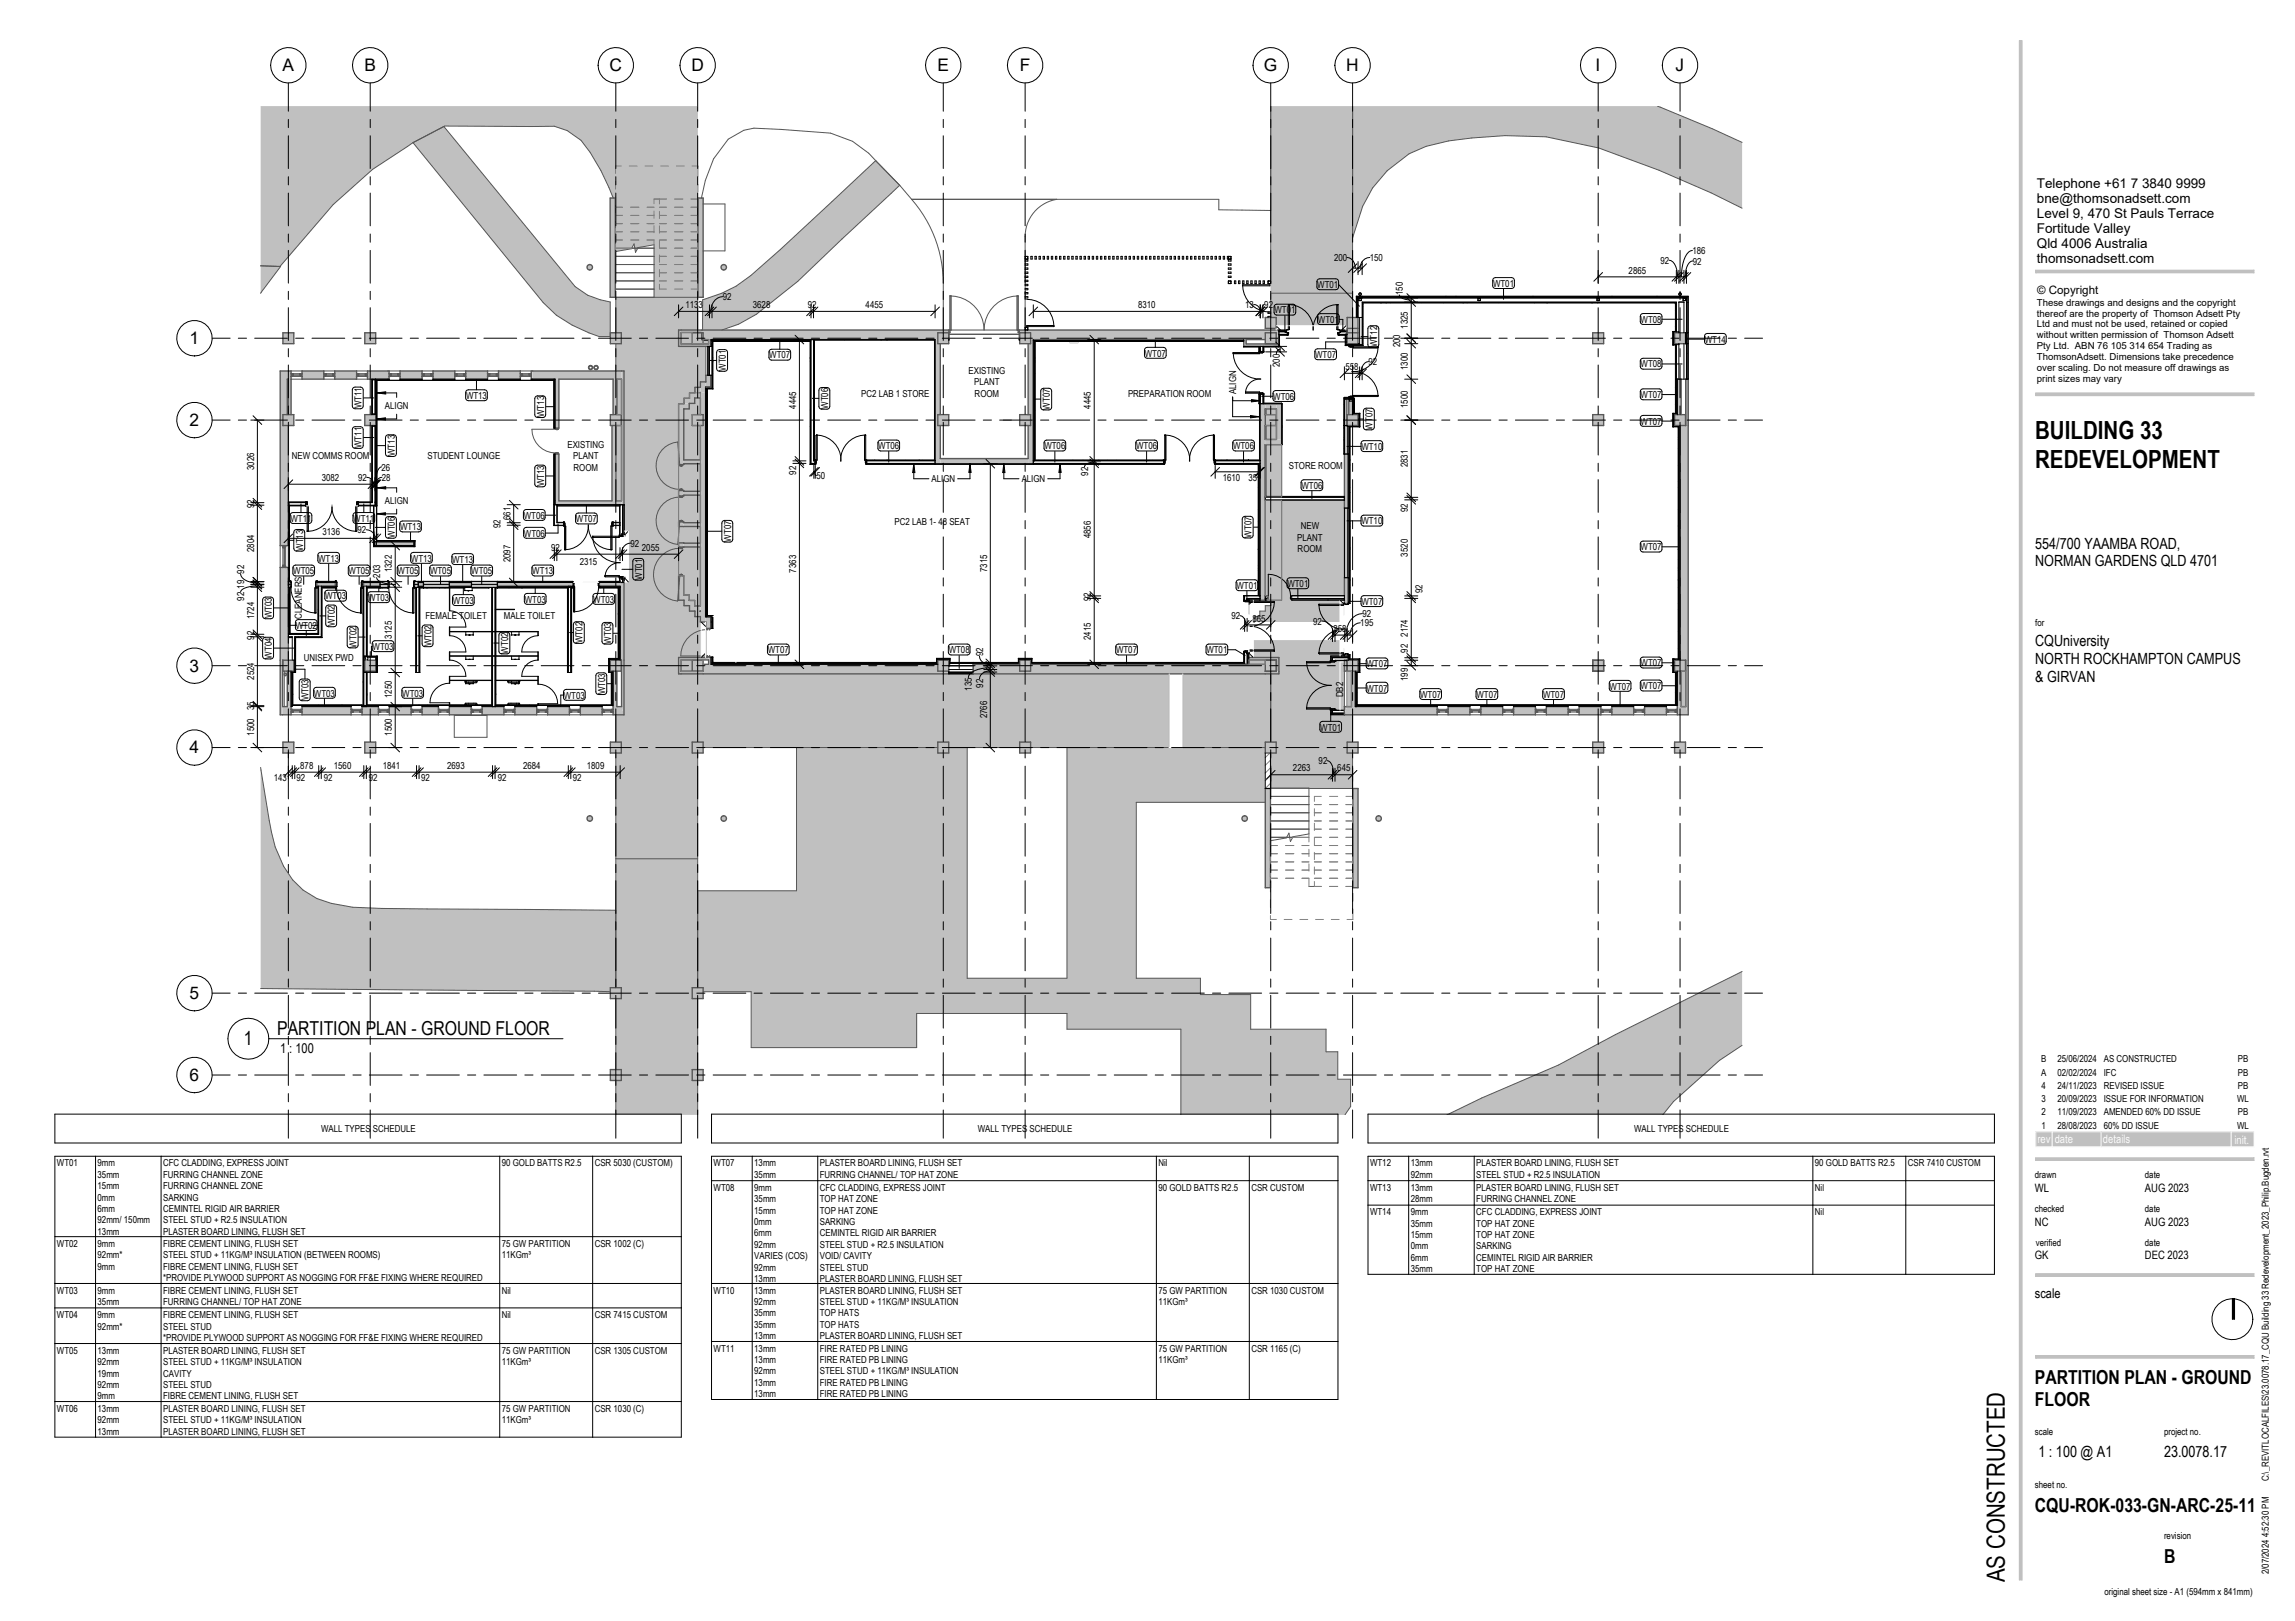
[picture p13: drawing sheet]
<svg xmlns="http://www.w3.org/2000/svg" width="841mm" height="594mm" viewBox="0 0 841 594" stroke-linecap="round" stroke-linejoin="round" font-family="sans-serif">
<defs><g id="words">
<g font-size="9.2">
<text x="745.8" y="160.9">BUILDING 33</text>
<text x="745.8" y="171.4">REDEVELOPMENT</text>
<text x="734.6" y="579.8" transform="rotate(-90 734.6 579.8)">AS CONSTRUCTED</text>
</g>
<g font-size="7.1">
<text x="89.4" y="383.1">1</text>
<text x="101.6" y="379.1">PARTITION PLAN - GROUND FLOOR</text>
<text x="745.7" y="507.2">PARTITION PLAN - GROUND</text>
<text x="745.7" y="515.2">FLOOR</text>
<text x="745.7" y="554.2">CQU-ROK-033-GN-ARC-25-11</text>
<text x="793" y="572.8">B</text>
</g>
<g font-size="6.3">
<text x="103.5" y="26">A</text>
<text x="133.5" y="26">B</text>
<text x="223.4" y="26">C</text>
<text x="253.4" y="26">D</text>
<text x="343.5" y="26">E</text>
<text x="373.7" y="26">F</text>
<text x="463.1" y="26">G</text>
<text x="493.3" y="26">H</text>
<text x="584.7" y="26">I</text>
<text x="614" y="26">J</text>
<text x="69.5" y="126.1">1</text>
<text x="69.5" y="156.1">2</text>
<text x="69.5" y="246.1">3</text>
<text x="69.5" y="276.1">4</text>
<text x="69.5" y="366.1">5</text>
<text x="69.5" y="396.1">6</text>
</g>
<g font-size="5.6">
<text x="745.8" y="201">554/700 YAAMBA ROAD,</text>
<text x="745.8" y="207.6">NORMAN GARDENS QLD 4701</text>
<text x="745.8" y="236.6">CQUniversity</text>
<text x="745.8" y="243.2">NORTH ROCKHAMPTON CAMPUS</text>
<text x="745.8" y="249.7">&amp; GIRVAN</text>
<text x="747" y="533.9">1 : 100 @ A1</text>
<text x="793" y="533.9">23.0078.17</text>
</g>
<g font-size="4.9">
<text x="746.4" y="69">Telephone +61 7 3840 9999</text>
<text x="746.4" y="74.5">bne@thomsonadsett.com</text>
<text x="746.4" y="80">Level 9, 470 St Pauls Terrace</text>
<text x="746.4" y="85.5">Fortitude Valley</text>
<text x="746.4" y="91">Qld 4006 Australia</text>
<text x="746.4" y="96.5">thomsonadsett.com</text>
<text x="102.6" y="385.8">1 : 100</text>
<text x="745.7" y="475.5">scale</text>
</g>
<g font-size="4.2">
<text x="746.5" y="107.7">© Copyright</text>
<text x="745.7" y="436.8">WL</text>
<text x="786" y="436.8">AUG 2023</text>
<text x="745.7" y="449.1">NC</text>
<text x="786" y="449.1">AUG 2023</text>
<text x="745.7" y="461.5">GK</text>
<text x="786" y="461.5">DEC 2023</text>
</g>
<g font-size="4.2" fill="#fafafa">
<text x="746.6" y="419">rev</text>
<text x="752.9" y="419">date</text>
<text x="770.6" y="419">details</text>
<text x="818.8" y="419.1">init.</text>
</g>
<g font-size="3.5">
<text x="488.9" y="95.7">200</text>
<text x="502" y="95.7">150</text>
<text x="620.2" y="93.1">186</text>
<text x="596.8" y="100.3">2865</text>
<text x="608.5" y="96.7">92</text>
<text x="620.3" y="97">92</text>
<text x="482.7" y="105.5">WT01</text>
<text x="547.1" y="105.1">WT01</text>
<text x="251.2" y="112.9">1133</text>
<text x="264.9" y="110">92</text>
<text x="275.9" y="112.9">3628</text>
<text x="296.1" y="112.9">92</text>
<text x="317.2" y="112.9">4455</text>
<text x="417" y="112.9">8310</text>
<text x="456.3" y="112.9">13</text>
<text x="463.3" y="112.9">92</text>
<text x="514.1" y="108.1" transform="rotate(-90 514.1 108.1)">150</text>
<text x="746.4" y="112.1">These drawings and designs and the copyright</text>
<text x="467" y="114.9">WT01</text>
<text x="482.9" y="118.3">WT01</text>
<text x="601.2" y="118.3">WT08</text>
<text x="746.4" y="116">thereof are the property of Thomson Adsett Pty</text>
<text x="746.4" y="120">Ltd and must not be used, retained or copied</text>
<text x="516" y="120.5" transform="rotate(-90 516 120.5)">1325</text>
<text x="624.8" y="125.6">WT14</text>
<text x="746.4" y="124">without written permission of Thomson Adsett</text>
<text x="281.9" y="131.4">WT07</text>
<text x="419.5" y="130.7">WT07</text>
<text x="481.9" y="131.2">WT07</text>
<text x="504.6" y="127.2" transform="rotate(-90 504.6 127.2)">WT12</text>
<text x="513.1" y="127.3" transform="rotate(-90 513.1 127.3)">200</text>
<text x="746.4" y="127.9">Pty Ltd. ABN 76 105 314 654 Trading as</text>
<text x="746.4" y="131.9">ThomsonAdsett. Dimensions take precedence</text>
<text x="266" y="135.9" transform="rotate(-90 266 135.9)">WT01</text>
<text x="354.9" y="137">EXISTING</text>
<text x="469" y="134.5" transform="rotate(-90 469 134.5)">200</text>
<text x="493.1" y="135.6">558</text>
<text x="501.5" y="133.8">92</text>
<text x="516" y="135.6" transform="rotate(-90 516 135.6)">1300</text>
<text x="601.2" y="134.7">WT08</text>
<text x="746.4" y="135.9">over scaling. Do not measure off drawings as</text>
<text x="357" y="141.2">PLANT</text>
<text x="746.4" y="139.8">print sizes may vary</text>
<text x="132.5" y="149.7" transform="rotate(-90 132.5 149.7)">WT11</text>
<text x="141" y="150">ALIGN</text>
<text x="170.8" y="146.2">WT13</text>
<text x="291.8" y="149.8" transform="rotate(-90 291.8 149.8)">4445</text>
<text x="303.5" y="149.8" transform="rotate(-90 303.5 149.8)">WT06</text>
<text x="315.6" y="145.3">PC2 LAB 1 STORE</text>
<text x="357.2" y="145.3">ROOM</text>
<text x="399.8" y="149.8" transform="rotate(-90 399.8 149.8)">4445</text>
<text x="413.4" y="145.3">PREPARATION ROOM</text>
<text x="452.9" y="144.5" transform="rotate(-90 452.9 144.5)">ALIGN</text>
<text x="466.6" y="146.5">WT06</text>
<text x="516" y="149.6" transform="rotate(-90 516 149.6)">1500</text>
<text x="601.2" y="145.9">WT07</text>
<text x="199.4" y="152.9" transform="rotate(-90 199.4 152.9)">WT13</text>
<text x="384.8" y="150.1" transform="rotate(-90 384.8 150.1)">WT07</text>
<text x="601.2" y="155.6">WT07</text>
<text x="503" y="157.4" transform="rotate(-90 503 157.4)">WT07</text>
<text x="132.5" y="164.2" transform="rotate(-90 132.5 164.2)">WT11</text>
<text x="144.6" y="167.1" transform="rotate(-90 144.6 167.1)">WT13</text>
<text x="207.9" y="164.2">EXISTING</text>
<text x="321.8" y="164.6">WT06</text>
<text x="382.7" y="164.6">WT06</text>
<text x="416.3" y="164.6">WT06</text>
<text x="451.8" y="164.6">WT06</text>
<text x="498.9" y="164.9">WT10</text>
<text x="93.1" y="172.2" transform="rotate(-90 93.1 172.2)">3026</text>
<text x="107" y="168.3">NEW COMMS ROOM</text>
<text x="139.8" y="172.4">26</text>
<text x="156.7" y="168.1">STUDENT LOUNGE</text>
<text x="210.1" y="168.3">PLANT</text>
<text x="210.2" y="172.5">ROOM</text>
<text x="291.8" y="174" transform="rotate(-90 291.8 174)">92</text>
<text x="472.3" y="171.9">STORE ROOM</text>
<text x="516" y="171.3" transform="rotate(-90 516 171.3)">2831</text>
<text x="117.9" y="176.2">3082</text>
<text x="131.2" y="176.2">92</text>
<text x="140" y="176.2">28</text>
<text x="199.4" y="178.3" transform="rotate(-90 199.4 178.3)">WT13</text>
<text x="299.2" y="175.7">50</text>
<text x="341.4" y="176.7">ALIGN</text>
<text x="374.4" y="176.7">ALIGN</text>
<text x="398.7" y="174.4" transform="rotate(-90 398.7 174.4)">92</text>
<text x="448.1" y="176.2">1610</text>
<text x="457.5" y="176.2">35</text>
<text x="476.9" y="179.2">WT06</text>
<text x="141" y="184.8">ALIGN</text>
<text x="93.1" y="186.2" transform="rotate(-90 93.1 186.2)">92</text>
<text x="106.5" y="191.2">WT11</text>
<text x="129.5" y="191.2">WT11</text>
<text x="187.1" y="190.6" transform="rotate(-90 187.1 190.6)">661</text>
<text x="191.9" y="190.1">WT06</text>
<text x="211" y="191.4">WT07</text>
<text x="516" y="187.6" transform="rotate(-90 516 187.6)">92</text>
<text x="118.2" y="196.1">3136</text>
<text x="131" y="195.5">92</text>
<text x="144.6" y="197.1" transform="rotate(-90 144.6 197.1)">WT06</text>
<text x="146.6" y="194.3">WT13</text>
<text x="183.5" y="193.6" transform="rotate(-90 183.5 193.6)">92</text>
<text x="192" y="196.6">WT06</text>
<text x="327.8" y="192.5">PC2 LAB 1- 48 SEAT</text>
<text x="399.8" y="197.3" transform="rotate(-90 399.8 197.3)">4856</text>
<text x="458.6" y="197" transform="rotate(-90 458.6 197)">WT07</text>
<text x="476.6" y="194">NEW</text>
<text x="498.9" y="192.2">WT10</text>
<text x="93.1" y="202.3" transform="rotate(-90 93.1 202.3)">2804</text>
<text x="111.1" y="201.8" transform="rotate(-90 111.1 201.8)">WT13</text>
<text x="202" y="201.9">92</text>
<text x="231.1" y="200.4">92</text>
<text x="235.2" y="201.9">2055</text>
<text x="267.9" y="198.5" transform="rotate(-90 267.9 198.5)">WT07</text>
<text x="475.3" y="198.2">PLANT</text>
<text x="475.5" y="202.3">ROOM</text>
<text x="516" y="203.9" transform="rotate(-90 516 203.9)">3520</text>
<text x="601.2" y="201.7">WT07</text>
<text x="116.6" y="205.8">WT13</text>
<text x="143.6" y="209.7" transform="rotate(-90 143.6 209.7)">1322</text>
<text x="150.6" y="205.8">WT13</text>
<text x="165.7" y="206.3">WT13</text>
<text x="187.1" y="206.1" transform="rotate(-90 187.1 206.1)">2097</text>
<text x="212.5" y="207">2315</text>
<text x="291.8" y="209.8" transform="rotate(-90 291.8 209.8)">7363</text>
<text x="361.7" y="209.7" transform="rotate(-90 361.7 209.7)">7315</text>
<text x="89.5" y="215.8" transform="rotate(-90 89.5 215.8)">19</text>
<text x="89.5" y="210.3" transform="rotate(-90 89.5 210.3)">92</text>
<text x="107.5" y="210.5">WT05</text>
<text x="127.8" y="210.5">WT05</text>
<text x="139.4" y="211.7" transform="rotate(-90 139.4 211.7)">203</text>
<text x="145.7" y="210.5">WT05</text>
<text x="157.6" y="210.5">WT05</text>
<text x="172.7" y="210.5">WT05</text>
<text x="195" y="210.5">WT13</text>
<text x="235.3" y="212.5" transform="rotate(-90 235.3 212.5)">WT01</text>
<text x="453.1" y="215.8">WT01</text>
<text x="471.8" y="215.1">WT01</text>
<text x="89.5" y="220.1" transform="rotate(-90 89.5 220.1)">92</text>
<text x="119.1" y="219.7">WT03</text>
<text x="135" y="220.2">WT03</text>
<text x="165.9" y="221.3">WT03</text>
<text x="192.3" y="220.8">WT03</text>
<text x="217.4" y="220.8">WT03</text>
<text x="399.8" y="220.4" transform="rotate(-90 399.8 220.4)">92</text>
<text x="498.9" y="221.7">WT07</text>
<text x="521.2" y="217.3" transform="rotate(-90 521.2 217.3)">92</text>
<text x="93.1" y="227" transform="rotate(-90 93.1 227)">1724</text>
<text x="99.6" y="226.6" transform="rotate(-90 99.6 226.6)">WT03</text>
<text x="110.7" y="226.8" transform="rotate(-90 110.7 226.8)">CLEANERS</text>
<text x="155.9" y="226.8">FEMALE TOILET</text>
<text x="184.7" y="227">MALE TOILET</text>
<text x="451.2" y="226.9">92</text>
<text x="459" y="227.8">865</text>
<text x="499.2" y="226.2">92</text>
<text x="108.4" y="230.4">WT02</text>
<text x="122.7" y="229.5" transform="rotate(-90 122.7 229.5)">WT02</text>
<text x="143.6" y="234" transform="rotate(-90 143.6 234)">3125</text>
<text x="481.2" y="228.9">92</text>
<text x="488.6" y="231.5">358</text>
<text x="498.5" y="229.6">195</text>
<text x="516" y="233.3" transform="rotate(-90 516 233.3)">2174</text>
<text x="745.8" y="229.4">for</text>
<text x="93.1" y="234.5" transform="rotate(-90 93.1 234.5)">92</text>
<text x="130.6" y="237.3" transform="rotate(-90 130.6 237.3)">WT02</text>
<text x="136.5" y="238.2">WT03</text>
<text x="158.1" y="236.8" transform="rotate(-90 158.1 236.8)">WT02</text>
<text x="186.2" y="239.5" transform="rotate(-90 186.2 239.5)">WT02</text>
<text x="213.5" y="235.6" transform="rotate(-90 213.5 235.6)">WT02</text>
<text x="224" y="235.9" transform="rotate(-90 224 235.9)">WT03</text>
<text x="281.4" y="239.4">WT07</text>
<text x="347.7" y="239.4">WT08</text>
<text x="399.8" y="234.5" transform="rotate(-90 399.8 234.5)">2415</text>
<text x="409" y="239.4">WT07</text>
<text x="442.1" y="239.4">WT01</text>
<text x="516" y="239.2" transform="rotate(-90 516 239.2)">92</text>
<text x="99.6" y="241.3" transform="rotate(-90 99.6 241.3)">WT04</text>
<text x="111.3" y="242.3">UNISEX PWD</text>
<text x="360.3" y="240.5" transform="rotate(-90 360.3 240.5)">92</text>
<text x="500.8" y="244.5">WT07</text>
<text x="601.2" y="244.2">WT07</text>
<text x="93.1" y="249.1" transform="rotate(-90 93.1 249.1)">2524</text>
<text x="360.3" y="252" transform="rotate(-90 360.3 252)">92</text>
<text x="516" y="249.6" transform="rotate(-90 516 249.6)">199</text>
<text x="113" y="256.6" transform="rotate(-90 113 256.6)">WT03</text>
<text x="115.1" y="255.3">WT03</text>
<text x="143.6" y="255.9" transform="rotate(-90 143.6 255.9)">1250</text>
<text x="147.4" y="255.3">WT03</text>
<text x="206.6" y="256">WT03</text>
<text x="221.7" y="254.4" transform="rotate(-90 221.7 254.4)">WT03</text>
<text x="356.2" y="253.1" transform="rotate(-90 356.2 253.1)">135</text>
<text x="492.2" y="255.5" transform="rotate(-90 492.2 255.5)">DB2</text>
<text x="500.8" y="253.4">WT07</text>
<text x="520.4" y="255.7">WT07</text>
<text x="541" y="255.7">WT07</text>
<text x="565.4" y="255.7">WT07</text>
<text x="589.8" y="252.7">WT07</text>
<text x="601.2" y="252.6">WT07</text>
<text x="93.1" y="260.3" transform="rotate(-90 93.1 260.3)">35</text>
<text x="361.7" y="263.3" transform="rotate(-90 361.7 263.3)">2766</text>
<text x="93.1" y="269.6" transform="rotate(-90 93.1 269.6)">1500</text>
<text x="143.6" y="269.6" transform="rotate(-90 143.6 269.6)">1500</text>
<text x="483.8" y="267.7">WT01</text>
<text x="110" y="281.8">878</text>
<text x="122.4" y="281.8">1560</text>
<text x="140.3" y="281.8">1841</text>
<text x="163.9" y="281.8">2693</text>
<text x="191.7" y="281.8">2684</text>
<text x="215.1" y="281.8">1809</text>
<text x="483.2" y="280.1">92</text>
<text x="100.3" y="286.1">143</text>
<text x="108.7" y="286.1">92</text>
<text x="118.7" y="286.1">92</text>
<text x="135.1" y="286.1">92</text>
<text x="154.3" y="286.1">92</text>
<text x="182.4" y="286.1">92</text>
<text x="209.9" y="286.1">92</text>
<text x="473.8" y="282.5">2263</text>
<text x="490.1" y="282.5">645</text>
<text x="748" y="389.3">B</text>
<text x="753.9" y="389.3">25/06/2024</text>
<text x="770.9" y="389.3">AS CONSTRUCTED</text>
<text x="820" y="389.3">PB</text>
<text x="748" y="394.2">A</text>
<text x="753.9" y="394.2">02/02/2024</text>
<text x="770.9" y="394.2">IFC</text>
<text x="820" y="394.2">PB</text>
<text x="748.1" y="399">4</text>
<text x="753.9" y="399">24/11/2023</text>
<text x="770.9" y="399">REVISED ISSUE</text>
<text x="820" y="399">PB</text>
<text x="748.1" y="403.9">3</text>
<text x="753.9" y="403.9">20/09/2023</text>
<text x="770.9" y="403.9">ISSUE FOR INFORMATION</text>
<text x="819.8" y="403.9">WL</text>
<text x="748.1" y="413.6">1</text>
<text x="748.1" y="408.7">2</text>
<text x="753.9" y="413.6">28/08/2023</text>
<text x="753.9" y="408.7">11/09/2023</text>
<text x="770.9" y="413.6">60% DD ISSUE</text>
<text x="770.9" y="408.7">AMENDED 60% DD ISSUE</text>
<text x="819.8" y="413.6">WL</text>
<text x="820" y="408.7">PB</text>
<text x="117.7" y="414.9">WALL TYPES SCHEDULE</text>
<text x="358.3" y="414.9">WALL TYPES SCHEDULE</text>
<text x="598.8" y="414.9">WALL TYPES SCHEDULE</text>
<text x="20.9" y="427.4">WT01</text>
<text x="35.8" y="427.4">9mm</text>
<text x="35.8" y="431.6">35mm</text>
<text x="59.8" y="427.4">CFC CLADDING, EXPRESS JOINT</text>
<text x="59.8" y="431.6">FURRING CHANNEL ZONE</text>
<text x="183.9" y="427.4">90 GOLD BATTS R2.5</text>
<text x="217.9" y="427.4">CSR 5030 (CUSTOM)</text>
<text x="261.5" y="427.4">WT07</text>
<text x="276.4" y="427.4">13mm</text>
<text x="276.4" y="431.6">35mm</text>
<text x="300.4" y="427.4">PLASTER BOARD LINING, FLUSH SET</text>
<text x="300.4" y="431.6">FURRING CHANNEL/ TOP HAT ZONE</text>
<text x="424.5" y="427.4">Nil</text>
<text x="502.1" y="427.4">WT12</text>
<text x="517" y="427.4">13mm</text>
<text x="517" y="431.6">92mm</text>
<text x="541" y="427.4">PLASTER BOARD LINING, FLUSH SET</text>
<text x="541" y="431.6">STEEL STUD + R2.5 INSULATION</text>
<text x="665.1" y="427.4">90 GOLD BATTS R2.5</text>
<text x="699.1" y="427.4">CSR 7410 CUSTOM</text>
<text x="745.7" y="431.7">drawn</text>
<text x="786" y="431.7">date</text>
<text x="35.8" y="435.8">15mm</text>
<text x="59.8" y="435.8">FURRING CHANNEL ZONE</text>
<text x="261.5" y="436.4">WT08</text>
<text x="276.4" y="436.4">9mm</text>
<text x="300.4" y="436.4">CFC CLADDING, EXPRESS JOINT</text>
<text x="424.5" y="436.4">90 GOLD BATTS R2.5</text>
<text x="458.6" y="436.4">CSR CUSTOM</text>
<text x="502.1" y="436.4">WT13</text>
<text x="517" y="436.4">13mm</text>
<text x="541" y="436.4">PLASTER BOARD LINING, FLUSH SET</text>
<text x="665.1" y="436.4">Nil</text>
<text x="35.8" y="439.9">0mm</text>
<text x="59.8" y="439.9">SARKING</text>
<text x="276.4" y="440.6">35mm</text>
<text x="300.4" y="440.6">TOP HAT ZONE</text>
<text x="517" y="440.6">28mm</text>
<text x="541" y="440.6">FURRING CHANNEL ZONE</text>
<text x="35.8" y="444.1">6mm</text>
<text x="35.8" y="448.3">92mm/ 150mm</text>
<text x="59.8" y="444.1">CEMINTEL RIGID AIR BARRIER</text>
<text x="59.8" y="448.3">STEEL STUD + R2.5 INSULATION</text>
<text x="276.4" y="444.7">15mm</text>
<text x="276.4" y="448.9">0mm</text>
<text x="300.4" y="444.7">TOP HAT ZONE</text>
<text x="300.4" y="448.9">SARKING</text>
<text x="502.1" y="445.4">WT14</text>
<text x="517" y="445.4">9mm</text>
<text x="517" y="449.5">35mm</text>
<text x="541" y="445.4">CFC CLADDING, EXPRESS JOINT</text>
<text x="541" y="449.5">TOP HAT ZONE</text>
<text x="665.1" y="445.4">Nil</text>
<text x="745.7" y="444.2">checked</text>
<text x="786" y="444.2">date</text>
<text x="35.8" y="452.4">13mm</text>
<text x="59.8" y="452.4">PLASTER BOARD LINING, FLUSH SET</text>
<text x="276.4" y="453.1">6mm</text>
<text x="300.4" y="453.1">CEMINTEL RIGID AIR BARRIER</text>
<text x="517" y="453.7">15mm</text>
<text x="541" y="453.7">TOP HAT ZONE</text>
<text x="20.9" y="456.9">WT02</text>
<text x="35.8" y="456.9">9mm</text>
<text x="35.8" y="461.1">92mm*</text>
<text x="59.8" y="456.9">FIBRE CEMENT LINING, FLUSH SET</text>
<text x="59.8" y="461.1">STEEL STUD + 11KG/M³ INSULATION (BETWEEN ROOMS)</text>
<text x="183.9" y="456.9">75 GW PARTITION</text>
<text x="183.9" y="461.1">11KGm³</text>
<text x="217.9" y="456.9">CSR 1002 (C)</text>
<text x="276.4" y="457.2">92mm</text>
<text x="276.4" y="461.4">VARIES (COS)</text>
<text x="300.4" y="457.2">STEEL STUD + R2.5 INSULATION</text>
<text x="300.4" y="461.4">VOID/ CAVITY</text>
<text x="517" y="457.9">0mm</text>
<text x="541" y="457.9">SARKING</text>
<text x="746" y="456.5">verified</text>
<text x="786" y="456.5">date</text>
<text x="35.8" y="465.2">9mm</text>
<text x="59.8" y="465.2">FIBRE CEMENT LINING, FLUSH SET</text>
<text x="276.4" y="465.6">92mm</text>
<text x="300.4" y="465.6">STEEL STUD</text>
<text x="517" y="462">6mm</text>
<text x="517" y="466.2">35mm</text>
<text x="541" y="462">CEMINTEL RIGID AIR BARRIER</text>
<text x="541" y="466.2">TOP HAT ZONE</text>
<text x="59.8" y="469.4">*PROVIDE PLYWOOD SUPPORT AS NOGGING FOR FF&amp;E FIXING WHERE REQUIRED</text>
<text x="276.4" y="469.7">13mm</text>
<text x="300.4" y="469.7">PLASTER BOARD LINING, FLUSH SET</text>
<text x="20.9" y="474.1">WT03</text>
<text x="35.8" y="474.1">9mm</text>
<text x="35.8" y="478.2">35mm</text>
<text x="59.8" y="474.1">FIBRE CEMENT LINING, FLUSH SET</text>
<text x="59.8" y="478.2">FURRING CHANNEL/ TOP HAT ZONE</text>
<text x="183.9" y="474.1">Nil</text>
<text x="261.5" y="474.1">WT10</text>
<text x="276.4" y="474.1">13mm</text>
<text x="276.4" y="478.2">92mm</text>
<text x="300.4" y="474.1">PLASTER BOARD LINING, FLUSH SET</text>
<text x="300.4" y="478.2">STEEL STUD + 11KG/M³ INSULATION</text>
<text x="424.5" y="474.1">75 GW PARTITION</text>
<text x="424.5" y="478.2">11KGm³</text>
<text x="458.6" y="474.1">CSR 1030 CUSTOM</text>
<text x="20.9" y="483">WT04</text>
<text x="35.8" y="483">9mm</text>
<text x="59.8" y="483">FIBRE CEMENT LINING, FLUSH SET</text>
<text x="183.9" y="483">Nil</text>
<text x="217.9" y="483">CSR 7415 CUSTOM</text>
<text x="276.4" y="482.4">35mm</text>
<text x="300.4" y="482.4">TOP HATS</text>
<text x="35.8" y="487.2">92mm*</text>
<text x="59.8" y="487.2">STEEL STUD</text>
<text x="59.8" y="491.4">*PROVIDE PLYWOOD SUPPORT AS NOGGING FOR FF&amp;E FIXING WHERE REQUIRED</text>
<text x="276.4" y="486.6">35mm</text>
<text x="276.4" y="490.7">13mm</text>
<text x="300.4" y="486.6">TOP HATS</text>
<text x="300.4" y="490.7">PLASTER BOARD LINING, FLUSH SET</text>
<text x="20.9" y="496.1">WT05</text>
<text x="35.8" y="496.1">13mm</text>
<text x="59.8" y="496.1">PLASTER BOARD LINING, FLUSH SET</text>
<text x="183.9" y="496.1">75 GW PARTITION</text>
<text x="217.9" y="496.1">CSR 1305 CUSTOM</text>
<text x="261.5" y="495.3">WT11</text>
<text x="276.4" y="495.3">13mm</text>
<text x="300.4" y="495.3">FIRE RATED PB LINING</text>
<text x="424.5" y="495.3">75 GW PARTITION</text>
<text x="458.6" y="495.3">CSR 1165 (C)</text>
<text x="35.8" y="500.2">92mm</text>
<text x="59.8" y="500.2">STEEL STUD + 11KG/M³ INSULATION</text>
<text x="183.9" y="500.2">11KGm³</text>
<text x="276.4" y="499.5">13mm</text>
<text x="276.4" y="503.7">92mm</text>
<text x="300.4" y="499.5">FIRE RATED PB LINING</text>
<text x="300.4" y="503.7">STEEL STUD + 11KG/M³ INSULATION</text>
<text x="424.5" y="499.5">11KGm³</text>
<text x="35.8" y="504.4">19mm</text>
<text x="35.8" y="508.6">92mm</text>
<text x="59.8" y="504.4">CAVITY</text>
<text x="59.8" y="508.6">STEEL STUD</text>
<text x="276.4" y="507.8">13mm</text>
<text x="300.4" y="507.8">FIRE RATED PB LINING</text>
<text x="35.8" y="512.7">9mm</text>
<text x="59.8" y="512.7">FIBRE CEMENT LINING, FLUSH SET</text>
<text x="276.4" y="512">13mm</text>
<text x="300.4" y="512">FIRE RATED PB LINING</text>
<text x="20.9" y="517.3">WT06</text>
<text x="35.8" y="517.3">13mm</text>
<text x="35.8" y="521.5">92mm</text>
<text x="59.8" y="517.3">PLASTER BOARD LINING, FLUSH SET</text>
<text x="59.8" y="521.5">STEEL STUD + 11KG/M³ INSULATION</text>
<text x="183.9" y="517.3">75 GW PARTITION</text>
<text x="183.9" y="521.5">11KGm³</text>
<text x="217.9" y="517.3">CSR 1030 (C)</text>
<text x="35.8" y="525.7">13mm</text>
<text x="59.8" y="525.7">PLASTER BOARD LINING, FLUSH SET</text>
<text x="745.7" y="525.9">scale</text>
<text x="793" y="525.9">project no.</text>
<text x="745.7" y="545.4">sheet no.</text>
<text x="831.5" y="542.9" transform="rotate(-90 831.5 542.9)">C:\_REVITLOCALFILES\23.0078.17_CQU Building 33 Redevelopment_2023_Philip.Bugden.rvt</text>
<text x="793" y="564">revision</text>
<text x="831.5" y="576.9" transform="rotate(-90 831.5 576.9)">2/07/2024 4:52:30 PM</text>
<text x="771.2" y="584.6">original sheet size - A1 (594mm x 841mm)</text>
</g>
</g></defs>
<g fill="#c0c0c0">
<path d="M103.7 121.9h4v4h-4z"/>
<path d="M133.7 121.9h4v4h-4z"/>
<path d="M223.7 121.9h4v4h-4z"/>
<path d="M253.7 121.9h4v4h-4z"/>
<path d="M343.7 121.9h4v4h-4z"/>
<path d="M373.7 121.9h4v4h-4z"/>
<path d="M463.7 121.9h4v4h-4z"/>
<path d="M493.7 121.9h4v4h-4z"/>
<path d="M583.7 121.9h4v4h-4z"/>
<path d="M613.7 121.9h4v4h-4z"/>
<path d="M613.7 151.9h4v4h-4z"/>
<path d="M583.7 151.9h4v4h-4z"/>
<path d="M493.7 151.9h4v4h-4z"/>
<path d="M463.7 151.9h4v4h-4z"/>
<path d="M373.7 151.9h4v4h-4z"/>
<path d="M343.7 151.9h4v4h-4z"/>
<path d="M253.7 151.9h4v4h-4z"/>
<path d="M223.7 151.9h4v4h-4z"/>
<path d="M133.7 151.9h4v4h-4z"/>
<path d="M103.7 151.9h4v4h-4z"/>
<path d="M103.7 241.9h4v4h-4z"/>
<path d="M133.7 241.9h4v4h-4z"/>
<path d="M103.7 271.9h4v4h-4z"/>
<path d="M133.7 271.9h4v4h-4z"/>
<path d="M223.7 241.9h4v4h-4z"/>
<path d="M223.7 271.9h4v4h-4z"/>
<path d="M253.7 271.9h4v4h-4z"/>
<path d="M253.7 241.9h4v4h-4z"/>
<path d="M343.7 241.9h4v4h-4z"/>
<path d="M373.7 241.9h4v4h-4z"/>
<path d="M373.7 271.9h4v4h-4z"/>
<path d="M343.7 271.9h4v4h-4z"/>
<path d="M463.7 241.9h4v4h-4z"/>
<path d="M493.7 241.9h4v4h-4z"/>
<path d="M493.7 271.9h4v4h-4z"/>
<path d="M463.7 271.9h4v4h-4z"/>
<path d="M583.7 271.9h4v4h-4z"/>
<path d="M613.7 271.9h4v4h-4z"/>
<path d="M613.7 241.9h4v4h-4z"/>
<path d="M223.7 361.9h4v4h-4z"/>
<path d="M223.7 391.9h4v4h-4z"/>
<path d="M253.7 391.9h4v4h-4z"/>
<path d="M253.7 361.9h4v4h-4z"/>
</g>
<path d="M104.2 245.9v1a.44 .44 0 0 1 .6-.1 .44 .44 0 0 1 0 .7 .44 .44 0 0 1-.6-.1v11.5h1.1v-12.9l1.4-.1zM227.7 241.9v4h-1.6v13h1.7zM492.7 245.9v13h.9v-13zM503.7 136.8v8.1h1.3l-.1 .4h-1.2v40.9h15.5v-14.3h6v56h-6l-.1-14.7-21-.1v24.4h-5.4v2.4h1.5v-.2v.2h.6v1.6h3.6l-.1 4.9h-.9v11.8h116.6v-11.8h-1v-4.9h2v-85.1h-2v-4.9h1v-14.7zM463.7 241.8l4 .1 .1 4v-4.1zM493.6 242.1l.1 3.8zM583.7 241.9h4v4h-4zM257.7 241.8v1.6h2v-1.6zM263.6 200.4v25.6l-3.9 11.9v-7.1l-.5-.1v-.4h-.5v10.5h.5v-.4l.4-.1 .5 .1v.4h1.2v1.9h81.9v-1.5h4.9v1.5h25.1v-1.5h4.9v1.5h50.3v-47.8h-141.2zM379.4 125.1v43.4h12.7v-42.9h3v42.9l31.7 .1h-.3v1.5h.3l-.3 .1h-31.4v18.7h57.1v-6.8h6v24h-6v-11.2h-18.8v42.3h13.3v-12.1h11v-5h-1.9v.2v-2.1h5.3v-48l-16-.1h.2l.2-1.4-.4-.1 .4-.1h12v.3v-.3h4v-20.6h.3v-3.5h1.1l-.2-.5h-1v-2h-2v-2h-2v-10.3h-1v12.2h-10v-16.7zM492.7 221.1v4.4h1.4v-4.4zM464.4 219.5l.4 .1zM106.1 185.4v27.6h.2v1.8h9.8v-1.8h6.9v1.8h9.8v-1.8h7.1v-12.7h-3v-14.9zM209.9 213.5v1.3h9.7v-1.4zM138.1 139.4v58.7h1.8v-7.1h3v7.1h9.2v2.2h-9.2v14.5h9v-1.8h50.3v-13.1h4.7v-1.4h-4.7v-13.6h.8v-18.5h.6v-.4l.4-.1 .6 .1 .2 .4v17.1h19.5v-27.6h-.6v-4h1v-13h-19.9v18l-.6 .5-.6-.1v-.4h-.6v-17.5zM210.3 214v.6zM151.7 212.9v.4zM123.3 212.9v.4zM132.6 212.9v.4zM106.6 212.9v.4zM115.8 212.9v.4zM207.3 198.5v1.4h6.4v-1.4zM269.7 125.1v16.7h-8.4v.7h-2v53.8l31.6-7.4h76.8v-18.7l-50.4-.1h.2v-1.5h-.2l.2-.1h24.9v-43.8h-43.9v43.8l.5 .1h-.3v1.5h.3l-.3 .1-1.9-.1v-45zM112.5 185.5h.4v9.1l-.2 .1h-.2zM130.4 185.5h.4v9.1l-.2 .1h-.2zM370.7 170.2v18.7h21.4v-18.7zM494.8 156.4v29.8h2.9v-29.8zM426.8 159.4l.4 .2v9h-.4zM444.7 159.4l.4 .2v9h-.4zM316.8 159.6l.4-.2v9.2h-.4zM299 159.6l.4-.2v9.2h-.4zM347.7 122.5v3.4h-3.1v26h3.1v4h-3.1v12.1h23.1v-14.1h3v14.1h6.1v-12.1h-3.1v-4h3.1v-26h-3.1l-.2-3.4zM583.7 151.9h4v4h-4zM493.6 146.3l.1 9.6v-4h.6v-5.6zM227.7 151.9l.1 4zM616.1 138.9v13h1.6v-13zM496.4 146.3v5.2h1.3v-5.2zM461.3 144.4h.2v3.5h-.2zM463.2 145.3v2.4h2.3zM461.6 144.1v.4zM456.4 143.7h5.2v.4h-5.2zM258.7 126.9v10.6h.6v-10.6zM456.7 127.2v2h1l-.1-2zM456.7 124.4v1.6h11.1v-1.6l-.1 1.5h-4v-1.5zM253.7 121.8l3.4 .1z" fill="#fff"/>
<path d="M224.7 258.9v3h4l-.9-3zM212.7 258.9v3h8v-3zM200.7 258.9v3h8v-3zM188.7 258.9v3h8v-3zM176.7 258.9v3h8v-3zM164.7 258.9v3h8v-3zM154.7 258.9v3h6v-3zM132.7 258.9v3h6v-3zM142.7 258.9v3h8v-3zM110.7 258.9v3h18v-3zM103.6 258.9v3h3.1v-3z" fill="#c0c0c0"/>
<g fill="#fff">
<path d="M184.7 260.9v1h4v-1zM184.7 258.9v1h4v-1z"/>
<path d="M196.7 260.9v1h4v-1zM196.7 258.9v1h4v-1z"/>
<path d="M208.7 260.9v1h4v-1zM208.7 258.9v1h4v-1z"/>
<path d="M220.7 260.9v1h4v-1zM220.7 258.9v1h4v-1z"/>
<path d="M172.7 260.9v1h4v-1zM172.7 258.9v1h4v-1z"/>
<path d="M160.7 260.9v1h4v-1zM160.7 258.9v1h4v-1z"/>
<path d="M150.7 260.9v1h4v-1zM150.7 258.9v1h4v-1z"/>
<path d="M138.7 260.9v1h4v-1zM138.7 258.9v1h4v-1z"/>
<path d="M128.7 260.9v1h4v-1zM128.7 258.9v1h4v-1z"/>
<path d="M106.7 260.9v1h4v-1zM106.7 258.9v1h4v-1z"/>
</g>
<g fill="#c0c0c0">
<path d="M227.8 241.9h.9v20l-.9-3z"/>
<path d="M259.7 240.9h.9v2.5h-.9z"/>
<path d="M248.7 240.9h11v.9h-11z"/>
<path d="M248.7 241.8h.9v5.1h-.9z"/>
<path d="M249.6 246h8.1v.9h-8.1z"/>
<path d="M467.8 240.9h.9v5.1h-.9z"/>
<path d="M457.7 240.9h10.1v.9h-10.1z"/>
<path d="M614.7 258.9v3h4l-.9-3zM602.7 258.9v3h8v-3zM590.7 258.9v3h8v-3zM566.7 258.9v3h8v-3zM578.7 258.9v3h8v-3zM554.7 258.9v3h8v-3zM530.7 258.9v3h8v-3zM542.7 258.9v3h8v-3zM493.6 258.9l-.9 3h34v-3z"/>
</g>
<g fill="#fff">
<path d="M610.7 260.9v1h4v-1zM610.7 258.9v1h4v-1z"/>
<path d="M598.7 260.9v1h4v-1zM598.7 258.9v1h4v-1z"/>
<path d="M586.7 260.9v1h4v-1zM586.7 258.9v1h4v-1z"/>
<path d="M574.7 260.9v1h4v-1zM574.7 258.9v1h4v-1z"/>
<path d="M562.7 260.9v1h4v-1zM562.7 258.9v1h4v-1z"/>
<path d="M550.7 260.9v1h4v-1zM550.7 258.9v1h4v-1z"/>
<path d="M538.7 260.9v1h4v-1zM538.7 258.9v1h4v-1z"/>
<path d="M526.7 260.9v1h4v-1zM526.7 258.9v1h4v-1z"/>
</g>
<g fill="#c0c0c0">
<path d="M617.8 241.9h.9v20l-.9-3z"/>
<path d="M455.8 124.4h.9v2.5h-.9z"/>
<path d="M456.7 126h12v.9h-12z"/>
<path d="M468.7 120.9v5.1h-.9v-1.6z"/>
<path d="M375.7 120.9h93l-.9 3.5-.1-2.5h-4v2.5h-86v-2.5h-2z"/>
<path d="M248.7 120.9h.9v6h-.9z"/>
<path d="M249.6 126h11v.9h-11z"/>
<path d="M259.7 124.4h.9v1.6h-.9z"/>
<path d="M227.8 135.9h.9v49h-.9z"/>
<path d="M195.2 135.9h32.6v3h-32.6z"/>
<path d="M105.7 138.9h1v13h-1z"/>
<path d="M257.1 120.9v1h.6v2.5h86v-2.5h4v2.5v-3.5zM373.5 120.9l.2 3.5v-2.5h2v-1z"/>
<path d="M102.7 207.9v34h3v-34zM102.7 135.9v64h3v-44h-2v-4h2v-16z"/>
</g>
<path d="M104.7 199.9v8h1v-8zM102.7 199.9v8h1v-8z" fill="#fff"/>
<g fill="#c0c0c0">
<path d="M105.3 246h1.4v12.9h-1.4z"/>
<path d="M224.7 245.9h1.4v13h-1.4z"/>
<path d="M227.3 213.4h1.4v28.5h-1.4z"/>
<path d="M203.4 183.5h24.4v1.4h-24.4z"/>
<path d="M224.3 155.9h1.4v27.6h-1.4z"/>
<path d="M224.7 138.9h1.4v13h-1.4z"/>
<path d="M342.7 124.4h1v1.5h.9v26h-.9v4h.9v14h-1.9z"/>
<path d="M256.7 139.9h1.9v3.9h-1.9z"/>
<path d="M254.7 141.9h2v1.9h-2z"/>
<path d="M254.7 143.8l1.9 .1z"/>
<path d="M252.7 143.9h4v1.9h-4z"/>
<path d="M252.7 145.8h1.9v2h-1.9z"/>
<path d="M250.7 145.9h2v1.9h-2z"/>
<path d="M250.7 147.8h1.9v2h-1.9z"/>
<path d="M248.7 147.9h2v1.9h-2z"/>
<path d="M258.6 139.9v1.9z"/>
<path d="M248.7 218h3.9v1.9h-3.9z"/>
<path d="M250.7 219.9h1.9v2h-1.9z"/>
<path d="M252.6 220h2v1.9h-2z"/>
<path d="M252.7 221.9h1.9v2h-1.9z"/>
<path d="M254.6 222h2.1v1.9h-2.1z"/>
<path d="M254.7 223.9h1.9v2h-1.9z"/>
<path d="M256.6 224l.1 1.9z"/>
<path d="M256.7 143.8h1.9v84.1h-1.9v-72h1v-4h-1z"/>
<path d="M258.6 226h2v1.9h-2z"/>
<path d="M250.6 168.5h6.1v1.4h-6.1z"/>
<path d="M250.6 180h6.1v1.4h-6.1z"/>
<path d="M250.6 191.5h6.1v1.4h-6.1z"/>
<path d="M250.6 199h6.1v1.4h-6.1z"/>
<path d="M463.7 161h6v1.9h-6z"/>
<path d="M461.8 147.9h1.9v72h-1.9z"/>
<path d="M463.7 147.9h4.1v1.9h-4.1z"/>
<path d="M377.7 124.4h1v45.5h-1.9v-14h.9v-4h-.9v-26h.9z"/>
<path d="M257.7 243.4h86v2.5h4v1h-90z"/>
<path d="M344.6 168h32.2v1.9h-32.2z"/>
<path d="M494.3 146.3h1.4v5.6h-1.4z"/>
<path d="M614.7 138.9h1.4v13h-1.4z"/>
<path d="M615.7 155.9h3v86h-3z"/>
<path d="M614.7 245.9h1.4v13h-1.4z"/>
<path d="M495.3 245.9h1.4v13h-1.4z"/>
<path d="M492.7 166.4h1.4v19.8h-1.4z"/>
<path d="M223.6 72.6h1.9v36.3h-1.9z"/>
<path d="M255.8 72.6h1.9v36.3h-1.9z"/>
<path d="M102.7 241.9h.9v20h-.9z"/>
<path d="M463.7 246h5v.9h-5z"/>
<path d="M617.8 138.9h.9v17h-.9z"/>
<path d="M249.6 120.9h7.5v.9h-7.5z"/>
<path d="M203.4 166.4v17.1h1.4v-17.1zM203.4 138.9v18h1.4v-18z"/>
<path d="M248.7 191.2v1.7h1.9v-1.7zM248.7 179.7v2h1.9v-2zM248.7 149.8v20.4h1.9v-20.4z"/>
<path d="M258.7 240.8l1.9 .1zM258.7 227.9v2.4h1.9v-2.4z"/>
<path d="M492.7 239.9v.5h1.4v-.5zM492.7 211.7v9.4h1.4v-9.4z"/>
<path d="M225.7 108.9v13h2v4h-2v10h3l.1 58.7h1.5v18.7l-1.6 .1v48.5h-3v10h2v4h-2v38.8h30v-38.8h-2v-4h4v2h86v-2h4v2h26v-2h4v2h50.7v-27h-179.7v-6h8.3v-13h-.3v-2h-2v-2h-2v-2h-2v-2h-2v-72h2v-2h2v-2h2v-2h2v-2h2v-13h-10v-6h7v-12zM433.4 246.9v27h30.3v-2h2v-25zM258.6 227.9l.1 13zM228.7 211.4l.1 .3zM228.7 196.5l.1 14.9zM228.7 196.2l.1 .2z"/>
<path d="M459.3 234.5v3.7h7.6l.1 .2v.2h-7.7v2.3h9.4v6h-3v25h2v4h-2v12.9l30 .1v-13h-2v-4h2v-10h-8.1v-1.8l1.9 .1v-.3v.3h3.2v-18.1h-3.2v.3v-.3l-1.9 .1v-1.8h3.5v-.7h-7.6l-.2-.2v-.2h7.8v-4.8zM487.5 259.9v.4zM478.8 259.4h8.7v.4h-8.7zM478.8 242.4h8.7v.4h-8.7zM469.7 183.3v36.6h-4v.5h1.2l.1 .4h-1.3v1.1h-2v2h-2v2h-2v2h31.4v-6.1h-7.6l-.2-.2v-.2h7.8v-1.5h-17.7v-.4h-.4l-.2-.5 .2-.4h.4v-.4h19.3v-34.9zM465.7 107.4v8.9h2v3.1h4.4v-7.7l.2-.1h.2v7.8h17.4v-7.7l.2-.1h.2v7.8h2.9v1.5h.5v-4.6h2v-8.9zM465.7 120.3v.6h2v-.6z"/>
</g>
<g fill="#fff">
<path d="M225.6 105.9h14.1v3h-14.1z"/>
<path d="M225.6 102.9h14.1v3h-14.1z"/>
<path d="M225.6 99.9h14.1v3h-14.1z"/>
<path d="M225.6 96.9h14.1v3h-14.1z"/>
<path d="M225.6 93.9h14.1v3h-14.1z"/>
<path d="M225.6 92.2l5.8-1 .1-.3h1.1l.3 1.6 .8-1.6h6v3h-14.1z"/>
<path d="M103.6 241.9v17h.6v-13h-.5zM347.7 246.9h9zM463.7 245.9l4.1 .1zM617.7 241.9l.1 4zM617.7 138.9l.1 17z"/>
<path d="M105.7 233.7v8.2h1.4v-8.2zM347.7 122.4l25.8 .1z"/>
<path d="M232.3 89.4l-.8 1.5h1.1zM233.8 90.7l-.1 .2h6v-1.2z"/>
</g>
<g fill="#c0c0c0">
<path d="M463.7 288.9h1.9v36.4h-1.9z"/>
<path d="M495.8 288.9h1.9v36.4h-1.9z"/>
</g>
<g fill="#fff">
<path d="M465.6 288.8h14.1v3h-14.1z"/>
<path d="M465.6 291.8h14.1v3h-14.1z"/>
<path d="M465.6 294.8h14.1v3h-14.1z"/>
<path d="M465.6 297.8h14.1v3h-14.1z"/>
<path d="M465.6 300.8h14.1v3h-14.1z"/>
<path d="M465.6 303.8h14.1v1.8l-5.9 1-.1 .2h-1.1l-.3-1.5-.8 1.5h-5.9z"/>
<path d="M472.6 306.8l.3 1.6 .8-1.6zM465.6 306.8v1.3l5.8-1.1 .1-.2z"/>
</g>
<path d="M109.9 136.9v.5h.4v-.5zM107.1 136.9v.5h.4v-.5z" fill="#c0c0c0"/>
<path d="M107.5 136.9h2.4v.5h-2.4z" fill="#fff"/>
<path d="M110.3 136.9v1h.4v-1zM106.7 136.9v1h.4v-1z" fill="#c0c0c0"/>
<path d="M107.1 137.4h3.2v.5h-3.2z" fill="#fff"/>
<path d="M121.9 136.9v.5h.4v-.5zM119.1 136.9v.5h.4v-.5z" fill="#c0c0c0"/>
<path d="M119.5 136.9h2.4v.5h-2.4z" fill="#fff"/>
<path d="M122.3 136.9v1h.4v-1zM118.7 136.9v1h.4v-1z" fill="#c0c0c0"/>
<path d="M119.1 137.4h3.2v.5h-3.2z" fill="#fff"/>
<path d="M133.9 136.9v.5h.4v-.5zM131.1 136.9v.5h.4v-.5z" fill="#c0c0c0"/>
<path d="M131.5 136.9h2.4v.5h-2.4z" fill="#fff"/>
<path d="M134.3 136.9v1h.4v-1zM130.7 136.9v1h.4v-1z" fill="#c0c0c0"/>
<path d="M131.1 137.4h3.2v.5h-3.2z" fill="#fff"/>
<path d="M145.8 136.9v.5h.4v-.5zM143 136.9v.5h.4v-.5z" fill="#c0c0c0"/>
<path d="M143.4 136.9h2.4v.5h-2.4z" fill="#fff"/>
<path d="M146.2 136.9v1h.4v-1zM142.6 136.9v1h.4v-1z" fill="#c0c0c0"/>
<path d="M143 137.4h3.2v.5h-3.2z" fill="#fff"/>
<path d="M157.9 136.9v.5h.4v-.5zM155.1 136.9v.5h.4v-.5z" fill="#c0c0c0"/>
<path d="M155.5 136.9h2.4v.5h-2.4z" fill="#fff"/>
<path d="M158.3 136.9v1h.4v-1zM154.7 136.9v1h.4v-1z" fill="#c0c0c0"/>
<path d="M155.1 137.4h3.2v.5h-3.2z" fill="#fff"/>
<path d="M169.9 136.9v.5h.4v-.5zM167.1 136.9v.5h.4v-.5z" fill="#c0c0c0"/>
<path d="M167.5 136.9h2.4v.5h-2.4z" fill="#fff"/>
<path d="M170.3 136.9v1h.4v-1zM166.7 136.9v1h.4v-1z" fill="#c0c0c0"/>
<path d="M167.1 137.4h3.2v.5h-3.2z" fill="#fff"/>
<path d="M181.9 136.9v.5h.4v-.5zM179.1 136.9v.5h.4v-.5z" fill="#c0c0c0"/>
<path d="M179.5 136.9h2.4v.5h-2.4z" fill="#fff"/>
<path d="M182.3 136.9v1h.4v-1zM178.7 136.9v1h.4v-1z" fill="#c0c0c0"/>
<path d="M179.1 137.4h3.2v.5h-3.2z" fill="#fff"/>
<path d="M191.1 136.9v.5h.4v-.5zM193.9 136.9v.5h.4v-.5z" fill="#c0c0c0"/>
<path d="M191.5 136.9h2.4v.5h-2.4z" fill="#fff"/>
<path d="M194.3 136.9v1h.4v-1zM190.7 136.9v1h.4v-1z" fill="#c0c0c0"/>
<path d="M191.1 137.4h3.2v.5h-3.2z" fill="#fff"/>
<path d="M527.1 260.4v.5h.4v-.5zM529.9 260.4v.5h.4v-.5z" fill="#c0c0c0"/>
<path d="M527.5 260.4h2.4v.5h-2.4z" fill="#fff"/>
<path d="M526.7 259.9v1h.4v-1zM530.3 259.9v1h.4v-1z" fill="#c0c0c0"/>
<path d="M527.1 259.9h3.2v.5h-3.2z" fill="#fff"/>
<path d="M541.9 260.4v.5h.4v-.5zM539.1 260.4v.5h.4v-.5z" fill="#c0c0c0"/>
<path d="M539.5 260.4h2.4v.5h-2.4z" fill="#fff"/>
<path d="M538.7 259.9v1h.4v-1zM542.3 259.9v1h.4v-1z" fill="#c0c0c0"/>
<path d="M539.1 259.9h3.2v.5h-3.2z" fill="#fff"/>
<path d="M553.9 260.4v.5h.4v-.5zM551.1 260.4v.5h.4v-.5z" fill="#c0c0c0"/>
<path d="M551.5 260.4h2.4v.5h-2.4z" fill="#fff"/>
<path d="M550.7 259.9v1h.4v-1zM554.3 259.9v1h.4v-1z" fill="#c0c0c0"/>
<path d="M551.1 259.9h3.2v.5h-3.2z" fill="#fff"/>
<path d="M565.9 260.4v.5h.4v-.5zM563.1 260.4v.5h.4v-.5z" fill="#c0c0c0"/>
<path d="M563.5 260.4h2.4v.5h-2.4z" fill="#fff"/>
<path d="M562.7 259.9v1h.4v-1zM566.3 259.9v1h.4v-1z" fill="#c0c0c0"/>
<path d="M563.1 259.9h3.2v.5h-3.2z" fill="#fff"/>
<path d="M577.9 260.4v.5h.4v-.5zM575.1 260.4v.5h.4v-.5z" fill="#c0c0c0"/>
<path d="M575.5 260.4h2.4v.5h-2.4z" fill="#fff"/>
<path d="M574.7 259.9v1h.4v-1zM578.3 259.9v1h.4v-1z" fill="#c0c0c0"/>
<path d="M575.1 259.9h3.2v.5h-3.2z" fill="#fff"/>
<path d="M587.1 260.4v.5h.4v-.5zM589.9 260.4v.5h.4v-.5z" fill="#c0c0c0"/>
<path d="M587.5 260.4h2.4v.5h-2.4z" fill="#fff"/>
<path d="M586.7 259.9v1h.4v-1zM590.3 259.9v1h.4v-1z" fill="#c0c0c0"/>
<path d="M587.1 259.9h3.2v.5h-3.2z" fill="#fff"/>
<path d="M599.1 260.4v.5h.4v-.5zM601.9 260.4v.5h.4v-.5z" fill="#c0c0c0"/>
<path d="M599.5 260.4h2.4v.5h-2.4z" fill="#fff"/>
<path d="M598.7 259.9v1h.4v-1zM602.3 259.9v1h.4v-1z" fill="#c0c0c0"/>
<path d="M599.1 259.9h3.2v.5h-3.2z" fill="#fff"/>
<path d="M611.1 260.4v.5h.4v-.5zM613.9 260.4v.5h.4v-.5z" fill="#c0c0c0"/>
<path d="M611.5 260.4h2.4v.5h-2.4z" fill="#fff"/>
<path d="M610.7 259.9v1h.4v-1zM614.3 259.9v1h.4v-1z" fill="#c0c0c0"/>
<path d="M611.1 259.9h3.2v.5h-3.2z" fill="#fff"/>
<path d="M107.1 260.4v.5h.4v-.5zM109.9 260.4v.5h.4v-.5z" fill="#c0c0c0"/>
<path d="M107.5 260.4h2.4v.5h-2.4z" fill="#fff"/>
<path d="M110.3 259.9v1h.4v-1zM106.7 259.9v1h.4v-1z" fill="#c0c0c0"/>
<path d="M107.1 259.9h3.2v.5h-3.2z" fill="#fff"/>
<path d="M129.1 260.4v.5h.4v-.5zM131.9 260.4v.5h.4v-.5z" fill="#c0c0c0"/>
<path d="M129.5 260.4h2.4v.5h-2.4z" fill="#fff"/>
<path d="M132.3 259.9v1h.4v-1zM128.7 259.9v1h.4v-1z" fill="#c0c0c0"/>
<path d="M129.1 259.9h3.2v.5h-3.2z" fill="#fff"/>
<path d="M141.9 260.4v.5h.4v-.5zM139.1 260.4v.5h.4v-.5z" fill="#c0c0c0"/>
<path d="M139.5 260.4h2.4v.5h-2.4z" fill="#fff"/>
<path d="M138.7 259.9v1h.4v-1zM142.3 259.9v1h.4v-1z" fill="#c0c0c0"/>
<path d="M139.1 259.9h3.2v.5h-3.2z" fill="#fff"/>
<path d="M151.1 260.4v.5h.4v-.5zM153.9 260.4v.5h.4v-.5z" fill="#c0c0c0"/>
<path d="M151.5 260.4h2.4v.5h-2.4z" fill="#fff"/>
<path d="M150.7 259.9v1h.4v-1zM154.3 259.9v1h.4v-1z" fill="#c0c0c0"/>
<path d="M151.1 259.9h3.2v.5h-3.2z" fill="#fff"/>
<path d="M163.9 260.4v.5h.4v-.5zM161.1 260.4v.5h.4v-.5z" fill="#c0c0c0"/>
<path d="M161.5 260.4h2.4v.5h-2.4z" fill="#fff"/>
<path d="M160.7 259.9v1h.4v-1zM164.3 259.9v1h.4v-1z" fill="#c0c0c0"/>
<path d="M161.1 259.9h3.2v.5h-3.2z" fill="#fff"/>
<path d="M175.9 260.4v.5h.4v-.5zM173.1 260.4v.5h.4v-.5z" fill="#c0c0c0"/>
<path d="M173.5 260.4h2.4v.5h-2.4z" fill="#fff"/>
<path d="M172.7 259.9v1h.4v-1zM176.3 259.9v1h.4v-1z" fill="#c0c0c0"/>
<path d="M173.1 259.9h3.2v.5h-3.2z" fill="#fff"/>
<path d="M187.9 260.4v.5h.4v-.5zM185.1 260.4v.5h.4v-.5z" fill="#c0c0c0"/>
<path d="M185.5 260.4h2.4v.5h-2.4z" fill="#fff"/>
<path d="M184.7 259.9v1h.4v-1zM188.3 259.9v1h.4v-1z" fill="#c0c0c0"/>
<path d="M185.1 259.9h3.2v.5h-3.2z" fill="#fff"/>
<path d="M199.9 260.4v.5h.4v-.5zM197.1 260.4v.5h.4v-.5z" fill="#c0c0c0"/>
<path d="M197.5 260.4h2.4v.5h-2.4z" fill="#fff"/>
<path d="M200.3 259.9v1h.4v-1zM196.7 259.9v1h.4v-1z" fill="#c0c0c0"/>
<path d="M197.1 259.9h3.2v.5h-3.2z" fill="#fff"/>
<path d="M209.1 260.4v.5h.4v-.5zM211.9 260.4v.5h.4v-.5z" fill="#c0c0c0"/>
<path d="M209.5 260.4h2.4v.5h-2.4z" fill="#fff"/>
<path d="M208.7 259.9v1h.4v-1zM212.3 259.9v1h.4v-1z" fill="#c0c0c0"/>
<path d="M209.1 259.9h3.2v.5h-3.2z" fill="#fff"/>
<path d="M223.9 260.4v.5h.4v-.5zM221.1 260.4v.5h.4v-.5z" fill="#c0c0c0"/>
<path d="M221.5 260.4h2.4v.5h-2.4z" fill="#fff"/>
<path d="M224.3 259.9v1h.4v-1zM220.7 259.9v1h.4v-1z" fill="#c0c0c0"/>
<path d="M221.1 259.9h3.2v.5h-3.2z" fill="#fff"/>
<path d="M103.7 207.1v.4h.5v-.4zM103.7 200.3v.4h.5v-.4z" fill="#c0c0c0"/>
<path d="M103.7 200.7h.5v6.4h-.5z" fill="#fff"/>
<path d="M103.7 207.5v.4h1v-.4zM103.7 199.9v.4h1v-.4z" fill="#c0c0c0"/>
<path d="M104.2 200.3h.5v7.2h-.5z" fill="#fff"/>
<g fill="#c0c0c0">
<path d="M463.7 116.3h4v4h-4z"/>
<path d="M493.7 116.3h4v4h-4z"/>
<path d="M467.8 147.9h1.9v13.1h-1.9z"/>
<path d="M203.6 166v.4h1v-.4zM203.6 156.9v.4h1v-.4z"/>
<path d="M204 165.9l.2 .1zM204 157.3l.2 .1z"/>
<path d="M259.2 240.4v.4h.9v-.4zM259.2 230.3v.4h.9v-.4z"/>
<path d="M259.6 240.3l.2 .1zM259.6 230.7l.2 .1z"/>
<path d="M249.1 179.3v.4h1v-.4zM249.1 170.2v.4h1v-.4z"/>
<path d="M249.5 179.2l.2 .1zM249.5 170.6l.2 .2z"/>
<path d="M249.1 190.8v.4h1v-.4zM249.1 181.7v.4h1v-.4z"/>
<path d="M249.5 190.7l.2 .1zM249.5 182.1l.2 .2z"/>
<path d="M249.2 210.6v.4h.9v-.4zM249.2 200.5v.4h.9v-.4z"/>
<path d="M249.6 210.5l.2 .1zM249.6 200.9l.2 .1z"/>
<circle cx="216.1" cy="299.9" r="1"/>
<circle cx="265.2" cy="299.9" r="1"/>
<circle cx="456.1" cy="299.9" r="1"/>
<circle cx="505.2" cy="299.9" r="1"/>
<circle cx="216.1" cy="97.9" r="1"/>
<circle cx="265.2" cy="97.9" r="1"/>
</g>
<g fill="#0ff">
<path d="M105.7 232.3l11.1 .1z"/>
<path d="M108 233.3l9.8 .1zM105.7 233.3l1.4 .1z"/>
</g>
<path d="M105.7 232.4h12v.9h-12z" fill="#fff"/>
<path d="M108 233.4l.1 8.5z" fill="#0ff"/>
<g fill="#fff">
<path d="M107.1 233.3h.9v8.6h-.9z"/>
<path d="M164.8 231.4l15.6 .1z"/>
<path d="M164.8 249.3l15.6 .1z"/>
<path d="M164.8 240.3l15.6 .2z"/>
<path d="M164.7 257.5l.1 1zM164.7 247.9l.1 2.4zM164.7 238.9l.1 3zM164.7 229.8l.1 3.1zM164.7 215.3l.1 8.5z"/>
</g>
<g fill="#c0c0c0">
<path d="M95.5 38.9h160.3v70h-16.1v-19.2l-5.9 1-.9 1.8-.6-3.1-.9 1.8-5.8 1-.1 16.7v-36.3h-.8a76.7 76.7 0 0 0-11.8-21.2l-5.1-3.5-4.7-1.6-40.1-.1-11.7 6.1-14.8 9.8-14.4 12.9-19.5 22.6-7.1-.2z"/>
<path d="M95.5 281.2l3.2 19.4a44.6 44.6 0 0 0 8.5 21.8l3.9 3.8 5 3.1 5.3 1.7 7.9 1.4 10.6 .5 85.8 .6v28.4h-2v1.5l-128.2-1.2z"/>
<path d="M465.7 38.9h30v68.5h-30z"/>
<path d="M151.3 52.3l11.4-5.9 48.1 58.6 4.5 3.2 4.6 1.6 3.7 .9v12.6h-4l-3.8-1.3-6.2-2.9-5.7-3.6-4.8-4.6z"/>
<path d="M257.5 109.9l6.9-2.4 5.3-2.6 5.4-3.9 10.9-9.6 34.9-32.5 8.8 9-37.4 35.2-15.2 12.1-6.4 3.6-6.2 2.1h-7z"/>
<path d="M530.3 408.5h79l4-4.9 16.8-15 8.3-5.5v-27.1l-46.4 23.1-20.9 11.2-28.1 12zM225.7 314.7v47.2h2v4h-2v26h2v4h-2v12.6h30v-12.6h-2v-4h2v-26h-2v-4h2v-47.2zM495.7 38.9v48.2l3.6-11.5 3.7-6.7 5.4-6.3 8-6.2 6.2-2.8 8.3-2 8.5-1 12.1-.9 15.1 .4 19.2 4.1 22.2 8.2 19 8.3 11.4 5.6v-24.1l-11.4-5.2-19.6-8.1z"/>
<path d="M291.9 273.9v52.5h-36.2v35.5h2v1.5h17.6v20.5h60.6v-12.5h55.1v5.7h41.7v31.4h60.2l2-3v-10h-4.7v-10.1h-4.3v-8.3h-27.6v-12.6h-18.4v-6h-23.5v-64.5h47.3v-20.1h-72.7v84.6h-36.6v-84.6h-6.7v2h-4v-2zM465.6 275.9l.1 12.9z"/>
</g>
<g fill="#fff">
<path d="M170.5 249.5l.1 .3z"/>
<path d="M170.6 249.5l.2 .3z"/>
<path d="M171.6 250l2 .2z"/>
<path d="M171.6 249.9l2 .1z"/>
<path d="M170.8 250l.8 .2z"/>
<path d="M170.8 249.9l.8 .1z"/>
<path d="M174.5 249.5h.3v.3h-.3z"/>
<path d="M173.6 249.9h.8v.3h-.8z"/>
<path d="M170.4 249.4l.5 .1z"/>
<path d="M174.3 249.4l.6 .1z"/>
<path d="M170.5 258l.1 .4z"/>
<path d="M170.6 258l.2 .4z"/>
<path d="M171.6 257.7l2 .1z"/>
<path d="M171.6 257.8l2 .2z"/>
<path d="M170.8 257.7l.8 .1z"/>
<path d="M170.8 257.8l.8 .2z"/>
<path d="M174.5 258h.3v.4h-.3z"/>
<path d="M174.6 257.9l.2 .1z"/>
<path d="M173.6 257.7h.8v.3h-.8z"/>
<path d="M170.4 258.4l.5 .1z"/>
<path d="M174.3 258.4l.6 .1z"/>
<path d="M108.1 234.6l.1 5.7z"/>
<path d="M170.7 240.5h2.7v1.1h-2.7z"/>
<path d="M171.9 241.6h.3z"/>
<path d="M170.7 231.5h2.7v1.2h-2.7z"/>
<path d="M171.9 232.7h.3z"/>
<path d="M170.3 215.3h2.7v1.1h-2.7z"/>
<path d="M171.5 216.4l.3 .1z"/>
<path d="M463.7 275.9h1.9v13h-1.9z"/>
<path d="M255.8 38.9h209.9v38.2l-19.1-.2v-3.9h-112.5l-4.4-5.1-11.4-11.8-5.9-4.3-8-3-18.2-1.4-9.9-.4-3.7 .7-5.7 3.3-5.4 7.2-3 7.9-1.5 6.5h-1.2z"/>
</g>
<path d="M95.5 97.4l7.3 .3-7.3 9.8z" fill="#c0c0c0"/>
<g fill="#fff">
<path d="M95.5 195.5h6.3v24h-6.3z"/>
<path d="M111.3 232.2l.2 .1z"/>
<path d="M116.4 232.1l.2 .2z"/>
<path d="M106.3 232.1l.2 .2z"/>
</g>
<path d="M583.7 241.9h4v4h-4z" fill="#c0c0c0"/>
<path d="M499.2 110.7l.1 5.6z" fill="#5bbf21"/>
<g fill="#fff">
<path d="M497 108.5l.1 7.8z"/>
<path d="M497.1 108.6h.3v7.7h-.3z"/>
<path d="M497.4 109l.2 7.3z"/>
</g>
<path d="M497.6 109.1l.1 7.2z" fill="#0ff"/>
<path d="M497.7 109.2v7.1h1.5v-7.1zM498.1 110.1l.7 .1zM498.8 109.4l.1 .7zM498 109.4v.7zM498.1 109.3h.7z" fill="#fff"/>
<path d="M499.3 110.7l115 .1z" fill="#5bbf21"/>
<g fill="#fff">
<path d="M497.1 108.5l121.6 .1z"/>
<path d="M497.4 108.6h121.2v.4h-121.2z"/>
<path d="M497.6 109l120.6 .1z"/>
</g>
<path d="M497.7 109.1l120.4 .1z" fill="#0ff"/>
<path d="M499.2 109.2v1.5h118.8v-1.5zM616.9 110.1l.7 .1zM585.2 109.4v.7zM585.3 110.1l.7 .1zM541.6 109.4v.7zM541.7 110.1l.7 .1zM616.8 109.4v.7zM617.6 109.4l.1 .7zM586.1 109.4v.7zM542.4 109.4l.1 .7zM616.9 109.3h.7zM585.3 109.3h.7zM541.7 109.3h.7z" fill="#fff"/>
<path d="M614.2 110.8v10.8" fill="none" stroke="#5bbf21" stroke-width=".37"/>
<g fill="#fff">
<path d="M618.6 108.6l.1 13.3z"/>
<path d="M618.2 109h.4v12.9h-.4z"/>
<path d="M618.1 109.1l.1 12.8z"/>
</g>
<path d="M618 109.2v12.7" fill="none" stroke="#0ff" stroke-width=".37"/>
<g fill="#fff">
<path d="M617.1 110.7h.9v11.2h-.9z"/>
<path d="M615.2 110.7h1.9v11.2h-1.9z"/>
<path d="M614.3 110.7h.9v10.9h-.9z"/>
</g>
<g fill="#5bbf21">
<path d="M298.1 124.4l.1 44.5z"/>
<path d="M297.1 124.4l.1 45.5z"/>
</g>
<path d="M297.2 124.4h.9v45.4h-.9z" fill="#fff"/>
<path d="M317.5 169.3v.6h25.2l-25-.1zM297.2 169.8l1.5 .1v-.6l-.1 .5z" fill="#5bbf21"/>
<path d="M317.7 168.9v.9h25v-.9zM298.1 168.9v.9h.5v-.9z" fill="#fff"/>
<g fill="#5bbf21">
<path d="M317.5 168.8v.5l.2-.4h25zM298.2 168.8l.4 .1 .1 .4v-.5z"/>
<path d="M445.3 169.3v.6h16.5l-16.3-.1zM378.7 169.8l47.8 .1v-.6l-.1 .5z"/>
</g>
<path d="M445.5 168.9v.9h16.3v-.9zM378.7 168.9v.9h47.7v-.9z" fill="#fff"/>
<path d="M445.3 168.8v.5l.2-.4h16.3zM379 168.8l47.4 .1 .1 .4v-.5z" fill="#5bbf21"/>
<g fill="#fff">
<path d="M317 159.4l.2 .2z"/>
<path d="M316.8 159.6h.4v9h-.4z"/>
<path d="M299.2 159.4l.2 .2z"/>
<path d="M299 159.6h.4v9h-.4z"/>
<path d="M317.3 170.1h.4zM298.6 170.1h.4zM317.1 169.4v.3zM317.3 168.6v.4zM299 168.6v.4z"/>
</g>
<path d="M134.7 135.9v3h7.5v-3zM110.7 135.9v3h8v-3zM122.7 135.9v3h8v-3zM105.7 135.9v3h1v-3z" fill="#c0c0c0"/>
<g fill="#fff">
<path d="M106.7 137.9v1h4v-1zM106.7 135.9v1h4v-1z"/>
<path d="M118.7 137.9v1h4v-1zM118.7 135.9v1h4v-1z"/>
<path d="M130.7 137.9v1h4v-1zM130.7 135.9v1h4v-1z"/>
</g>
<path d="M194.7 135.9v3h.5v-3zM182.7 135.9v3h8v-3zM170.7 135.9v3h8v-3zM158.7 135.9v3h8v-3zM146.6 135.9v3h8.1v-3zM142.2 135.9v3h.4v-3z" fill="#c0c0c0"/>
<g fill="#fff">
<path d="M142.6 137.9v1h4v-1zM142.6 135.9v1h4v-1z"/>
<path d="M154.7 137.9v1h4v-1zM154.7 135.9v1h4v-1z"/>
<path d="M166.7 137.9v1h4v-1zM166.7 135.9v1h4v-1z"/>
<path d="M178.7 137.9v1h4v-1zM178.7 135.9v1h4v-1z"/>
<path d="M190.7 137.9v1h4v-1zM190.7 135.9v1h4v-1z"/>
</g>
<g fill="#0ff">
<path d="M180.4 215.3l.1 43.6z"/>
<path d="M181.4 240.5l.1 18.4zM181.4 231.5l.1 8.8zM181.4 215.3l.1 16.1z"/>
</g>
<path d="M180.5 240.5v18.4h.9v-18.4zM180.5 231.5v8.8h.9v-8.8zM180.5 215.3v16.1h.9v-16.1z" fill="#fff"/>
<path d="M152.6 215.3v31.1M153.6 215.3v31.1" fill="none" stroke="#0ff" stroke-width=".37"/>
<g fill="#fff">
<path d="M152.6 215.3h1v31.1h-1z"/>
<path d="M456.8 238.9l.8 .1 .1 4.4v-4.5zM456.8 220l.9 .1v-.3z"/>
<path d="M456.8 239v.3h.4v4.1h.4v-4.4zM456.8 219.7v.3h.8v-.5z"/>
<path d="M456.8 239.3l.3 .2 .1 3.9v-4.1zM456.8 219.5l.4 .2v-.4z"/>
</g>
<path d="M456.8 239.5h.2l.1 3.9v-3.9zM456.8 219.4l.3 .1v-.2z" fill="#0ff"/>
<path d="M456.1 239v4.4h.9v-3.9h-.2v-.5zM456.1 218.4v1.6h.7l.2-1.6z" fill="#fff"/>
<g fill="#5bbf21">
<path d="M456.1 218.2l5.3 .2z"/>
<path d="M456 243l.1 .1zM456 238.9l.1 4v-3.9l.7-.1zM456 218.2v1.9h.8l-.7-.1z"/>
</g>
<g fill="#fff">
<path d="M457.7 219.8l4.1 .1z"/>
<path d="M457.6 219.5h4.2v.3h-4.2z"/>
<path d="M457.2 219.3l4.6 .2z"/>
</g>
<path d="M457.1 219.3h4.7z" fill="#0ff"/>
<g fill="#fff">
<path d="M457 218.4h4.8v.9h-4.8z"/>
<path d="M466.9 238.4l.1 .2z"/>
<path d="M457.8 238.2h9.1v.4h-9.1z"/>
<path d="M466.9 220.6l.1 .2z"/>
<path d="M457.8 220.4h9.1v.4h-9.1z"/>
<path d="M180.5 231.4l16.6 .1z"/>
<path d="M181.5 249.3l15.6 .1z"/>
<path d="M180.5 240.3l16.6 .2z"/>
<path d="M190.2 249.5l.2 .3z"/>
<path d="M190.1 249.5l.1 .3z"/>
<path d="M187.2 250l2 .2z"/>
<path d="M187.2 249.9l2 .1z"/>
<path d="M189.2 250.1l.9 .1z"/>
<path d="M189.2 249.9h.9z"/>
<path d="M186.1 249.5h.3v.3h-.3z"/>
<path d="M186.1 249.8l.2 .2z"/>
<path d="M186.4 249.9h.8v.3h-.8z"/>
<path d="M190 249.4l.5 .1z"/>
<path d="M185.9 249.4l.6 .1z"/>
<path d="M190.2 258l.2 .4z"/>
<path d="M190.1 258l.1 .4z"/>
<path d="M187.2 257.7l2 .1z"/>
<path d="M187.2 257.8l2 .2z"/>
<path d="M189.2 257.7h.9z"/>
<path d="M189.2 257.8l.9 .1z"/>
<path d="M186.1 258h.3v.4h-.3z"/>
<path d="M186.4 257.7h.8v.3h-.8z"/>
<path d="M190 258.4l.5 .1z"/>
<path d="M185.9 258.4l.7 .1z"/>
<path d="M187.5 240.5h2.7v1.1h-2.7z"/>
<path d="M188.7 241.6h.3z"/>
<path d="M187.5 231.5h2.7v1.2h-2.7z"/>
<path d="M188.7 232.7h.3z"/>
<path d="M457.8 238.6v.4zM455.8 238.7v.3zM457.6 220.3h.2z"/>
<path d="M197.1 257.9l.1 .6zM197.1 247.9l.1 2.8zM197.1 238.9l.1 3zM197.1 231.4l.1 1.5z"/>
</g>
<path d="M208.2 215.2v31.2M209.2 215.2v31.2" fill="none" stroke="#0ff" stroke-width=".37"/>
<g fill="#fff">
<path d="M208.3 214.8h.9v31.6h-.9z"/>
<path d="M181.5 223.3l7 .1z"/>
<path d="M426.8 159.4l.2 .2z"/>
<path d="M426.8 159.6h.4v9h-.4z"/>
<path d="M444.7 159.4l.2 .2z"/>
<path d="M444.7 159.6h.4v9h-.4z"/>
<path d="M426.4 170.1h.4zM444.9 169.3v.4zM445.1 168.6v.4zM426.8 168.6v.4z"/>
<path d="M490.6 120.9v.9l.1-.8h3zM468.7 120.9l3 .1 .1 .8v-.9z"/>
<path d="M490.7 121v.8h.4v-.4h2.6v-.4zM468.7 121v.4h2.7v.4h.3v-.8z"/>
<path d="M491.1 121.4v.4l.1-.3h2.5zM468.7 121.4l2.5 .1 .2 .3v-.4z"/>
</g>
<path d="M491.2 121.5v.3l.1-.2h2.4zM468.7 121.5l2.5 .1v.2v-.3z" fill="#0ff"/>
<path d="M490.7 121.8v.7h3v-.9zM468.7 121.6v.9h3v-.7h-.5v-.2z" fill="#fff"/>
<path d="M490.6 121.8v.8h2.6l-2.5-.1zM468.7 122.5l3.1 .1v-.8l-.1 .7z" fill="#5bbf21"/>
<g fill="#fff">
<path d="M490.1 111.6l.2 .1z"/>
<path d="M489.9 111.7h.4v9.1h-.4z"/>
<path d="M472.3 111.6l.2 .1z"/>
<path d="M472.1 111.7h.4v9.1h-.4z"/>
<path d="M483.3 221.4l.2 .2z"/>
<path d="M483.5 221.4h9v.4h-9z"/>
<path d="M483.3 239.3l.2 .2z"/>
<path d="M483.5 239.3h9v.4h-9z"/>
<path d="M490.4 122.8h.4zM471.7 122.8h.4zM490.2 121.8v.6zM490.4 120.8v.4zM472 120.8v.4z"/>
<path d="M492.5 239.7v.4zM494.2 239.7v.2zM493.3 221.5h.5z"/>
<path d="M227.9 211.7l.8 .1 .1 1.6v-1.7zM228.7 184.9v11.2l-.8 .1h.9z"/>
<path d="M227.9 211.8v.3h.4v1.3h.4v-1.6zM228.3 184.9v10.9h-.4v.3h.8v-11.2z"/>
<path d="M227.9 212.1l.3 .2 .1 1.1v-1.3zM228.2 184.9v10.7l-.3 .2h.4z"/>
</g>
<path d="M227.9 212.3l.3 1.1v-1.1zM228.1 184.9v10.7h-.2h.3z" fill="#0ff"/>
<path d="M227.2 211.8v1.6h.9l-.2-1.6zM227.2 184.9v11.2h.7v-.5h.2v-10.7z" fill="#fff"/>
<path d="M227.1 211.7l.1 1.7v-1.6l.7-.1zM227.2 184.9l-.1 11.3h.8l-.7-.1z" fill="#5bbf21"/>
<path d="M219.6 213.4h7.7v1.4h-7.7z" fill="#c0c0c0"/>
<path d="M132.8 213l.4 .2zM122.9 213l.1 .2z" fill="#5bbf21"/>
<path d="M132.8 215.2l.4 .1z" fill="#0ff"/>
<g fill="#fff">
<path d="M132.1 224.5l.4 .1z"/>
<path d="M132.1 215.4h.4v9.1h-.4z"/>
<path d="M115.4 224.5l.4 .1z"/>
<path d="M115.4 215.4h.4v9.1h-.4z"/>
<path d="M132.8 214.3v.9h.4v-.9zM122.9 214.3l.1 .9z"/>
<path d="M132.8 214.1l.4 .2zM122.9 214.1l.1 .2z"/>
<path d="M132.8 213.2v.9h.4v-.9zM122.9 213.2l.1 .9z"/>
<path d="M123.3 212.9v.4zM132.6 212.9v.4z"/>
<path d="M106.3 215.4h.3zM106.6 212.9v.4zM115.8 212.9v.4z"/>
</g>
<path d="M182.3 213.4h27.6v1.4h-27.6z" fill="#c0c0c0"/>
<g fill="#fff">
<path d="M210.2 224l.4 .2z"/>
<path d="M210.2 215h.4v9h-.4z"/>
<path d="M219.4 215h.4zM209.7 215h.4zM219.4 213.3v.4zM210.1 213.3v.4z"/>
</g>
<path d="M248.7 211v7h1.9v-7zM248.7 198.9v1.6h1.9v-1.6z" fill="#c0c0c0"/>
<g fill="#fff">
<path d="M446.7 125.1h9.1v2l.9 .1v2h-4.8v.4h4.8v12.2h-10z"/>
<path d="M507.7 213.1l11.5 .1z"/>
<path d="M261.3 125.1h8.4v16.7h-8.4z"/>
<path d="M202.2 184.9v13.6h4.7v-5.8h.4v5.8h6.4l-9.5-11.2v4.1h2.4v1.2h-3.6v-6.7zM207 192v.3zM206.9 191.3v.4z"/>
<path d="M209.9 213.4l.2 .1zM210.1 213.4l3.6 .1zM202.2 199.9v13.1h.3l5.4-6.3z"/>
</g>
<circle cx="104.5" cy="247.1" r=".45" fill="#c0c0c0"/>
<g fill="#fff">
<path d="M133.3 240.5h4.7v.4h-4.7z"/>
<circle cx="134.4" cy="241.4" r=".45"/>
</g>
<path d="M133.2 240.5h4.9" fill="none" stroke="#0ff" stroke-width=".37"/>
<path d="M137.7 240.9h.3v5.4h-.3z" fill="#fff"/>
<path d="M138.1 240.5v5.9" fill="none" stroke="#0ff" stroke-width=".37"/>
<path d="M133.3 245.9h4.4v.4h-4.4z" fill="#fff"/>
<path d="M133.2 246.3l4.8 .1z" fill="#0ff"/>
<g fill="#fff">
<path d="M257.7 74.7h8v17.2h-8z"/>
<path d="M166.5 262.2h12v8h-12z"/>
<path d="M334.1 73.1l53.1-.1a13.8 13.8 0 0 0-11.5 13.7v34.2h-30v-17a46.8 46.8 0 0 0-11.6-30.8z"/>
<path d="M464.8 103.9h.8zM375.7 93.9v1.3h1v.5h-1v1h1v.5h-1v1h1v.5h-1v1h1v.5h-1v1h1v.5h-1v1h1v.5h-1v1h1v.5h-1v1h1v.5h-1v1h1v.5h-1v1h1v.5h-1l.1 11.7h89.9v-.6h-2v-4h1v-.4h1v-1.1h-1v-.5h1v-11.4h-2.3v1h-.5v-1h-1v1h-.5v-1h-1v1h-.5v-1h-1v1h-.5v-1h-1v1h-.5v-1h-1v1h-.5v-1h-1v1h-.5v-1h-1v1h-.5v-1h-1.3v-1.2h-1v-.5h1v-1h-1v-.5h1v-1h-1v-.5h1v-1h-1v-.5h1v-1h-1v-.5h1v-.3h-1.3v-1h-1v1h-.5v-1h-1v1h-.5v-1h-1v1h-.5v-1h-1v1h-.5v-1h-1v1h-.5v-1h-1v1h-.5v-1h-1v1h-.5v-1h-1v1h-.5v-1h-1v1h-.5v-1h-1v1h-.5v-1h-1v1h-.5v-1h-1v1h-.5v-1h-1v1h-.5v-1h-1v1h-.5v-1h-1v1h-.5v-1h-1v1h-.5v-1h-1v1h-.5v-1h-1v1h-.5v-1h-1v1h-.5v-1h-1v1h-.5v-1h-1v1h-.5v-1h-1v1h-.5v-1h-1v1h-.5v-1h-1v1h-.5v-1h-1v1h-.5v-1h-1v1h-.5v-1h-1v1h-.5v-1h-1v1h-.5v-1h-1v1h-.5v-1h-1v1h-.5v-1h-1v1h-.5v-1h-1v1h-.5v-1h-1v1h-.5v-1h-1v1h-.5v-1h-1v1h-.5v-1h-1v1h-.5v-1h-1v1h-.5v-1h-1v1h-.5v-1h-1v1h-.5v-1h-1v1h-.5v-1h-1v1h-.5v-1h-1v1h-.5v-1h-1v1h-.5v-1h-1v1h-.5v-1h-1v1h-.5v-1h-1v1h-.5v-1h-1v1h-.5v-1h-1v1h-.5v-1zM376.6 120l.1 .8zM375.8 119.9l.8 .1zM450.2 103.9h.8zM464.7 103v.8zM451.1 103v.8zM450.1 103l.1 .8zM450.2 102.9l.8 .1zM375.8 94.9h.8zM450.3 94v.9h.7l.1-1zM376.6 94l.1 .8z"/>
</g>
<g fill="#0ff">
<path d="M133.2 214.8l.1 25.6z"/>
<path d="M134.2 214.8l.1 25.6z"/>
</g>
<g fill="#fff">
<path d="M133.3 214.8h.9v25.6h-.9z"/>
<path d="M107.7 241.9h.3v4.4h-.3z"/>
</g>
<path d="M108.1 241.9v4.5" fill="none" stroke="#0ff" stroke-width=".37"/>
<path d="M106.7 245.9h1v.4h-1z" fill="#fff"/>
<path d="M107 246.3l1 .1z" fill="#0ff"/>
<path d="M106.7 246.3h.3v12.6h-.3z" fill="#fff"/>
<path d="M107.1 246.4v12.2" fill="none" stroke="#0ff" stroke-width=".37"/>
<path d="M110.7 258.6v.3h18v-.3zM107 258.6l.1 .3z" fill="#fff"/>
<path d="M110.7 258.5l18 .1z" fill="#0ff"/>
<g fill="#fff">
<path d="M128.7 258.5h4v.4h-4z"/>
<path d="M107.1 258.5h3.6v.4h-3.6z"/>
<path d="M176.7 258.6v.3h3.7v-.3zM132.7 258.6v.3h.6v-.3zM134.2 258.6v.3h4.5v-.3zM164.7 258.6v.3h8v-.3zM142.7 258.6v.3h8v-.3zM154.7 258.6v.3h6v-.3z"/>
</g>
<path d="M176.7 258.5l3.7 .1zM164.7 258.5l8 .1zM154.7 258.5l6 .1zM142.7 258.5l8 .1zM134.3 258.5l4.4 .1zM132.7 258.5l.5 .1z" fill="#0ff"/>
<g fill="#fff">
<path d="M138.7 258.5h4v.4h-4z"/>
<path d="M150.7 258.5h4v.4h-4z"/>
<path d="M160.7 258.5h4v.4h-4z"/>
<path d="M172.7 258.5h4v.4h-4z"/>
<path d="M219.8 214.8v.4h7.5v-.4zM182.3 214.8v.4h26v-.4zM209.2 214.8v.4h.5v-.4z"/>
</g>
<path d="M219.8 215.2l7.1 .1zM182.3 215.2l25.9 .1zM209.3 215.2l.4 .1z" fill="#0ff"/>
<path d="M226.9 215.2h.4v26.7h-.4z" fill="#fff"/>
<path d="M226.9 215.3v26.3" fill="none" stroke="#0ff" stroke-width=".37"/>
<path d="M181.5 258.6v.3h3.2v-.3zM188.7 258.6v.3h8v-.3zM212.7 258.6v.3h8v-.3zM200.7 258.6v.3h8v-.3z" fill="#fff"/>
<path d="M212.7 258.5l8 .1zM200.7 258.5l8 .1zM188.7 258.5l8 .1zM181.5 258.5l3.2 .1z" fill="#0ff"/>
<g fill="#fff">
<path d="M220.7 258.5h4v.4h-4z"/>
<path d="M184.7 258.5h4v.4h-4z"/>
<path d="M196.7 258.5h4v.4h-4z"/>
<path d="M208.7 258.5h4v.4h-4z"/>
<path d="M224.3 245.9h.4v12.6h-.4z"/>
</g>
<path d="M224.3 246.3v12.2" fill="none" stroke="#0ff" stroke-width=".37"/>
<path d="M223.3 245.9h1v.4h-1z" fill="#fff"/>
<path d="M223.2 246.3l1 .1z" fill="#0ff"/>
<path d="M223.3 241.6h.4v4.3h-.4z" fill="#fff"/>
<path d="M223.2 241.5l.1 4.8z" fill="#0ff"/>
<path d="M223.7 241.6h3.2v.3h-3.2z" fill="#fff"/>
<path d="M223.3 241.5l3.5 .1z" fill="#0ff"/>
<g fill="#fff">
<path d="M105.7 215.3h.3v17h-.3z"/>
<path d="M204.2 185.4v1.9l9.5 11.1v1.5h-6.4v1.5h-.4v-1.5h-4.7l5.7 6.8-5.4 6.3h7.4l.2 .4h9.3l.2-.4h7.5v-1.3h1.6v-15.5h-1.6v-3.6h-2.5v-1.2h2.5v-6zM219.4 213.3l.2 .1zM209.9 213.3l.2 .1zM226.9 211.4v.4zM221.7 211h5.2v.4h-5.2zM217.2 196.5h6.7v-3.8h.4v3.8h2.6v.4h-2.6v4.5h-.4v-4.5h-6.7zM226.9 196.4l.3 .1zM224.3 192.7h.4zM224.3 191.3v.4zM202.2 184.9l.8 1v-1z"/>
<path d="M492.7 136.8v9v-.2h1.6v-.3v.3h1.4v.3h.7v.4h1.3v5.2h.7l-.1 4.9h-.6v29.8h-2.9l-.1 34.9h-.5l-.1 .3v4.1h-1.4v12h5.4v-24.4h21.1v14.8h6v-56h-6v14.3h-15.5v-40.9h-7.9v-.4h7.9v-8.1zM494.1 221.1l.1 .3zM495.8 145.4v.3z"/>
<path d="M499.5 111v15.6l-3.7 .1v.3v-.4h-1.3l-.2 .4v-.4h-1.3v-.7h-.3v10.9h121.3v-10.4h-1v-4.9h1v-10.5zM495.8 127.1h9.2v.2l-.1 .2h-9.1zM583.7 121.9h4v4h-4zM497.7 116.3v9.6h.5v-9.6z"/>
</g>
<path d="M106.1 215.3v17" fill="none" stroke="#0ff" stroke-width=".37"/>
<g fill="#fff">
<path d="M133.7 240.9h.5a.62 .62 0 0 0 0 1h-.5z"/>
<path d="M459.3 227.9h31.8v6.6h-31.8z"/>
<path d="M260.6 124.5l36.5-.1v.4h-36.5z"/>
<path d="M615.2 107.8a.5 .5 0 0 0 1 0 .5 .5 0 0 0-1 0zM615.3 107.8a.4 .4 0 0 1 .8 0 .4 .4 0 0 1-.8 0z"/>
<path d="M497.9 107.8a.5 .5 0 0 0 1 0 .5 .5 0 0 0-1 0zM498 107.8a.4 .4 0 0 1 .8 0 .4 .4 0 0 1-.8 0z"/>
<path d="M373.1 120.9v.9h.4v-.9zM347.7 120.9v.9h.4v-.9z"/>
<path d="M259.3 196.3v29.3h2v.3h2.3v-25.5l23.6-5.5h141.2v47.8h27.3l.1-4.1v.3h1.9v-13.8h-11v12.1h-13.3v-42.3h18.8v11.2h6v-24h-6v6.8h-57.1v-18.7h-3v18.7h-21.4v-18.7h-3v18.7h-76.8zM392.1 125.6v42.9h3v-42.9zM367.7 153.9v14.1h3v-14.1z"/>
<path d="M106.3 214.8v.6h.3h-.3v16.7h10.2v-16.8h-.4v-.5zM115.4 215.4h.4v9.2h-.4zM115.8 215.4h.4z"/>
<path d="M118 215.5v18.2h-9.7v12.7h-1v11.9h25.4l.3 .2v-43l-.4-.1h.2v-.6h-9.8v.6h.3l-.3 .1zM219.4 214.8l.4 .2zM209.7 214.8l.4 .2zM181.7 215.5v7.8h6.8l-6.8 .1v8h15.5v1.5l-.1-1.4h-6.9v1.2h-1.2h-1.5v-1.2h-5.8v8.8h15.4l.1-1.4v3l-.1-1.4h-6.9v1.1h-1.2h-1.5v-1.1h-5.8v8.8h15.4l.1-1.4v2.8l-.1-1.3h-6.6l-.3 1.1-1.2 .1-1.5-.1v-.3l-1.2-.1-.4-.7h-4.2v8.9h4.4l.2-.4 .1 .4h3.7l.2-.4 .1 .4h6.7v-.4l.1 .4h26.8v-11.9h-1v-5.1h3.5v-25.8h-6.7v-.5l-.4-.2-9.7 .2v.5h-.2v30.9h-1.6v-30.9zM134.5 215.5v24.9h3.8v6h-3.8v11.9h30.2v-.8l.1 .8h5.7l.1-.4 .2 .4h3.7l.1-.4 .2 .4h5.4v-8.9h-5.3l-.3 .6-.3-.6h-.9v.5h1l.1 .2-2.3 .5-1.5-.1-.4-1.1h-5.5l-.1 .9v-2.4l.1 1.4h15.4v-8.8h-6.8v1.1h-1.2h-1.5v-1.1h-5.9l-.1 1.4v-3l.1 1.4h15.4v-8.8h-6.8v1.2h-1.2h-1.5v-1.2h-5.9l-.1 1.4v-3.1l.1 1.6h15.4v-16.1h-1v.2h-6.2v.9l-1.2 .1-1.5-.1v-.9h-5.5v8.3l-.1-8.3h-10.8v30.9h-1.6v-30.9l-.6-.1h.2v-.6h-9.3l-.4 .1v.5h.2l-.2 .1zM186.4 257.7h3.7v.2l-3.7 .1zM170.8 257.7l3.7 .1-.1 .2h-3.5zM186.4 249.5v.6l1.1-.2v-.5zM134.2 240.9a.44 .44 0 0 1 .6 .5 .44 .44 0 0 1-.6 .4l3.5 .1v-1zM151.3 215.4h.4v9.2h-.4zM132.1 215.4h.4v9.2h-.4zM210.2 215h.4v9.2h-.4z"/>
<path d="M139.9 200.3v12.7h2.3v1.8h.7v-14.5zM142.4 212.9v.4zM139.9 191v7.1h3v-7.1z"/>
</g>
<path d="M260.9 124.9h36.2" fill="none" stroke="#5bbf21" stroke-width=".37"/>
<path d="M260.6 124.8h.3v2.1h-.3z" fill="#fff"/>
<path d="M260.9 124.9l.1 2z" fill="#5bbf21"/>
<path d="M258.6 141.8h2v.4h-2z" fill="#fff"/>
<path d="M258.9 142.2l2 .1z" fill="#5bbf21"/>
<path d="M258.6 142.2h.3v83.8h-.3z" fill="#fff"/>
<path d="M258.9 142.3l.1 83.4z" fill="#5bbf21"/>
<path d="M258.9 225.7h2v.3h-2z" fill="#fff"/>
<path d="M259.1 225.6l1.9 .1z" fill="#5bbf21"/>
<path d="M260.6 240.8v2.6h.3v-2.6zM260.6 226v4.3h.3v-4.3z" fill="#fff"/>
<path d="M260.9 240.8l.1 2.3zM260.9 225.7l.1 4.6z" fill="#5bbf21"/>
<path d="M260.9 243.1h82.8v.3h-82.8z" fill="#fff"/>
<path d="M261 243l82.3 .1z" fill="#5bbf21"/>
<path d="M343.3 241.6h.4v1.5h-.4z" fill="#fff"/>
<path d="M343.2 241.5v1.5z" fill="#5bbf21"/>
<path d="M343.7 241.6h4.3v.3h-4.3z" fill="#fff"/>
<path d="M343.3 241.5l4.8 .1z" fill="#5bbf21"/>
<path d="M347.7 241.9h.3v2.1h-.3z" fill="#fff"/>
<path d="M348 241.6l.1 1.4z" fill="#5bbf21"/>
<path d="M356.7 243.1h17v.3h-17z" fill="#fff"/>
<path d="M356.7 243l16.6 .1z" fill="#5bbf21"/>
<path d="M373.3 241.6h.4v1.5h-.4z" fill="#fff"/>
<path d="M373.2 241.5l.1 1.5z" fill="#5bbf21"/>
<path d="M373.7 241.6h4.3v.3h-4.3z" fill="#fff"/>
<path d="M373.3 241.5l4.8 .1z" fill="#5bbf21"/>
<path d="M377.7 241.9h.3v1.5h-.3z" fill="#fff"/>
<path d="M378 241.6l.1 1.5z" fill="#5bbf21"/>
<path d="M378 243.1h78.1v.3h-78.1z" fill="#fff"/>
<path d="M378.1 243l77.9 .1z" fill="#5bbf21"/>
<path d="M461.4 169.9h.4v48.5h-.4z" fill="#fff"/>
<path d="M461.3 169.9v48.3" fill="none" stroke="#5bbf21" stroke-width=".37"/>
<path d="M495.7 145.9h.3v6h-.3z" fill="#fff"/>
<path d="M496 145.9l.1 5.7z" fill="#5bbf21"/>
<path d="M496 151.6h2v.3h-2z" fill="#fff"/>
<path d="M496.1 151.5l2 .1z" fill="#5bbf21"/>
<path d="M497.7 151.9h.3v4.4h-.3z" fill="#fff"/>
<path d="M498.1 151.6v4.8" fill="none" stroke="#5bbf21" stroke-width=".37"/>
<path d="M493.7 155.9h4v.4h-4z" fill="#fff"/>
<path d="M494.5 156.3l3.5 .1z" fill="#5bbf21"/>
<path d="M494.1 166.4h.3v19.8h-.3z" fill="#fff"/>
<path d="M494.5 166.4v19.8" fill="none" stroke="#5bbf21" stroke-width=".37"/>
<path d="M494.4 241.6h3.6v.3h-3.6z" fill="#fff"/>
<path d="M494.5 241.5l3.6 .1z" fill="#5bbf21"/>
<path d="M497.7 241.9h.3v4.4h-.3z" fill="#fff"/>
<path d="M498.1 241.6v4.8" fill="none" stroke="#5bbf21" stroke-width=".37"/>
<path d="M496.7 245.9h1v.4h-1z" fill="#fff"/>
<path d="M497 246.3l1 .1z" fill="#5bbf21"/>
<path d="M496.7 246.3h.3v12.6h-.3z" fill="#fff"/>
<path d="M497 246.4l.1 12.2z" fill="#5bbf21"/>
<path d="M602.7 258.6v.3h8v-.3zM590.7 258.6v.3h8v-.3zM578.7 258.6v.3h8v-.3zM566.7 258.6v.3h8v-.3zM530.7 258.6v.3h8v-.3zM554.7 258.6v.3h8v-.3zM542.7 258.6v.3h8v-.3zM497 258.6v.3h29.7v-.3z" fill="#fff"/>
<path d="M602.7 258.5l8 .1zM590.7 258.5l8 .1zM578.7 258.5l8 .1zM566.7 258.5l8 .1zM554.7 258.5l8 .1zM542.7 258.5l8 .1zM530.7 258.5l8 .1zM497.1 258.5l29.6 .1z" fill="#5bbf21"/>
<g fill="#fff">
<path d="M610.7 258.5h4v.4h-4z"/>
<path d="M526.7 258.5h4v.4h-4z"/>
<path d="M538.7 258.5h4v.4h-4z"/>
<path d="M550.7 258.5h4v.4h-4z"/>
<path d="M562.7 258.5h4v.4h-4z"/>
<path d="M574.7 258.5h4v.4h-4z"/>
<path d="M586.7 258.5h4v.4h-4z"/>
<path d="M598.7 258.5h4v.4h-4z"/>
<path d="M614.3 246.3h.4v12.2h-.4z"/>
</g>
<path d="M614.2 246.4l.1 12.1z" fill="#5bbf21"/>
<path d="M613.3 245.9h1.4v.4h-1.4z" fill="#fff"/>
<path d="M613.2 246.3l1.1 .1z" fill="#5bbf21"/>
<path d="M613.3 241.6h.4v4.3h-.4z" fill="#fff"/>
<path d="M613.2 241.5l.1 4.8z" fill="#5bbf21"/>
<path d="M613.7 241.6h2v.3h-2z" fill="#fff"/>
<path d="M613.3 241.5l2 .1z" fill="#5bbf21"/>
<path d="M615.3 155.9h.4v85.7h-.4z" fill="#fff"/>
<path d="M615.2 156.3v85.2" fill="none" stroke="#5bbf21" stroke-width=".37"/>
<path d="M613.3 155.9h2v.4h-2z" fill="#fff"/>
<path d="M613.2 156.3l2 .1z" fill="#5bbf21"/>
<path d="M613.3 151.9h.4v4h-.4z" fill="#fff"/>
<path d="M613.2 151.6v4.7" fill="none" stroke="#5bbf21" stroke-width=".37"/>
<path d="M613.3 151.6h1.4v.3h-1.4z" fill="#fff"/>
<path d="M613.2 151.5l1.1 .1z" fill="#5bbf21"/>
<path d="M614.3 138.9h.4v12.7h-.4z" fill="#fff"/>
<path d="M614.2 138.9v12.6" fill="none" stroke="#5bbf21" stroke-width=".37"/>
<path d="M613.3 125.9h1.9v.4h-1.9z" fill="#fff"/>
<path d="M613.2 126.3l1 .1z" fill="#5bbf21"/>
<path d="M613.3 121.6h.4v4.3h-.4z" fill="#fff"/>
<path d="M613.2 121.5l.1 4.8z" fill="#5bbf21"/>
<path d="M613.7 121.6h1.5v.3h-1.5z" fill="#fff"/>
<path d="M613.3 121.5l.9 .1z" fill="#5bbf21"/>
<g fill="#fff">
<path d="M217.2 196.5h9.7v.4h-9.7z"/>
<path d="M221.7 211h5.2v.4h-5.2z"/>
<path d="M260.6 137.5h.3v4.7h-.3z"/>
<path d="M228.9 211.4v.4zM226.9 211.4v.4zM226.9 196.4l.4 .1zM228.7 196.5l.2-.1z"/>
</g>
<path d="M260.9 137.5l.1 4.8z" fill="#5bbf21"/>
<path d="M258.7 137.5h1.9v4.3h-1.9z" fill="#c0c0c0"/>
<path d="M260.9 126.9l.1 10.6z" fill="#5bbf21"/>
<g fill="#fff">
<path d="M259.3 126.9l.1 10.6z"/>
<path d="M259.4 126.9h.4v10.6h-.4z"/>
<path d="M259.8 126.9l.1 10.6z"/>
</g>
<path d="M260 126.9v10.6" fill="none" stroke="#0ff" stroke-width=".37"/>
<path d="M260 126.9h.9v10.6h-.9z" fill="#fff"/>
<g fill="#c0c0c0">
<path d="M164.7 213.4h8.1v1.4h-8.1z"/>
<path d="M153.3 213.4h1.9v1.4h-1.9z"/>
<path d="M133.2 213.4h6.1v1.4h-6.1z"/>
</g>
<path d="M151.9 215.2l1.4 .1zM139.3 215.2l2.9 .1z" fill="#0ff"/>
<path d="M151.9 213l1.4 .2zM139.3 213l2.9 .2z" fill="#5bbf21"/>
<g fill="#fff">
<path d="M151.9 213.2v.9h1.4v-.9zM139.3 213.2v.9h2.9v-.9z"/>
<path d="M151.9 214.1v.2h1.4v-.2zM139.3 214.1v.2h2.9v-.2z"/>
<path d="M151.9 214.3v.9h1.4v-.9zM139.3 214.3v.9h2.9v-.9z"/>
</g>
<path d="M155.2 215.2h9.5" fill="none" stroke="#0ff" stroke-width=".37"/>
<path d="M155.2 213l9.5 .2z" fill="#5bbf21"/>
<g fill="#fff">
<path d="M155.2 213.2h9.5v.9h-9.5z"/>
<path d="M155.2 214.1h9.5v.2h-9.5z"/>
<path d="M155.2 214.3h9.5v.9h-9.5z"/>
</g>
<path d="M172.8 215.2l9.5 .1z" fill="#0ff"/>
<path d="M172.8 213.1h9.5" fill="none" stroke="#5bbf21" stroke-width=".37"/>
<g fill="#fff">
<path d="M172.8 213.2h9.5v.9h-9.5z"/>
<path d="M172.8 214.1h9.5v.2h-9.5z"/>
<path d="M172.8 214.3h9.5v.9h-9.5z"/>
<path d="M134.3 214.8h5v.4h-5z"/>
</g>
<path d="M134.3 215.2l5 .1z" fill="#0ff"/>
<path d="M153.3 214.8h1.9v.4h-1.9z" fill="#fff"/>
<path d="M153.3 215.2l1.9 .1z" fill="#0ff"/>
<path d="M164.7 214.8h8.1v.4h-8.1z" fill="#fff"/>
<path d="M164.7 215.2l8.1 .1z" fill="#0ff"/>
<path d="M498.2 116.3h1v10h-1z" fill="#fff"/>
<path d="M499.2 116.3v10.1M614.2 126.3v12.6" fill="none" stroke="#5bbf21" stroke-width=".37"/>
<g fill="#fff">
<path d="M618.6 125.9l.1 13z"/>
<path d="M618.2 125.9h.4v13h-.4z"/>
<path d="M618.1 125.9l.1 13z"/>
</g>
<path d="M618 125.9v13" fill="none" stroke="#0ff" stroke-width=".37"/>
<g fill="#fff">
<path d="M617.1 125.9h.9v13h-.9z"/>
<path d="M615.2 125.9h1.9v13h-1.9z"/>
<path d="M614.3 126.3h.9v12.6h-.9z"/>
<path d="M617.7 121.9h.3v4h-.3z"/>
<path d="M618.6 121.9l.1 4z"/>
<path d="M618.2 121.9h.4v4h-.4z"/>
<path d="M618.1 121.9l.1 4z"/>
</g>
<path d="M618 121.9v4" fill="none" stroke="#0ff" stroke-width=".37"/>
<path d="M492.7 146.3h.9v9.6h-.9z" fill="#c0c0c0"/>
<path d="M493.2 122.5v3.9" fill="none" stroke="#5bbf21" stroke-width=".37"/>
<path d="M493.3 122.5h.4v3.8h-.4z" fill="#fff"/>
<path d="M494.4 156.3l.1 10.1z" fill="#5bbf21"/>
<path d="M492.7 155.9v10.5" fill="none" stroke="#5bbf21" stroke-width=".37"/>
<g fill="#fff">
<path d="M492.8 155.9h.9v10.5h-.9z"/>
<path d="M493.7 156.3h.4v10.1h-.4z"/>
<path d="M494.1 156.3h.3v10.1h-.3z"/>
</g>
<path d="M494.3 239.9l.2 1.7v-1.7zM494.4 211.7l-.1 9.4h.2z" fill="#5bbf21"/>
<g fill="#fff">
<path d="M504.9 127.1l.1 .2z"/>
<path d="M495.8 127.1h9.1v.4h-9.1z"/>
<path d="M504.9 144.9l.1 .2z"/>
<path d="M495.8 144.9h9.1v.4h-9.1z"/>
<path d="M347.7 246.8l9 .1z"/>
<path d="M494.1 239.9v2h.3v-1.8zM494.1 211.7v9.4h.2l.1-9.4z"/>
<path d="M494.3 145.4v.3zM495.8 145.3v.4zM495.1 145.2h.3zM494.8 127.2h.6zM495.4 127h.4z"/>
</g>
<path d="M348 243l8.7 .1z" fill="#5bbf21"/>
<g fill="#fff">
<path d="M348 243.1h8.7v.9h-8.7z"/>
<path d="M347.7 244h9v1.3l-9 .1z"/>
<path d="M347.7 245.4h9v.9h-9z"/>
</g>
<path d="M347.7 246.3h9z" fill="#0ff"/>
<g fill="#fff">
<path d="M347.7 246.3l9 .2z"/>
<path d="M347.7 246.5h9v.3h-9z"/>
<path d="M151.3 224.5l.4 .1z"/>
<path d="M151.3 215.4h.4v9.1h-.4z"/>
<path d="M378.7 124.4h77.1v.4h-77.1z"/>
<path d="M142 215.4h.4zM151.7 212.9v.4zM142.4 212.9v.4z"/>
</g>
<path d="M379 124.8l76.8 .1z" fill="#5bbf21"/>
<path d="M378.7 124.8h.3v44.1h-.3z" fill="#fff"/>
<path d="M379 124.9l.1 43.9z" fill="#5bbf21"/>
<path d="M492.7 186.2v25.5M494.5 186.2v25.5" fill="none" stroke="#5bbf21" stroke-width=".37"/>
<g fill="#fff">
<path d="M492.8 186.2h.9v25.5h-.9z"/>
<path d="M493.7 186.2h.4v25.5h-.4z"/>
<path d="M494.1 186.2h.3v25.5h-.3z"/>
<path d="M457.7 127.2v2h3.9v.4h-3.9v10.3h2v2h2v2l1.4 .2 .1 1.2 2.3 2.4h4.2l.2 .2-.2 34h23l-.3-36.1h.3v-19.9h.3v-3l-2.6-.1h.2v-1.4h-18.8v1.4h.2l-3.1 .1v4l-.2 .3h-5.5l-.1 2v-.3h-1.3v-1.7h-.3v1.7h-.2v-1.7zM462.8 144.1l.3 .3z"/>
</g>
<path d="M489.2 260.2l3.5 .2z" fill="#5bbf21"/>
<g fill="#fff">
<path d="M487.6 261.8l5.1 .1z"/>
<path d="M487.7 261.5h5v.3h-5z"/>
<path d="M488.1 261.3l4.6 .2z"/>
</g>
<path d="M488.2 261.3h4.5z" fill="#0ff"/>
<path d="M488.3 260.4h4.4v.9h-4.4z" fill="#fff"/>
<path d="M137.3 198.5h14.4v1.4h-14.4z" fill="#c0c0c0"/>
<g fill="#f00">
<path d="M105.7 183.9l6.4 .2 .2 .6v-.8zM131.1 183.9v.8l.1-.6h5.2zM137.5 183.9l.2 .2z"/>
<path d="M105.8 184.1l6.2 .1 .1 .5v-.6zM131.2 184.1v.6l.1-.5h5.2zM137.4 184.1l.1 .1z"/>
</g>
<path d="M105.9 184.2v.9h6.1v-.9zM131.3 184.2v.9h6.1v-.9z" fill="#fff"/>
<g fill="#f00">
<path d="M105.8 184.2v1h6.3v-.5l-.1 .4h-6.1zM131.2 184.7v.5h6.3v-1l-.1 .9h-6.1z"/>
<path d="M105.7 184.1v1.3h6.6v-.7l-.2 .5h-6.3zM131.1 184.7v.7h6.6v-1.3l-.2 1.1h-6.3z"/>
</g>
<g fill="#fff">
<path d="M112.5 194.6l.2 .1z"/>
<path d="M112.5 185.5h.4v9.1h-.4z"/>
<path d="M130.4 194.6l.2 .1z"/>
<path d="M130.4 185.5h.4v9.1h-.4z"/>
<path d="M130.7 184.7v.4zM112.5 183.8v.4zM130.8 183.8v.4z"/>
</g>
<g fill="#5bbf21">
<path d="M203 184.9l.1 7.7z"/>
<path d="M204.1 184.9l.1 6.6z"/>
</g>
<path d="M203.1 184.9h1v7.6h-1z" fill="#fff"/>
<path d="M204.2 191.4l2.3 .1 .1 .5v-.6zM224.6 191.4v.6l.1-.5h2.4z" fill="#5bbf21"/>
<path d="M204.1 191.5v1h2.4v-1zM224.7 191.5v1h2.4v-1z" fill="#fff"/>
<path d="M203.1 192.5l3.5 .1v-.6l-.1 .5zM224.6 192v.6h2.5l-2.4-.1z" fill="#5bbf21"/>
<g fill="#fff">
<path d="M206.9 201.4h.2z"/>
<path d="M206.9 192.7h.4v8.7h-.4z"/>
<path d="M223.9 201.4h.2z"/>
<path d="M224.3 192.7h.3zM206.5 192.7h.4zM224.2 192v.3zM224.3 191.3v.4zM206.9 191.3v.4z"/>
<path d="M223.9 196.9v4.5h.4v-4.5zM223.9 192.7v3.8h.4v-3.8z"/>
<path d="M487.6 260.1l.1 1.7v-1.6l.8-.1zM487.6 240.5v1.7h.9l-.8-.1z"/>
<path d="M487.7 260.2v1.3h.4v-1.3zM487.7 240.8v1.3h.4v-1.3z"/>
</g>
<path d="M488.5 260.1l.8 .1zM488.5 242.1l.8 .1z" fill="#5bbf21"/>
<path d="M488.3 260.2l.9 .2zM488.3 241.9l.9 .2z" fill="#fff"/>
<path d="M488.2 260.2l.1 1.1zM488.2 241l.1 1.1z" fill="#0ff"/>
<g fill="#fff">
<path d="M478.8 242.4h8.7v.4h-8.7z"/>
<path d="M478.8 259.4h8.7v.4h-8.7z"/>
<path d="M472.8 219l.2 .2z"/>
<path d="M204.2 184.9h23v.4h-23z"/>
<path d="M488.1 260.2l.1 1.1zM488.1 241l.1 1.1z"/>
<path d="M487.5 259.9v.4zM489.5 259.9v.3z"/>
<path d="M473 218.6v.9h.4v-.9zM464.4 218.7v.8h.4l-.1-.8z"/>
</g>
<path d="M204.2 185.3l23 .1z" fill="#5bbf21"/>
<path d="M133.2 246.4l.1 12.2z" fill="#0ff"/>
<path d="M134.3 246.4v12.2" fill="none" stroke="#0ff" stroke-width=".37"/>
<path d="M133.3 246.4h.9v12.5h-.9z" fill="#fff"/>
<path d="M133.2 240.5l.1 5.8z" fill="#0ff"/>
<path d="M133.3 240.9h.4v5h-.4z" fill="#fff"/>
<path d="M117.7 214.8v18.5z" fill="#0ff"/>
<path d="M116.8 214.8v17.5" fill="none" stroke="#0ff" stroke-width=".37"/>
<path d="M116.8 214.8h.9v17.6h-.9z" fill="#fff"/>
<path d="M116.1 213.4h6.8v1.4h-6.8z" fill="#c0c0c0"/>
<path d="M105.9 213l.4 .2z" fill="#5bbf21"/>
<path d="M105.7 215.2l.6 .1z" fill="#0ff"/>
<g fill="#fff">
<path d="M105.7 214.3h.6v.9h-.6z"/>
<path d="M105.7 214.1l.6 .2z"/>
<path d="M105.7 213.2h.6v.9h-.6z"/>
<path d="M117.8 214.8h5.1v.4h-5.1z"/>
</g>
<path d="M117.8 215.2l5.1 .1z" fill="#0ff"/>
<path d="M116.1 214.8h.6v.4h-.6z" fill="#fff"/>
<path d="M116.1 215.2l.6 .1z" fill="#0ff"/>
<g fill="#fff">
<path d="M228.8 211.7l1.5 1.6h-1.5z"/>
<path d="M228.8 194.6h1.5l-1.5 1.6z"/>
<path d="M230.3 194.6v18.7l-1.5-1.6v-15.5z"/>
<path d="M450.1 96.7h1v.5h-1z"/>
<path d="M450.1 98.2h1v.5h-1z"/>
<path d="M450.1 99.7h1v.5h-1z"/>
<path d="M450.1 101.2h1v.5h-1z"/>
<path d="M452.4 102.9h.5v1h-.5z"/>
<path d="M453.9 102.9h.5v1h-.5z"/>
<path d="M455.4 102.9h.5v1h-.5z"/>
<path d="M456.9 102.9h.5v1h-.5z"/>
<path d="M458.4 102.9h.5v1h-.5z"/>
<path d="M459.9 102.9h.5v1h-.5z"/>
<path d="M461.4 102.9h.5v1h-.5z"/>
<path d="M462.9 102.9h.5v1h-.5z"/>
<path d="M464.7 115.9h1v.4h-1z"/>
<path d="M464.7 114.3h1v.5h-1z"/>
<path d="M375.7 99.7h1v.5h-1z"/>
<path d="M375.7 98.2h1v.5h-1z"/>
<path d="M375.7 96.7h1v.5h-1z"/>
<path d="M375.7 95.2h1v.5h-1z"/>
<path d="M457.7 239.3l1.6 1.6h-1.6z"/>
<path d="M457.7 219.9h1.6l-.5 .5h-1v.4h.6l-.7 .7z"/>
<path d="M465.6 103l.1 .8zM464.8 103.9h.8zM464.7 103v.8zM464.8 102.9l.8 .1z"/>
<path d="M375.8 120.9h.8zM375.7 120v.8zM376.6 120l.1 .8zM375.8 119.9l.8 .1z"/>
<path d="M450.2 103.9h.8zM450.1 103l.1 .8zM451.1 103v.8zM450.2 102.9l.8 .1z"/>
<path d="M458.4 220.8l-.7 .7v17.8l1.6 1.6v-2.3h-1.5v-.4h1.5v-17.4zM459.3 219.9l-.5 .5h.5z"/>
<path d="M459.3 220.8v7.1h.4v-2h2v-2h2v-2h2v-1.1zM459.3 219.9v.5h6.4v-.5z"/>
<path d="M473.4 219.8l19.3 .1zM463.7 219.8l.7 .1z"/>
</g>
<path d="M473.4 218.2l19.3 .2zM463.7 218.2l.7 .2z" fill="#5bbf21"/>
<path d="M473.4 218.4v.9h19.3v-.9zM463.7 218.4v.9h.7v-.9z" fill="#fff"/>
<path d="M463.7 219.3h.7zM473.4 219.3h19.3z" fill="#0ff"/>
<g fill="#fff">
<path d="M473.4 219.3l19.3 .2zM463.7 219.3l.7 .2z"/>
<path d="M473.4 219.5v.3h19.3v-.3zM463.7 219.5v.3h.7v-.3z"/>
</g>
<g fill="#5bbf21">
<path d="M463.7 183.2l29 .1z"/>
<path d="M463.7 182.1l29 .1z"/>
</g>
<path d="M463.7 182.2h29v1h-29z" fill="#fff"/>
<path d="M461.8 144.4l.1 3.5v-3.4l.4-.1zM461.8 126.9v2h.5l-.4-.1z" fill="#5bbf21"/>
<path d="M461.9 144.5v3.4h.9v-3.4zM461.9 126.9v1.9h.9v-1.9z" fill="#fff"/>
<path d="M462.3 144.4l.5 .1 .1 3.4v-3.5zM462.8 126.9v1.9l-.5 .1h.6z" fill="#5bbf21"/>
<g fill="#fff">
<path d="M451.9 129.2h9.7v.4h-9.7z"/>
<path d="M456.4 143.7h5.2v.4h-5.2z"/>
<path d="M461.6 144.1v.4zM463.1 144.1v.4zM462.4 129.3h.3zM461.6 129.2h.3z"/>
</g>
<path d="M495.5 126.3l3.7 .1zM493.3 126.3l1.3 .1z" fill="#5bbf21"/>
<g fill="#fff">
<path d="M493.7 125.9h4.5v.4h-4.5z"/>
<path d="M416.8 93.9h.5v1h-.5z"/>
<path d="M418.3 93.9h.5v1h-.5z"/>
<path d="M419.8 93.9h.5v1h-.5z"/>
<path d="M421.3 93.9h.5v1h-.5z"/>
<path d="M422.8 93.9h.5v1h-.5z"/>
<path d="M424.3 93.9h.5v1h-.5z"/>
<path d="M425.8 93.9h.5v1h-.5z"/>
<path d="M427.3 93.9h.5v1h-.5z"/>
<path d="M428.8 93.9h.5v1h-.5z"/>
<path d="M430.3 93.9h.5v1h-.5z"/>
<path d="M431.8 93.9h.5v1h-.5z"/>
<path d="M433.3 93.9h.5v1h-.5z"/>
<path d="M434.8 93.9h.5v1h-.5z"/>
<path d="M436.3 93.9h.5v1h-.5z"/>
<path d="M437.8 93.9h.5v1h-.5z"/>
<path d="M439.3 93.9h.5v1h-.5z"/>
<path d="M440.8 93.9h.5v1h-.5z"/>
<path d="M442.3 93.9h.5v1h-.5z"/>
<path d="M443.8 93.9h.5v1h-.5z"/>
<path d="M445.3 93.9h.5v1h-.5z"/>
<path d="M446.8 93.9h.5v1h-.5z"/>
<path d="M448.3 93.9h.5v1h-.5z"/>
<path d="M415.3 93.9h.5v1h-.5z"/>
<path d="M413.8 93.9h.5v1h-.5z"/>
<path d="M412.3 93.9h.5v1h-.5z"/>
<path d="M410.8 93.9h.5v1h-.5z"/>
<path d="M409.3 93.9h.5v1h-.5z"/>
<path d="M407.8 93.9h.5v1h-.5z"/>
<path d="M406.3 93.9h.5v1h-.5z"/>
<path d="M404.8 93.9h.5v1h-.5z"/>
<path d="M403.3 93.9h.5v1h-.5z"/>
<path d="M401.8 93.9h.5v1h-.5z"/>
<path d="M400.3 93.9h.5v1h-.5z"/>
<path d="M398.8 93.9h.5v1h-.5z"/>
<path d="M397.3 93.9h.5v1h-.5z"/>
<path d="M395.8 93.9h.5v1h-.5z"/>
<path d="M394.3 93.9h.5v1h-.5z"/>
<path d="M392.8 93.9h.5v1h-.5z"/>
<path d="M391.3 93.9h.5v1h-.5z"/>
<path d="M389.8 93.9h.5v1h-.5z"/>
<path d="M388.3 93.9h.5v1h-.5z"/>
<path d="M386.8 93.9h.5v1h-.5z"/>
<path d="M450.1 95.2h1v.5h-1z"/>
<path d="M385.3 93.9h.5v1h-.5z"/>
<path d="M383.8 93.9h.5v1h-.5z"/>
<path d="M382.3 93.9h.5v1h-.5z"/>
<path d="M380.8 93.9h.5v1h-.5z"/>
<path d="M379.3 93.9h.5v1h-.5z"/>
<path d="M377.8 93.9h.5v1h-.5z"/>
<path d="M375.7 101.2h1v.5h-1z"/>
<path d="M375.7 102.7h1v.5h-1z"/>
<path d="M375.7 104.2h1v.5h-1z"/>
<path d="M375.7 105.7h1v.5h-1z"/>
<path d="M375.7 107.2h1v.5h-1z"/>
<path d="M375.7 108.7h1v.5h-1z"/>
<path d="M491.7 120.9l1.5-1.5v1.5z"/>
<path d="M467.7 119.4l1.5 1.5h-1.5z"/>
<path d="M257 227.9h1.6v1.6z"/>
<path d="M257 227.9l1.6 1.6v9.8l-1.6 1.6z"/>
<path d="M257 240.9l1.6-1.6v1.6z"/>
<path d="M449.8 93.9v1h.4l.1-.9zM450.1 94l.1 .8z"/>
<path d="M375.8 94.9h.8zM375.7 94v.8zM376.6 94.1l.1 .7zM375.8 93.9l.8 .1z"/>
<path d="M451.1 94v.8zM450.2 94.9h.8zM450.1 94l.1 .8zM450.2 93.9l.8 .1z"/>
<path d="M467.7 119.4l1.5 1.5h2.6v.5h18.8v-.5h1.1l1.5-1.5h-2.9v1.4h-.4v-1.4h-17.4v1.4h-.4v-1.4zM490.4 120.8v.4zM472 120.8v.4z"/>
</g>
<g fill="#c0c0c0">
<path d="M356.7 243.4h17v2.5h4v-2.5h86v3.5h-107z"/>
<path d="M463.7 149.8h4.1v11.2h-4.1v-5.1h4v-4h-4z"/>
<path d="M463.7 162.9h6v19.2h-6z"/>
<path d="M249.6 241.8h8.1l-4 .1v4l4 .1h-8.1z"/>
<path d="M249.6 121.8h4.1v4.1h4v-1.4l2-.1v1.6h-10.1z"/>
<path d="M457.7 241.8h6v1.6h-6z"/>
<path d="M493.6 245.9h1.7v13h-1.7z"/>
<path d="M226.1 138.9h1.7v13h-1.7z"/>
<path d="M225.7 155.9h2.1v27.6h-2.1z"/>
<path d="M616.1 245.9h1.7v13h-1.7z"/>
<path d="M248.7 200.5v10.5h.5v-.4l.4-.1 .5 .1v.4h.5v7h2v2h2v2h2.1v-21.6h-6.1l-.5 .1v.4l-.3 .1-.6-.1v-.4zM248.7 192.9v6l8 .1v-6.1zM248.7 181.7v9.5h.4v-.4l.6-.1 .4 .1v.4h.5v.3h6.1v-10.1h-6.1v.3h-.5v.4l-.4 .2-.6-.2v-.4zM248.7 170.2v9.5h.4v-.4l.6-.1 .4 .1v.4h.5v.3h6.1v-10.1h-6.1v.3h-.5v.4l-.4 .2-.6-.2v-.4zM252.6 147.8v2h-2v18.7h6.1v-12.6h-3v-4h3v-6.1h-2.1v2z"/>
</g>
<path d="M203.1 166.4v18.5h.3v-18.5zM203.1 138.9v18h.3v-18z" fill="#fff"/>
<path d="M203 166.4l.1 18.5zM203 139.2l.1 17.7z" fill="#5bbf21"/>
<path d="M194.7 138.9v.3h8.4v-.3zM182.7 138.9v.3h8v-.3zM170.7 138.9v.3h8v-.3zM158.7 138.9v.3h8v-.3zM146.6 138.9v.3h8.1v-.3zM137.7 138.9v.3h4.9v-.3z" fill="#fff"/>
<path d="M194.7 139.2l8.3 .1zM182.7 139.2l8 .1zM158.7 139.2l8 .1zM170.7 139.2l8 .1zM146.6 139.2l8.1 .1zM137.9 139.2l4.7 .1z" fill="#5bbf21"/>
<g fill="#fff">
<path d="M142.6 138.9h4v.4h-4z"/>
<path d="M154.7 138.9h4v.4h-4z"/>
<path d="M166.7 138.9h4v.4h-4z"/>
<path d="M178.7 138.9h4v.4h-4z"/>
<path d="M190.7 138.9h4v.4h-4z"/>
<path d="M137.7 139.2h.2v46.2h-.2z"/>
</g>
<path d="M138 139.3v46.1" fill="none" stroke="#5bbf21" stroke-width=".37"/>
<path d="M137.9 198.3h14v.2h-14z" fill="#fff"/>
<path d="M138.1 198.1l14 .2z" fill="#5bbf21"/>
<g fill="#fff">
<path d="M138.1 139.3v46.1z"/>
<path d="M112.5 232.3h3.9z"/>
<path d="M298.5 167.4v1.1z"/>
<path d="M298.3 124.5l.2 .1v43.9l-.2 .2z"/>
<path d="M138.1 139.3h64.9z"/>
<path d="M203 166.4v26.2z"/>
<path d="M203 139.4v17.5z"/>
<path d="M138.1 198.1h14z"/>
<path d="M373.5 124.5l.2 .1z"/>
<path d="M342.6 124.5l.1 44.2-.2-.2z"/>
<path d="M298.3 168.7l.4-.2z"/>
<path d="M317.5 168.5h25l.1 .2h-25.1z"/>
<path d="M379.2 124.9h76.5l.1 .2h-76.4z"/>
<path d="M455.3 125.1h.5z"/>
<path d="M461.3 144.4h.2v3.5h-.2z"/>
<path d="M461.5 147.7v.2z"/>
<path d="M461.5 127v1.9h-.2z"/>
<path d="M379.3 168.5h47.2v.2h-47.3z"/>
<path d="M379.1 125l.2 .1v43.4l-.2 .2z"/>
<path d="M493 122.8l.2-.1v3.7l-.2 .2z"/>
<path d="M492.4 154.4v1.5z"/>
<path d="M492.4 145.8l.2 10.1h-.2z"/>
<path d="M492.4 155.9h.2v10.5h-.2z"/>
<path d="M492.4 166v.4z"/>
<path d="M469.7 181.9h23v.2h-23z"/>
<path d="M491.8 181.9h.9z"/>
<path d="M468.7 147.9h1z"/>
<path d="M463.1 147.7h6.5l.1 .2h-6.7z"/>
<path d="M445.5 168.5h12l-.2 .2h-11.8z"/>
<path d="M456 168.8l1.3-.1z"/>
<path d="M457.5 168.5l4.2 .2h-4.2z"/>
<path d="M457.3 168.7l.2-.2z"/>
<path d="M462.9 127l.2 1.9h-.2z"/>
<path d="M462.9 144.4h.2v3.3l-.2 .2z"/>
<path d="M461.5 127.2l.3-.1z"/>
<path d="M492.7 122.9l.3-.1z"/>
<path d="M490.6 122.7l2.5-.1-.4 .2h-2.1z"/>
<path d="M468.7 122.7l3.1-.1v.2z"/>
<path d="M131.6 258.5h1.1z"/>
<path d="M107.3 258.3h25.4v.2h-25.6z"/>
<path d="M107.3 257.4v.9z"/>
<path d="M107.1 246.4h.2v11.9l-.2 .2z"/>
<path d="M108.1 233.8v.8z"/>
<path d="M108.1 233.5l.2 .1v12.8h-.2z"/>
<path d="M117.8 215.3l.2 .2v18.1l-.2-.1z"/>
<path d="M106.1 233.4h1z"/>
<path d="M117.8 215.3h5.1v.2h-4.9z"/>
<path d="M132.8 215.3h.4l-.2 .2z"/>
<path d="M133 215.5l.2-.2v43.2h-.2z"/>
<path d="M106.1 215.3h.2v16.8l-.2 .2z"/>
<path d="M116.5 215.3h.2v17l-.2-.2z"/>
<path d="M174 258.3h.5z"/>
<path d="M174 258.5h.3z"/>
<path d="M134.4 215.4l.1 25z"/>
<path d="M134.5 237.3v3.1z"/>
<path d="M138.1 240.4h.2v6h-.2z"/>
<path d="M134.3 246.4h.2v11.9l-.2 .2z"/>
<path d="M134.4 215.3h4.9v.2h-4.8z"/>
<path d="M151.9 215.5h.4z"/>
<path d="M151.9 215.3h.6l-.2 .2z"/>
<path d="M139.3 215.3h2.9v.2h-2.9z"/>
<path d="M153.7 215.3h1.5v.2z"/>
<path d="M154.9 215.5h.3z"/>
<path d="M154.9 215.3h.3z"/>
<path d="M169.7 215.5h.6z"/>
<path d="M152.5 215.3v31.1h-.2v-30.9z"/>
<path d="M180.2 247.9v1.4z"/>
<path d="M153.7 215.3l.2 .2v30.9h-.2z"/>
<path d="M153.7 241.7v4.7z"/>
<path d="M223 241.3l3.7 .2h-3.5z"/>
<path d="M214.3 258.3h9.7z"/>
<path d="M209.3 215.3l.2 .2v30.9h-.2z"/>
<path d="M209.5 244.2v2.2z"/>
<path d="M219.8 215.3h6.9l-.2 .2h-6.7z"/>
<path d="M222.7 215.5h3.8z"/>
<path d="M181.7 215.5h.6z"/>
<path d="M226.5 215.5l.2-.2v26.2l-.2-.2z"/>
<path d="M226.5 241v.3z"/>
<path d="M224 246.4h.2v12.1l-.2-.2z"/>
<path d="M223 241.3l.2 .2v4.9h-.2z"/>
<path d="M208.1 215.3l.1 31.1h-.2v-30.9z"/>
<path d="M261.1 124.9h35.9l-.1 .2h-35.6z"/>
<path d="M259.1 142.3l2.2 .2z"/>
<path d="M297 125l.1 44.9-.2 .2z"/>
<path d="M317.5 170l25.1-.1-.2 .2h-24.9z"/>
<path d="M296.9 170.1l1.8-.2v.2z"/>
<path d="M376.8 169.9h1.9z"/>
<path d="M342.5 170.1l.1-.1 36.1-.1v.2z"/>
<path d="M445.3 170l15.9-.1-.1 .2h-15.8z"/>
<path d="M378.7 170l47.8-.1v.2h-47.8z"/>
<path d="M461.1 170.1l.2-.1v48.2h-.2z"/>
<path d="M455.7 238.9h.2v4l-.1-.1z"/>
<path d="M455.7 218.2h.2v1.9h-.1z"/>
<path d="M455.7 218.2v1.9z"/>
<path d="M378.1 242.7l77.7 .1-77.7 .1z"/>
<path d="M373.2 241.2h4.9v.2h-4.9z"/>
<path d="M356.7 242.7h16.5v.2h-16.5z"/>
<path d="M348.1 242.7h8.6v.2h-8.6z"/>
<path d="M354.2 242.7h2.5z"/>
<path d="M354.2 243l2.5-.1z"/>
<path d="M343.2 241.2h4.9v.2h-4.9z"/>
<path d="M261.3 242.7h81.9v.2h-82.1z"/>
<path d="M261.1 225.6h.2v4.7h-.2z"/>
<path d="M261.1 240.8h.2l-.2 2.1z"/>
<path d="M259.1 142.4l.2 .1v83.1z"/>
<path d="M261.1 125l.2 .1v17.4l-.2-.2z"/>
<path d="M612.9 111h1.1z"/>
<path d="M499.3 110.8h114.8l-.1 .2h-114.5z"/>
<path d="M614.2 110.8v10.7h-.2v-10.5z"/>
<path d="M613 121.5h.2v4.9h-.2z"/>
<path d="M614 126.4h.2v25.1h-.2z"/>
<path d="M613 151.5h.2v4.9h-.2z"/>
<path d="M615 156.4h.2l-.1 85.1z"/>
<path d="M613 241.5h.2v4.9h-.2z"/>
<path d="M614 246.4h.2v12l-.2-.2z"/>
<path d="M497.3 258.2h116.7l.2 .2h-117z"/>
<path d="M494.5 156.4h.2v64.7h-.1l-.1-1z"/>
<path d="M494.7 213.8l.1 7.3z"/>
<path d="M494.5 189.1v1.9z"/>
<path d="M494.5 239.9h.2v1.6h-.2z"/>
<path d="M494.5 241v.5z"/>
<path d="M497.1 246.4h.2v11.8l-.2 .2z"/>
<path d="M498.1 241.5h.2v4.9h-.2z"/>
<path d="M498.1 151.5h.2v4.9h-.2z"/>
<path d="M496.1 145.9h.2v5.6h-.2z"/>
<path d="M499.3 110.9l.2 .1v15.6l-.2-.2z"/>
<path d="M134.3 215.3l.1 25.1z"/>
<path d="M226.7 215.3l.1 26.2z"/>
<path d="M187.5 249.4v.5h2.5l.1 .3h-2.6v.3h2.7l-.3-1.1z"/>
<path d="M188.7 250.5l.3 .1z"/>
<path d="M170.8 249.5l2.6-.1v.5h-2.6v.3h2.6v.3h-2.7z"/>
<path d="M171.9 250.5l.3 .1z"/>
<path d="M116.6 232.2l.1 .1zM106.3 232.2l-.2 .1zM106.5 232.1v.2l4.8-.2 5.1 .2z"/>
<path d="M298.3 124.5l.2 .1h44l.1-.2zM347.7 124.5v.1z"/>
<path d="M463 127l5.7 .1-.1-.2zM455.8 127v.1h5.5l.2-.2zM461.5 127l.3 .1z"/>
<path d="M108.1 233.5l.2 .1h9.7l-.2-.2zM105.7 233.5v.1h1.4v-.2z"/>
<path d="M170.8 258.3l.1 .2 3.6-.1zM134.3 258.5h30.4v-.2h-30.2zM174.8 258.3l.1 .2h5.5l-.2-.2zM164.8 258.3v.2l5.7-.1z"/>
<path d="M164.8 215.3v.2h5.5zM173 215.3v.2h6.2v-.2zM155.2 215.3v.2h9.5v-.2z"/>
<path d="M180.2 249.4v8.9l.2 .2v-9.1zM180.2 240.5v8.8h.2zM180.2 231.5v8.8h.2v-8.8zM180.2 215.5v15.9h.2v-16.1z"/>
<path d="M181.7 258.3l-.2 .2 4.6-.1zM197.2 258.3v.2h27l-.2-.2zM186.4 258.3l.2 .2 3.5-.1zM190.4 258.3l.2 .2h6.5v-.2z"/>
<path d="M182.3 215.3v.2h25.7l.1-.2zM209.3 215.3l.4 .2v-.2z"/>
<path d="M181.5 215.3l.8 .2v-.2zM180.2 215.3v.2l.2-.2z"/>
<path d="M181.7 248.3v1zM181.7 231.2v.2z"/>
<path d="M181.5 249.4v9.1l.2-.2v-8.9zM181.5 240.5v8.8h.2v-8.8zM181.5 231.5v8.8h.2zM181.5 223.4l.2 8v-8zM181.5 215.3v8h.2v-7.8z"/>
<path d="M495.7 126.4v.2h3.8l-.2-.2zM493 126.6h1.5v-.2z"/>
</g>
<path d="M136.2 155.9h1.3l-1.1 .2v27.8z" fill="#f00"/>
<path d="M137.6 155.9v28" fill="none" stroke="#f00" stroke-width=".37"/>
<path d="M137.4 156.1v28z" fill="#f00"/>
<path d="M136.5 156.2h.9v28h-.9z" fill="#fff"/>
<g fill="#f00">
<path d="M136.4 156.1l1 .1h-.9v27.9z"/>
<path d="M136.2 138.9h1.3l-1.1 .2v12.7l1.1 .1h-1.3z"/>
</g>
<path d="M137.6 138.9v13" fill="none" stroke="#f00" stroke-width=".37"/>
<path d="M137.4 139.1l.1 12.7z" fill="#f00"/>
<path d="M136.5 139.2h.9v12.5h-.9z" fill="#fff"/>
<path d="M136.4 139.1h1l-.9 .1v12.5l.9 .1h-1z" fill="#f00"/>
<path d="M137 185.4v13.1M138 185.4v12.9" fill="none" stroke="#5bbf21" stroke-width=".37"/>
<g fill="#fff">
<path d="M137 185.4h.9v13.1h-.9z"/>
<path d="M219.6 213.2v.2h7.6v-.2zM182.3 213.2v.2h27.6v-.2z"/>
</g>
<path d="M219.6 213l7.6 .2zM182.3 213l27.6 .2z" fill="#5bbf21"/>
<path d="M164.7 213.2h8.1v.2h-8.1z" fill="#fff"/>
<g fill="#5bbf21">
<path d="M164.7 213l8.1 .2z"/>
<path d="M153.3 213l1.9 .2z"/>
</g>
<g fill="#fff">
<path d="M153.3 213.2h1.9v.2h-1.9z"/>
<path d="M133.2 213.2h6.1v.2h-6.1z"/>
</g>
<g fill="#5bbf21">
<path d="M133.2 213l6.1 .2z"/>
<path d="M116.1 213l6.8 .2z"/>
</g>
<g fill="#fff">
<path d="M116.1 213.2h6.8v.2h-6.8z"/>
<path d="M105.7 207.9v5.3h.2v-5.3zM105.7 185.4v14.5h.2v-14.5z"/>
</g>
<path d="M105.9 207.9l.2 5.1zM105.9 185.4l.2 14.5z" fill="#5bbf21"/>
<g fill="#fff">
<path d="M105.7 199.9h.4v8h-.4z"/>
<path d="M151.7 198.5h.2v1.7h-.2z"/>
</g>
<path d="M152 198.3v2" fill="none" stroke="#5bbf21" stroke-width=".37"/>
<path d="M137 199.9h14.7v.3h-14.7z" fill="#fff"/>
<path d="M136.9 200.2l15 .1z" fill="#5bbf21"/>
<path d="M137 198.5h.3v1.4h-.3z" fill="#fff"/>
<path d="M136.9 198.5l.1 1.7z" fill="#5bbf21"/>
<g fill="#fff">
<path d="M494.5 191l.1 29.1z"/>
<path d="M492.7 145.9h3v.4h-3z"/>
</g>
<path d="M492.7 145.8l1.9 .1zM495.5 145.8l.2 .1z" fill="#5bbf21"/>
<path d="M492.7 145.6h1.8v.2h-1.8z" fill="#fff"/>
<g fill="#c0c0c0">
<path d="M217.7 134.7a.75 .75 0 0 0 1.5 0 .75 .75 0 0 0-1.5 0zM217.8 134.7a.65 .65 0 0 1 1.3 0 .65 .65 0 0 1-1.3 0z"/>
<path d="M215.7 134.7a.75 .75 0 0 0 1.5 0 .75 .75 0 0 0-1.5 0zM215.8 134.7a.65 .65 0 0 1 1.3 0 .65 .65 0 0 1-1.3 0z"/>
</g>
<g fill="#fff">
<path d="M498.1 110.1l.7 .1zM498 109.4v.7zM498.8 109.4l.1 .7zM498.1 109.3h.7z"/>
<path d="M585.3 110.1l.7 .1zM585.2 109.4l.1 .7zM586 109.4l.1 .7zM585.3 109.3h.7z"/>
<path d="M616.9 110.1l.7 .1zM617.6 109.4l.1 .7zM616.8 109.4v.7zM616.9 109.3h.7z"/>
<path d="M542.4 109.4l.1 .7zM541.7 110.1l.7 .1zM541.6 109.4v.7zM541.7 109.3h.7z"/>
</g>
<path d="M493.7 120.3h4v1.6h-4z" fill="#c0c0c0"/>
<path d="M106.7 138.9v13h1v4h-2v28h6.6v1.5h18.8v-1.5h5.1v-28h-2.5v-4h2.5v-13zM112.7 184.2v.9zM112.5 183.8v.4zM130.8 183.8v.4z" fill="#fff"/>
<path d="M495.1 145.6l.6 .2v-.2zM495.1 126.7l.6 .1v-.4z" fill="#5bbf21"/>
<path d="M494.6 145.7v.2h.9v-.2zM494.6 126.3v.4h.9v-.4z" fill="#fff"/>
<path d="M494.5 145.6v.2l.6-.1zM494.5 126.4v.4h.6z" fill="#5bbf21"/>
<g fill="#c0c0c0">
<path d="M492.7 258.9h.9l-.9 3z"/>
<path d="M492.7 241.9h.9v4h-.9z"/>
</g>
<path d="M489.2 241.9l3.5 .2z" fill="#5bbf21"/>
<g fill="#fff">
<path d="M487.6 240.4l6.5 .1z"/>
<path d="M487.7 240.5h6.4v.3h-6.4z"/>
<path d="M488.1 240.8l6 .2z"/>
</g>
<path d="M488.2 241h5.9" fill="none" stroke="#0ff" stroke-width=".37"/>
<g fill="#fff">
<path d="M488.3 241h5.8v.9h-5.8z"/>
<path d="M259 187.4l.1 38.3z"/>
<path d="M424.1 242.9l32 .1z"/>
<path d="M492.6 145.8l.1 8z"/>
</g>
<path d="M463.7 183.3h6v36.6h-5.3v-.3h.4v-.9h-.4v-.5h-.7z" fill="#c0c0c0"/>
<g fill="#fff">
<path d="M461.5 166.9v1.6z"/>
<path d="M461.5 147.9h.2v20.8l-.2-.2z"/>
<path d="M469.7 148l.2-.1v15h-.2z"/>
<path d="M468.7 122.7l.2 4.2h-.2z"/>
<path d="M428.4 246.9h5v27h-5z"/>
<path d="M491.6 240.4l1.1-1.1v1.1z"/>
<path d="M491.1 219.9h1.6v1.6z"/>
<path d="M261.3 225.9l2.3 .1-3.9 11.9v-7.1l.4-.1v-.4h1.2z"/>
<path d="M491.1 239.7v.7h.5l.7-.7zM491.1 219.9v1.5h1.4v.4h-1.4v17.5h1.4v.2l.2-18z"/>
</g>
<g fill="none" stroke="#808080" stroke-width=".37">
<path d="M225.6 66.4v2.9M225.6 72.2v2.9M225.6 78v2.8M225.6 78.9h2.5M225.6 75.9h2.5M227.7 60.8h-2.1v2.8M230.6 60.8h2.9M231.1 78.9h3M231.1 75.9h3M236.3 60.8h2.9M237.1 78.9h2.6M237.1 75.9h2.6"/>
<path d="M239.7 72.9v1.7M239.7 77.3v2.7M241.7 77.4v2.7M241.7 78.9h2.5M241.7 75.9h2.5M242.1 60.8h2.9M244.2 72.9h-2.5v1.9M247.2 78.9h3M247.2 75.9h3M247.2 72.9h3M247.9 60.8h2.8M253.2 78.9h2.6"/>
<path d="M253.2 75.9h2.6M253.2 72.9h2.6M253.6 60.8h2.2v3.9M255.8 67.6v2.8M255.8 73.3v2.9M255.8 79.1v2.9M225.6 83.7v2.9M225.6 89.5v2.7M225.6 90.9h5.9M225.6 87.9h2.5M225.6 84.9h2.5M225.6 81.9h2.5"/>
<path d="M231.1 87.9h3M231.1 84.9h3M231.1 81.9h3M237.1 87.9l2.6 .1v1.7M237.1 84.9h2.6M237.1 81.9h2.6M239.7 82.7v2.6M241.7 82.8v2.6M241.7 88.1v2.7M241.7 93.4v2.7M241.7 98.8v2.7M241.7 99.9h2.5"/>
<path d="M241.7 96.9h2.5M241.7 93.9h2.5M241.7 90.9h2.5M241.7 87.9h2.5M241.7 84.9h2.5M241.7 81.9h2.5M247.2 99.9h3M247.2 96.9h3M247.2 93.9h3M247.2 90.9h3M247.2 87.9h3M247.2 84.9h3"/>
<path d="M247.2 81.9h3M253.2 99.9h2.6M253.2 96.9h2.6M253.2 93.9h2.6M253.2 90.9h2.6M253.2 87.9h2.6M253.2 84.9h2.6M253.2 81.9h2.6M255.8 84.8v2.9M255.8 90.6v2.9M255.8 96.3v2.9M241.7 104.1v1.8h2.5"/>
<path d="M241.7 102.9h2.5M247.2 105.9h3M247.2 102.9h3M253.2 102.9h2.6M255.8 102.1v3.8h-2.6M226.1 138.9h1.7v13h-1.7zM249.6 121.8h4.1v4.1h4v-1.5h2v1.6h-10.1zM225.7 155.9h2.1v27.6h-2.1zM250.7 145.9h2v-2h4v8h-3v4h3v66.1h-2.1v-2h-2v-2h-2v-7h-1.9v-63.1h2zM463.7 149.8h4.1v11.2h-4.1v-5.1h4v-4h-4zM463.7 162.9h6v19.2h-6zM463.7 183.3h6v36.6h-5.3v-.3h.4v-.9h-.4v-.4h-.7z"/>
<path d="M249.6 241.8h8.1v4.2h-8.1zM457.7 241.8h6v1.6h-6zM493.6 245.9h1.7v13h-1.7zM616.1 245.9h1.7v13h-1.7zM465.3 275.9l-1.6 1.7M465.6 278.6l-1.9 1.9M465.6 281.4l-1.9 1.9M465.6 284.2l-1.9 1.9M465.6 287l-1.9 1.9M481.7 296.3v2.7M481.7 294.8h2.5M481.7 297.8h2.5"/>
<path d="M484.2 291.8h-2.5v1.9M487.2 291.8h3M487.2 294.8h3M487.2 297.8h3M493.2 291.8h2.6v3.9M493.2 294.8h2.6M493.2 297.8h2.6M495.8 298.6v2.8M465.6 308.1v1.5M465.6 312.4v2.9M465.6 318.2v2.9M465.6 309.8h2.5"/>
<path d="M465.6 312.8h2.5M465.6 315.8h2.5M465.6 318.8h2.5M471.1 309.8h3M471.1 312.8h3M471.1 315.8h3M471.1 318.8h3M473.7 306.8h6M477.1 309.8h2.6M477.1 312.8h2.6M477.1 315.8h2.6M477.1 318.8h2.6"/>
<path d="M479.7 305.6v2.9M479.7 311.2v2.7M479.7 316.5v2.7M481.7 301.7v2.6M481.7 307v2.7M481.7 312.3v2.7M481.7 317.7v2.6M481.7 300.8h2.5M481.7 303.8h2.5M481.7 306.8h2.5M481.7 309.8h2.5M481.7 312.8h2.5"/>
<path d="M481.7 315.8h2.5M481.7 318.8h2.5M487.2 300.8h3M487.2 303.8h3M487.2 306.8h3M487.2 309.8h3M487.2 312.8h3M487.2 315.8h3M487.2 318.8h3M493.2 315.8h2.6v2.9M493.2 300.8h2.6M493.2 303.8h2.6"/>
<path d="M493.2 306.8h2.6M493.2 309.8h2.6M493.2 312.8h2.6M493.2 318.8h2.6M495.8 304.3v2.9M495.8 310.1v2.8M465.6 335.5v1.4h2.1M465.6 323.9v2.9M465.6 329.7v2.9M465.6 321.8h2.5M470.6 336.9h2.9M471.1 321.8h3"/>
<path d="M476.3 336.9h2.9M477.1 321.8h2.6M479.7 321.9v2.9M481.7 323v1.8h2.5M481.7 321.8h2.5M482.1 336.9h2.9M487.2 321.8h3M487.2 324.8h3M487.8 336.9h2.9M493.2 321.8h2.6M493.2 324.8h2.6M495.8 321.6v2.9"/>
<path d="M495.8 327.3v2.9M495.8 333.1v3.8h-2.2"/>
</g>
<g fill="none" stroke="#c0c0c0" stroke-width=".37">
<path d="M497.1 110.5h.1M499.4 111.6h.1M499.4 119.7h.1M499.4 111.4v.1M499.4 111.4h.1M499.5 118.7h.1M499.5 112.2v.1M505 110.8h.1M506 111h.1M506.1 110.9h.1M508 111h.1M508.1 111h.1"/>
<path d="M509.6 111h.1M513.4 108.5l-.1 .1M520.9 111h.1M525.4 110.8h.1M529 110.9h.1M529.8 108.5l-.1 .1M533.5 108.5v.1M536.2 111h.1M537.2 110.8h.1M537.3 111h.1M537.7 111h.1M537.9 110.8h.1"/>
<path d="M546 110.9h.1M549 111h.1M561.7 108.5v.1M562.4 110.9h.1M566 110.8h.1M567 111h.1M567 110.9v.1M567.1 110.9h.1M583.4 111h.1M583.5 110.9h.1M585.4 110.9h.1M585.4 111h.1"/>
<path d="M585.5 111h.1M590.8 108.5l-.1 .1M594.2 110.8h.1M607.2 108.6h.1M613.6 110.9h.1M613.6 111h.1M613.7 111h.1M614 113.8h.1M614 111.6h.1M614 119.7h.1M614.1 116.5h.1M614.1 114.5h.1"/>
<path d="M614.2 111.6h.1M614.2 117.7h.1M618.7 113.1l-.1 .1M261.1 136.9h.1M261.2 132.6h.1M261.2 132.5h.1M261.2 132.4v.1M261.2 132.4h.1M261.2 131.1h.1M261.3 132.4h-.1M266.6 125.1h.1M266.7 125.1h-.1"/>
<path d="M266.7 125.1h.1M268.6 125h.1M268.7 125h.1M268.7 125.1h.1M273.8 125h.1M285 125.1h.1M285.7 124.9h.1M290.3 125h.1M294.8 125.1h.1M294.9 125.1h-.1M294.9 125.1h.1M294.9 125h.1"/>
<path d="M296.8 125h.1M296.9 131.1v.1M296.9 132.3v.1M296.9 125.1h.1M296.9 131.2h.1M296.9 131.3h.1M296.9 131.4h.1M297.1 133.7h.1M298.3 136.9h.1M298.4 132.6h.1M298.4 132.5h.1M298.4 132.4v.1"/>
<path d="M298.4 132.4h.1M298.4 131.1h.1M298.5 132.4h-.1M298.5 139.4h.1M309.3 124.6v.1M309.5 124.4h-.1M323 124.6h.1M323.1 124.5v.1M323.1 124.5h.1M325 124.6h.1M325.1 124.6h.1M342.2 124.6v.1"/>
<path d="M342.5 131.1v.1M342.5 132.3v.1M342.5 131.2h.1M342.5 131.3h.1M342.5 131.4h.1M342.7 131.9v.1M379.2 136.9h.1M379.3 132.6h.1M379.3 132.5h.1M379.3 132.4v.1M379.3 132.4h.1M379.3 131.1h.1"/>
<path d="M379.3 132.3v.1M379.4 125h.1M390.6 125.1h.1M395.9 125.1h.1M402.4 125h.1M402.5 125.1h.1M411.6 124.9h.1M412.3 125.1h.1M423.4 125h.1M430.6 125.1h.1M433.2 125.1h.1M433.3 125.1h.1"/>
<path d="M449.6 125.1h.1M452.3 124.9h.1M468.7 125h.1M468.8 125.8h.1M493 125.8h.1M499.4 125.8h.1M613 125.8h.1M614 133.9h.1M614.2 129.8h.1M614.2 133.9h.1M614.2 129h.1M618.7 129.4l-.1 .1"/>
<path d="M259.1 158.9h-.1M259.2 142.3h.1M296.9 150.3h-.1M297 156.3h.1M297 156.2v.1M297 156.2h.1M298.2 148.1h.1M298.5 152.5h.1M342.4 155.6h.1M342.6 156.3h.1M342.6 156.2v.1M342.6 156.2h.1"/>
<path d="M342.7 143.7h.1M379.3 150.4h.1M461.5 148.1h.1M461.5 156.3h.1M461.5 156.6l.1 .1M461.6 156.7h.1M461.6 156.8h.1M461.7 148.1h.1M461.7 154.2h.1M461.8 149.2h-.1M463.8 156.3h.1M463.8 156.2h.1"/>
<path d="M463.8 156.1h.1M463.8 156h.1M463.9 156.6h.1M465.8 147.8h.3M469.8 148.1h.1M469.8 156.3h.1M469.8 156.2h.1M469.8 156.1h.1M469.8 156h.1M469.8 156.6h.1M469.9 152.2h.1M469.9 151.4h.1"/>
<path d="M492.4 148.1h.1M492.4 156.3h.1M492.4 156.6l.1 .1M492.5 156.7h.1M492.5 156.8h.1M494.7 156.6h.1M496.2 148.1h.2M498.2 156.3h.2M498.2 156.2h.1M498.2 156.1h.1M498.2 156h.1M613 156.3h.1"/>
<path d="M614 148.1h.1M614 145.6v.1M614 142h.1M614.2 140h.1M615 156.6h.1M615 156.7h.1M615 156.8h.1M259.1 171.3h.1M259.1 171.4h.1M259.2 171.4h.1M259.2 171.4v.1M259.2 171.5h.1"/>
<path d="M259.2 175.7h.1M259.2 175.7v.1M259.2 175.8h.1M296.9 170.1h.1M319.5 168.7h.3M320.4 168.6h.1M320.5 168.6h.1M320.6 168.7h.1M323 170.1h.1M323.1 170h.1M325 170.1h.1M325.1 170.1h.1"/>
<path d="M325.1 168.5v.1M325.1 168.6h.1M331.7 168.7h.3M336.9 168.6h.1M337 168.7h.1M337.8 168.7h.3M341.4 169.9h.1M341.5 170.1v.1M341.8 168.7h.4M351.2 170.1h.1M351.3 170h.1M353.2 170.1v.1"/>
<path d="M374.2 170h.1M374.3 170.1h.1M379.1 162.2h.1M379.4 170h.1M380.4 168.5h.1M380.6 168.7v.1M382.5 168.7h.3M386.5 168.7h.4M390.6 169.9h.1M393.2 168.7h-.1M393.2 168.7h.1M396.7 168.7h.3"/>
<path d="M396.9 168.5h.1M402.4 170.1h.1M402.5 170.1h.1M402.5 168.6h.1M402.8 168.7h.3M406 168.5h.1M408.7 168.7v.1M408.9 168.7h.3M416.8 170.1v.1M418.8 169.9h.1M421.1 168.7h.3M422.3 168.7v.1"/>
<path d="M422.4 168.5h.1M423.4 170h.1M426.1 168.7h.1M446.9 169.9h.1M447.1 170.1v.1M447.5 168.7h.3M449.5 168.7h.1M449.6 168.6h.1M449.6 168.5v.1M449.6 170.1h.1M453.6 168.7h.3M454.2 168.7h.1"/>
<path d="M454.3 168.7h.1M457.4 168.7h.1M458.8 170.1v.1M461.1 170.5h.1M461.1 178.6h.1M461.5 164.4h.1M461.7 161.1h.1M461.7 161.2h.1M461.7 162.4h.1M461.8 165.4h-.1M463.8 164.4h.1M463.8 170.5h.1"/>
<path d="M463.8 178.6h.1M463.8 168.4h.1M463.8 168.5h.1M463.8 168.6h.1M463.8 168.7h.1M463.9 160.3h.1M463.9 166.4h.1M463.9 178.9h.1M469.9 160.3h.1M492.4 164.4h.1M492.4 160.3h.1M492.6 161.1h.1"/>
<path d="M492.6 161.2h.1M494.5 162.4h.1M494.5 168.5h.1M494.5 176.6h.1M494.6 164.4h.1M494.6 170.5h.1M494.6 178.6h.1M494.6 168.4h.1M494.7 168.5h.1M494.7 168.6h.1M494.7 168.7h.1M615 164.4h.1"/>
<path d="M615 170.5h.1M615 178.6h.1M615 176.4h.1M615 160.2h.1M615.1 161.1h.1M615.1 161.2h.1M259.1 181.6h.1M259.1 181.5h.1M259.2 181.5h.1M259.3 182.1v.1M259.3 187h.1M461.1 186.7h.1"/>
<path d="M461.1 192.8h.1M461.1 191h.1M463.8 180.5h.1M465.8 182h.3M471.9 182h.3M475.9 182h.4M477.9 182.1h.1M478.1 181.9h.1M486.1 182h.3M492.2 182h.3M494.5 184.7h.1M494.5 190.8h.1"/>
<path d="M494.6 186.7h.1M494.6 180.5h.1M494.6 192.8h.1M494.7 191.8h.1M615 192.7h.1M615 186.7h.1M615 192.8h.1M106.2 216h.1M106.2 216.1h.1M117.9 216h.1M117.9 216.1h.1M132.9 215.3h.1"/>
<path d="M133.2 219.9h.1M134.4 216.1h.1M140 215.4h.1M140.1 215.4h.1M153.8 216h.1M153.8 216.1h.1M156.4 215.4h.1M156.5 215.4h.1M158.3 215.5h.1M161.1 215.5h.1M161.2 215.5h.1M163 215.4h.1"/>
<path d="M163.1 215.4h.1M181.6 216h.1M181.6 216.1h.1M181.9 215.3h.1M186.5 215.5h.1M189.3 215.5h.1M191.2 215.4h.1M191.3 215.4h.1M191.3 215.5h.1M207.9 219.3h.1M208.2 218.6h.1M209.4 216h.1"/>
<path d="M209.4 216.1h.1M259.1 216.1h.1M461.1 201h.1M461.1 209.1h.1M461.1 215.2h.1M461.1 201.3h.1M461.1 207.3h.1M461.1 212.5h.1M461.1 201.4h.1M461.1 201.5h.1M461.2 208.2h-.1M461.2 208.2h.1"/>
<path d="M461.2 208.1h.1M461.2 208h.1M486.6 219.8v.1M494.6 201h.1M494.6 209.1h.1M494.6 215.2h.1M494.6 200.8h.1M494.7 200.7h-.1M494.7 200.7h.1M494.7 200.6h.1M494.7 212.8h.1M494.7 212.7h.1"/>
<path d="M494.7 201.2h.1M494.7 212.6h.1M494.7 201.3h.1M494.7 212.5v.1M615 201h.1M615 209.1h.1M615 215.2h.1M615 201.3h.1M615 204.9h.1M615 212.5h.1M615 201.4h.1M615 201.4v.1"/>
<path d="M615 208.2h.1M615.1 208.1h.1M615.1 208h.1M106.1 220.6h.1M106.3 223.3h.1M106.3 227.4h.1M108.2 233.5h.3M108.3 239.6h.1M109.4 233.5h.1M114.3 233.5h.3M116.5 223.3h.1M116.5 229.4h.1"/>
<path d="M116.6 233.6h.1M116.6 224.9h.1M116.6 224.9v.1M116.6 225h.1M116.6 225.1h.1M116.7 231.9h.1M133.1 224.9h.1M133.1 224.9v.1M133.1 225h.1M133.1 225.1h.1M134.5 226.2h.1M152.4 224.9h.1"/>
<path d="M152.4 224.9v.1M152.5 225h.1M152.5 225.1h.1M153.7 231.7h.1M180.3 224.9h.1M180.3 224.9v.1M180.3 225h.1M180.3 225.1h.1M180.4 226v.1M181.5 229.4h.1M181.5 221.3h.1M181.5 235.5h.1"/>
<path d="M181.5 234.4h.1M181.7 238.9h.1M207.9 235.5h.1M207.9 231.4h.1M208 224.9h.1M208.1 224.9h.1M208.1 224.9v.1M208.1 225h.1M208.1 225.1h.1M208.2 239.9v.1M226.6 224.9h.1M226.6 224.9v.1"/>
<path d="M226.6 225h.1M226.6 225.1h.1M615 223.3h.1M615 231.4h.1M615 237.5h.1M615 221.1h.1M107.2 254.6h.1M107.2 254.5v.1M107.3 254.5h.1M107.3 254.4h.1M107.3 254.3h.1M108.2 242.5v.1"/>
<path d="M108.2 242.5h.1M108.3 245.8h.1M114.7 258.5h.1M116.6 258.3h.1M116.7 258.3h.1M116.7 258.4h.1M125.4 258.4h.1M125.5 258.3h.1M127.4 258.5h.1M133.1 250v.1M133.1 250h.1M133.1 249.9h.1"/>
<path d="M133.1 249.8h.1M133.2 254.9h.1M134.5 254.5v.1M134.5 254.5h.1M134.5 254.4h.1M134.5 254.3v.1M134.5 254.3h.1M138.1 240.5h.1M138.2 242.5v.1M138.2 242.5h.1M140.3 258.4h.1M144.8 258.3h.1"/>
<path d="M144.9 258.4h.1M153.6 258.3h.1M153.8 242.6h.1M153.8 242.5v.1M153.8 242.5h.1M154.8 258.3h-.1M155.5 258.5h.1M156.6 258.4h.1M156.7 258.4h.1M171.2 258.3h.1M175.7 258.5h.1M180.2 244.3h.1"/>
<path d="M180.2 250.1h.1M180.3 250l-.1 .1M180.3 250h.1M180.3 249.9h.1M180.3 249.8h.1M180.4 248.8h.1M180.4 242.3h.1M181.5 243.6h.1M181.5 251.8h.1M181.5 257.9h.1M181.5 252.6h.1M181.6 242.6h.1"/>
<path d="M181.6 242.5v.1M181.6 242.5h.1M181.6 254.6h.1M181.6 254.5v.1M181.6 254.5h.1M181.7 254.5h.1M181.7 254.4v.1M181.7 254.4h.1M181.7 254.3h.1M192.2 258.5h.1M194 258.3h.1M194.1 258.3h.1"/>
<path d="M204.7 258.3h.1M204.8 258.5h.1M207.4 258.4h.1M207.9 241.6h.1M209.4 242.6h.1M209.4 242.5v.1M209.4 242.5h.1M222.2 258.3h.1M222.3 258.4h.1M224 249.7h.1M224 253.8h.1M224 247.1h.1"/>
<path d="M224.1 250.1h.1M224.1 250v.1M224.1 250h.1M224.1 249.9h.1M224.1 249.8h.1M224.2 249.7h.1M224.2 253.8h.1M261.1 242.6h.1M261.1 242.5v.1M261.1 242.5h.1M262.2 242.9h.1M262.3 242.9h.1"/>
<path d="M263.8 242.8h.1M263.9 242.8h.1M280.2 242.9h.1M280.3 242.8h.1M280.3 242.9v.1M299.7 242.8h.1M308.4 242.9v.1M320.2 242.7v.1M327.8 242.8h.1M327.9 242.8h.1M327.9 242.9h.1M329.4 242.7h.1"/>
<path d="M336.6 242.8h.1M336.7 242.7l-.1 .1M339.6 242.9v.1M339.7 242.7h.1M341.2 242.9h.1M341.2 242.8v.1M341.3 242.8h.1M345.1 241.4v.1M345.3 241.2h-.1M350.6 246.8v.1M356 242.9v.1M356 242.8h.1"/>
<path d="M356.1 242.8h.1M356.1 242.9h.1M357.6 242.9h.1M357.6 242.8h.1M367.8 242.9h.1M385.9 242.9v.1M396 242.7h.1M397.6 242.8h-.1M397.6 242.8h.1M397.7 242.7l-.1 .1M405.2 242.8h.1M405.3 242.8h.1"/>
<path d="M406.9 242.7h.1M412.4 242.7h.1M413.9 242.8v.1M414 242.8h-.1M414 242.8h.1M414 242.9v.1M414.1 242.7v.1M417 242.9v.1M418.6 242.9h.1M433.4 242.7v.1M433.4 242.8h.1M433.5 242.8h.1"/>
<path d="M433.5 242.9h.1M435 242.7h.1M446.8 242.8h.1M446.9 242.8h.1M457.6 241.2l.1 .1M497.2 253.8h.1M497.3 257.4h.1M497.3 257.3h.1M497.3 257.2v.1M497.3 249.1h.1M498.2 245.7h.2M503.2 258.3h.1"/>
<path d="M503.2 258.2v.1M504.4 258.2h.1M510.8 258.3h.1M510.9 258.3h.1M520.8 258.2h.1M521.5 258.4v.1M525.4 258.4v.1M531.4 258.2v.1M539 258.3h.1M539.1 258.4h.1M542.5 258.2h.1M549.7 258.5h.1"/>
<path d="M567.2 258.3h.1M567.3 258.4h.1M570.7 258.2h.1M581.7 258.4v.1M581.8 258.2h.1M598.1 258.4v.1M613 245.7h.1M613.4 258.3h.1M613.5 258.3h-.1M613.5 258.3h.1M614 253.8h.1M614 257.2h.1"/>
<path d="M614 257.1h.1M614 250.3h.1M614.1 250.4h.1M614.1 250.5h.1M614.1 250.6h.1M614.2 251.8h.1M488.1 261.9h.4M490.6 261.8l-.1 .1"/>
</g>
<g fill="none" stroke="#000" stroke-width=".37">
<path d="M375.7 94h1M375.7 94l.1 .9h.8v-.9M375.7 96.7h1v.5h-1zM375.7 98.2h1v.5h-1zM375.7 99.7h1v.5h-1zM375.7 95.2h1v.5h-1zM375.7 94h.9M377.8 93.9h.5v1h-.5zM379.3 93.9h.5v1h-.5zM380.8 93.9h.5v1h-.5zM382.3 93.9h.5v1h-.5zM383.8 93.9h.5v1h-.5z"/>
<path d="M385.3 93.9h.5v1h-.5zM386.8 93.9h.5v1h-.5zM388.3 93.9h.5v1h-.5zM389.8 93.9h.5v1h-.5zM391.3 93.9h.5v1h-.5zM392.8 93.9h.5v1h-.5zM394.3 93.9h.5v1h-.5zM395.8 93.9h.5v1h-.5zM397.3 93.9h.5v1h-.5zM398.8 93.9h.5v1h-.5zM400.3 93.9h.5v1h-.5zM401.8 93.9h.5v1h-.5z"/>
<path d="M403.3 93.9h.5v1h-.5zM404.8 93.9h.5v1h-.5zM406.3 93.9h.5v1h-.5zM407.8 93.9h.5v1h-.5zM409.3 93.9h.5v1h-.5zM410.8 93.9h.5v1h-.5zM412.3 93.9h.5v1h-.5zM413.8 93.9h.5v1h-.5zM415.3 93.9h.5v1h-.5zM416.8 93.9h.5v1h-.5zM418.3 93.9h.5v1h-.5zM419.8 93.9h.5v1h-.5z"/>
<path d="M421.3 93.9h.5v1h-.5zM422.8 93.9h.5v1h-.5zM424.3 93.9h.5v1h-.5zM425.8 93.9h.5v1h-.5zM427.3 93.9h.5v1h-.5zM428.8 93.9h.5v1h-.5zM430.3 93.9h.5v1h-.5zM431.8 93.9h.5v1h-.5zM433.3 93.9h.5v1h-.5zM434.8 93.9h.5v1h-.5zM436.3 93.9h.5v1h-.5zM437.8 93.9h.5v1h-.5z"/>
<path d="M439.3 93.9h.5v1h-.5zM440.8 93.9h.5v1h-.5zM442.3 93.9h.5v1h-.5zM443.8 93.9h.5v1h-.5zM445.3 93.9h.5v1h-.5zM446.8 93.9h.5v1h-.5zM448.3 93.9h.5v1h-.5zM450.1 95.2h1v.5h-1zM450.1 96.7h1v.5h-1zM450.1 98.2h1v.5h-1zM450.1 99.7h1v.5h-1zM450.2 93.9v1v-.9"/>
<path d="M450.2 94h.9M450.2 94h.1M450.3 94v.9M451.1 94.8l-.1 .1M451.1 94v.8M451.1 94l-1.3-.1v1h1.2M375.7 108.7h1v.5h-1zM375.7 101.2h1v.5h-1zM375.7 104.2h1v.5h-1zM375.7 102.7h1v.5h-1zM375.7 105.7h1v.5h-1zM375.7 107.2h1v.5h-1z"/>
<path d="M376.2 109.7a10 10 0 0 1 10 10M376.2 119.3h10v.4h-10zM450.1 103.8h1M450.1 101.2h1v.5h-1zM450.2 103.8h.9M450.2 103.8h-.1M450.2 102.9l-.1 .9M450.2 103v.8M450.2 102.9h.8M451 102.9l-.1 .1M451 102.9l.1 .1M451 103h.1"/>
<path d="M451.1 103v.8M452.4 102.9h.5v1h-.5zM453.9 102.9h.5v1h-.5zM455.4 104.3a10 10 0 0 0 10 10M455.4 102.9h.5v1h-.5zM455.4 104.3h10v.4h-10zM456.9 102.9h.5v1h-.5zM458.4 102.9h.5v1h-.5zM459.9 102.9h.5v1h-.5zM461.4 102.9h.5v1h-.5zM462.9 102.9h.5v1h-.5zM464.7 114.3h1v.5h-1z"/>
<path d="M464.7 116.3v-.4h1v.4M464.7 103.1h.1M464.8 102.9v1h.8v-1M464.8 103h-.1M464.8 102.9h.8M464.9 102.9l-.1 .1M465.1 103.9h.1M465.6 103v.9h-.9v-.9M465.7 103.4h-.1M467.7 119.4l1.5 1.5M472.5 111.6a9.2 9.2 0 0 1 8.8 9.6M472.5 111.6l-.4 .1 .1 10.7-.1 .4-.4-.2"/>
<path d="M472.5 111.6v9.2l-.8 .1M490 111.6a9.2 9.2 0 0 0-8.9 9.6M493.2 119.4l-1.5 1.5M497 116.3v-7.8h121.7v30.4h-4.5M497.1 116.3v-7.7h121.5v30.3M497.4 116.3v-7.3h120.8v29.9M497.7 109.2h120.3M498 110.1h.9M498 109.4v.7M498 110.1h.8M498 110v.1M498.1 109.3l-.1 .1"/>
<path d="M498.1 109.3h.7M498.2 116.3v10M498.7 109.3h.1M498.8 109.3v.1M498.8 109.3l.1 .1M498.8 109.4v.7M499.3 116.3h-1.6l-.1-7.2h120.5l-.1 29.8M541.6 110.1h.9M541.6 109.4v.7M541.6 110.1h.8M541.7 109.3l-.1 .1M541.7 109.3h.7"/>
<path d="M542.4 109.3v.1M542.4 109.3l.1 .1M542.4 109.4v.7M585.2 109.4v.7M585.3 109.5h-.1M585.3 109.3v.1M585.3 109.3l-.1 .1M585.3 109.3h.7M585.5 109.3h-.1M586 109.3v.8h-.7M586 109.3l.1 .8h-.9M614 111h-114.5v15.6"/>
<path d="M614 111v10.5M614.2 110.8l-.2 .2M614.2 110.8h-114.9v15.6M614.2 110.8v10.7h-1M616.8 110.1h.1M616.9 109.3l-.1 .8M616.9 109.3v.9l.7-.1v-.8M616.9 110.1h.7M616.9 109.3h.7M617.6 109.3v.8M617.6 110.1h.1M136.4 139.1h1.1v12.7h-1.1z"/>
<path d="M136.5 139.2h.9v12.5h-.9zM137.7 138.9v13M142.6 139.3v-.4h-6.4v13M142.6 139.2h-4.7v59.3M146.6 139.3v-.4h8.1v.4M146.6 139.2h8.1M158.7 139.3v-.4h8v.4M158.7 139.2h8M170.7 139.3v-.4h8v.4M170.7 139.2h8M182.7 139.3v-.4h8v.4M182.7 139.2h8"/>
<path d="M194.7 139.3v-.4h8.7v18h-.4v-17.5h-64.9v46h-7v-1.5h5.1v-28M194.7 139.2h8.4v17.7M257.7 124.4h2M257.7 124.7h2M259.4 126.9v10.6M259.8 126.9v10.6M259.9 126.9v10.6M260 126.9v10.6M260.6 126.9v-2.5h82.1v45.5M260.6 137.5v4.3h-2v84.2h2v4.3h.5M261 126.9h-1.7v10.6h1.7M261.1 124.9v17.4"/>
<path d="M297.1 124.9v45M297.1 124.4v45.5M297.1 124.9h-36.1v17.4h-2v83.4M297.1 124.8h-36.2v17.4h-2v83.5h2v4.6M297.2 124.4v45.4h1.4v-.9h-.5v-44.5M298.2 124.4v44.4h.5M298.3 124.4v44.3l.2-.2M347.7 124.4h.1M347.7 124.4v.2M347.7 124.6v.1M373.5 124.4v.2M373.5 124.4h.2"/>
<path d="M373.5 124.4h.1M373.5 124.6v.1M373.5 124.7h.2M375.7 120h1M375.7 120.8l.1 .1M375.7 120v.8M375.7 120h.9M375.8 120.9h.8M376.5 120.9h.1M376.6 120.8v.1M376.6 120v.8M376.7 120.8l-.1 .1"/>
<path d="M376.7 120.7l-.1 .1M378.7 124.4v45.7M379.1 124.9v43.8h47.4M379.1 124.9l.2 .2M379.4 125.1l-.1 43.4 47.9 .1v-9l-.2-.2h-.2v9.6M379.4 125.1h76.4M451.9 129.4h.1M451.9 129.5h.1M451.9 129.6a9.7 9.7 0 0 0 10.1 9.3 5.2 5.2 0 0 0-5.6 4.8M455.8 126.9v.2M455.8 124.4v.5h-76.7M455.8 126.9h.1"/>
<path d="M455.8 127.1v.1M455.8 124.8h-76.8v44.1M455.8 127.2l5.5-.1v1.8M461.3 128.9h.1M461.3 128.9h.2M461.5 126.9v2M461.5 127.2h.3M461.6 128.8h.2M461.8 126.9v2h1.1M461.8 128.8l-.2 .8h-9.7M461.9 126.9v1.9h.9v-1.9M462.9 126.9v2"/>
<path d="M462.9 128.8h.2M462.9 128.8l.2 .4-.4 .1-10.8-.1v.4M468.7 127.2l-5.5-.1v1.8h-.3M468.7 126.9v.2M468.7 122.6h3.1M468.7 127.1v.1M468.7 121h3v1.5h-3M468.7 121.4h2.7v.4M468.7 121.6l2.5-.1v.3M468.7 126.9h.2M468.7 126.9h-12.9M468.9 126.9h.1"/>
<path d="M471.2 121.6v.2h.6M471.7 120.8h.3M471.8 122.6v.3h-2.9v4M471.8 122.6v-1.7h-3.1v6M490.3 120.8v-9.2h-.2l-.2 .1v9.1l.9 .1M490.4 120.8l-.2 1.6 .2 .4 .4-.2M490.4 120.8h.4M490.6 122.6v.3h2.4v3.7M490.7 121.8v.7h3M493.2 126.4l-.2 .2M493.2 126.4h1.3v.4h1.2v-.4h3.6M493.7 122.6h-3.1"/>
<path d="M493.7 121.9v-1h-3.1v1.7M493.7 121h-3v.8M493.7 121.5h-2.5l.1 .3h-.7M493.7 121.4h-2.6v.4M493.7 122.4h-.5v4M494.3 126.6v.4l.5 .2 10.2-.1v.2l-.1 .2h-9.1v-.9M494.5 126.6h-1.5M494.6 126.3v.4h.9v-.4M495.4 136.1a9.2 9.2 0 0 1 9.6 8.8M497.7 125.9h.5M499.3 126.4l.2 .2M499.5 126.6h-3.8"/>
<path d="M505 127.4a9.2 9.2 0 0 1-9.6 8.9M613 126.4h.1M613 121.5h.1M613 121.5v4.9M613 126.4h.2M613 121.5h.2M613.2 126.4h1v25.1h-1M613.2 121.5v4.9M614 126.4v25.1M614.3 126.3v25.3h-1v4.7h2v85.3h-2v4.7h1v12.2M614.3 121.6v-10.9h-115.1v15.6h-5.9v-3.9M614.7 138.9v13"/>
<path d="M615.2 121.9v-11.2h1.9v11.2M615.2 125.9v13M615.2 121.6h-1.9v4.7h1.9M617.1 125.9v13M618.7 121.9h-1v4h1M136.4 156.1h1.1v29.1h-6.3v-1.1h5.2zM136.5 156.2h.9v28.9h-6.1v-.9h5.2zM137.7 155.9v29.5M203 156.9v-17.6h-64.9v58.8h14M259.3 142.5h2M259.3 142.5v83.1M261.1 142.3l.2 .2"/>
<path d="M261.1 142.3h-2l.2 .2M261.3 142.5v-17.4h35.6l-.1 45.1M299.4 159.4a9.2 9.2 0 0 1 8.8 9.6M299.4 159.4l-.4 .2v9M299.4 159.4v9.2l-.9-.1M316.9 159.4a9.2 9.2 0 0 0-8.8 9.6M427.1 159.4a9.2 9.2 0 0 1 8.9 9.6M444.7 159.4a9.2 9.2 0 0 0-8.8 9.6M444.7 159.4l.4 .2v10.5l16 .1v48M456.4 143.7h5.2l.2 .8M456.4 143.7v.4l6.3-.1 .4 .1-.2 .4M456.4 143.9h.1"/>
<path d="M461.3 144.4v3.5M461.3 144.4h.1M461.3 147.9h.1M461.3 147.9h.2M461.3 144.4h.2M461.5 147.9h8.2M461.5 144.4v24.1l-16.8 .1v-9.2M461.5 144.4v3.5M461.9 147.9v-3.4h.9v3.4M462 144h.6M462.9 144.4v3.5M462.9 144.4h.3v3.3"/>
<path d="M462.9 144.4h-1.1v75.5l-5.7 .1v-1.6h5.7M463.1 147.7h6.6v.2M463.7 149.8v2.1M463.7 155.9v5.1M463.9 149.8v2.1M463.9 155.9v5.1M469.7 147.9v15M469.7 147.9h.2M469.9 147.9h.1M469.9 147.9v15M492.4 155.9h.1M492.4 145.8h.1"/>
<path d="M492.4 145.8v20.6M492.4 145.8h.2M492.4 155.9h1.3v10.5M492.6 145.8l.1 8M492.7 145.6v.2M492.7 145.6h.1M492.7 145.8l-.1 20.6M492.7 145.6h3v.3M492.7 146.3h3v5.6M492.7 145.9h3.4M492.7 145.8h1.8M492.8 155.9v10.5"/>
<path d="M494.1 156.3v64.8h.4M494.4 156.3v64.7h-.3M494.5 145.6v.2h-1.9M494.5 146.3v.7h1.2M494.6 145.9v-.2h.9v.2M494.6 146.3v.7M494.8 156.4v64.7h-.3M495.5 146.3v.7M495.8 145.3l-1-.1-.5 .1v.4M496 145.9v5.7h2v4.7h-4.3M496.1 145.9v5.6h2M496.1 145.9h.2"/>
<path d="M496.3 145.9h.1M496.4 145.9v5.6M498.1 151.5v4.9M498.1 151.5h.2M498.1 156.4h.2M498.1 156.4h-3.6v64.7M498.3 151.5h.1M498.3 156.4h.1M498.4 151.5v4.9M505 144.9l-.1 .4h-9.1M505 144.9h-9.2l-.1 .8M613 151.5h.1"/>
<path d="M613 156.4h.1M613 151.5v4.9M613 156.4h.2M613 151.5h.2M613.2 156.4h2v85.1h-2M613.2 151.5v4.9M615 156.4v85.1M615.7 155.9v86M203 166.4v26.2M203.1 166.4v26.1h3.4v-1h-2.4v-6.6M297.1 169.9l-.2 .2M297.1 169.9h1.6"/>
<path d="M298.5 168.5v-43.8l43.9-.1 .1 43.9-25.7 .1v-9l.2-.2h.2l.1 10.7h109.5v-.4M298.6 168.6v.2M298.6 169.9v.2M298.6 170.1h.4M298.6 168.6h.4M298.7 168.6v.1M298.7 169.9v.2M298.7 168.5v.1M298.7 168.7v1.2M298.7 170.1v.1M299 168.6v1.5l-2.2 .1M317.3 168.6l.4 .2"/>
<path d="M317.5 168.6v.1M317.5 169.9v.2M317.5 169.9h109M317.5 168.7h25.2M317.5 168.5v.1M317.5 168.7v1.2M317.5 170.1v.1M317.7 169.9l-.4 .2M317.7 168.6v.2M317.7 169.9v.2M342.7 169.9l-.2 .2M342.7 169.9v.2"/>
<path d="M342.7 170.1v.1M342.7 168.9h-25v.9h25M378.7 168.9h47.7v.9h-47.7M378.7 170.1v.1M426.4 168.6v.2M426.4 169.9v.2M426.4 168.6h.4l.1 .4-.1 1.1h-.4M426.5 168.6v.1M426.5 169.9v.2M426.5 168.5v.1M426.5 168.7v1.2M426.5 170.1v.1"/>
<path d="M445.1 170.1h.4M445.1 168.6h.4M445.3 169.9v.2M445.3 170.1v.1M445.5 168.6v.1M445.5 168.5v.1M445.5 168.7v.1M445.5 169.9v.2M445.5 168.6v.2M457.3 168.7v.1M457.5 168.5l-.2 .2M457.5 168.5v.2z"/>
<path d="M461.3 169.9v48.3h-5.4M461.4 169.9v48.5M461.8 169.9h-16.5M461.8 168.8h-16.5v1.1M461.8 168.9h-16.3v.9h16.3M463.7 162.9v19M463.9 162.9v19M469.7 162.9h.1M469.7 162.9h.2M469.9 162.9h.1M492.4 166.4h.1M492.4 166.4h.2"/>
<path d="M492.6 166.4h1.9M105.7 185.4h6.6v-1.5h-6.6v16h.4M105.8 184.1h6.3v1.1h-6.3zM105.9 184.2h6.1v.9h-6.1zM105.9 185.4v14.5M106.1 185.4l.2 46.7M112.1 183.9l.4-.1 .2 .4-.2 10.5h.2l.2-.1v-9.1l-.8-.1M121.6 185.1a9.2 9.2 0 0 0 8.8 9.6M121.7 185.1a9.2 9.2 0 0 1-8.8 9.6M131.2 183.9l-.4-.1-.1 .4 .1 10.4-.4 .1v-9.2l.8-.1M136.9 185.4v14.9h15.2v-2.2h-14M136.9 198.5h14.8v1.4h-14.4v-1.4"/>
<path d="M137 185.4v14.8h14.9v-1.9h-14M203 184.9h25.8v11.3M203.4 184.9v-18.5h-.4v26.2h3.6v-1.2h-2.4v-6.5M204.2 185.3h23M204.2 185.4h23M206.5 191.4l.4-.1 .1 .4M206.5 192.6l.8 .1v8.7M206.9 191.7v9.7h.4M217.2 196.7h.1M217.2 196.8h.1M217.2 196.9a9.7 9.7 0 0 0 10.1 9.3 5.2 5.2 0 0 0-5.6 4.8M224.3 192.7v8.7h-.4"/>
<path d="M224.3 191.7v1M224.7 192.6l-.8 .1v8.7M224.7 191.4l-.4-.1-.1 .4M226.9 196.5h-9.7v.4M227.1 184.9v11.3h1.7M227.1 196.1l-.2 .8h-9.7M227.2 184.9v11.2h.7M227.2 191.4h-2.6v1.2h2.6M227.2 191.5h-2.5v1h2.5M228.1 184.9v10.7M228.2 184.9v10.7h-.3v.6M228.3 184.9v10.9h-.4"/>
<path d="M228.7 184.9v11.2h-.8M228.8 196.1l.1 .4-.4 .1-1.6-.1M230.3 194.6l-1.5 1.6M259 187.4l.1 38.3M463.7 182.1h29v1.2h-29zM463.7 183.2h29M463.7 182.2h29M463.7 181.9h29M463.7 181.9h.1M463.7 181.9h.2M463.9 181.9h.1M492.8 186.2v25.5"/>
<path d="M493.7 186.2v25.5M494.5 186.2h-1.8v25.5h1.8M494.5 191v29.1M105.7 215.3h.6M105.7 213.2h.6M105.7 215.2h.6M105.7 214.3h.6M105.7 214.1h.6M105.9 207.9v5.3M106 215.3v17M106.1 207.9h-.4v25.5h1.4M106.1 215.3v17"/>
<path d="M106.2 213l.4-.1 .1 .4v1.7l-.1 .4-.4-.1M106.6 215a9.2 9.2 0 0 0 8.8 9.6M115.8 215v9.6h-.4M115.8 212.9v2.5M116.1 213.2h6.9M116.1 215.2h.6M116.2 215.3l-.8 .1v9.2M116.2 213l-.4-.1v.4M116.5 215.3l.1 17M116.7 214.8v17.5M116.8 214.8v17.6h-11.1M117.7 214.8v18.5h-9.7v13h-1l.1 12.3"/>
<path d="M117.8 214.8v18.6M117.8 215.3h5.2M117.8 215.2h5.2M122.9 214.8h-6.8v.5h.6M122.9 213.4h-6.8v-.4h6.9v2.3M122.9 214.3h.1M122.9 214.1h.1M123 215.3v.1M123 215.4v.1M123 215.5h-5v18.2M123.3 215v.4l-.4-.1M123.3 215l.1-1.7-.1-.4h-.4v2.6"/>
<path d="M123.3 215a9.2 9.2 0 0 0 8.8 9.6M123.4 213.3v1.7M132.8 215.3v.1M132.8 215.3h.4M132.8 215.3v-2.3h9.4v2.3M132.8 215.4v.1M132.8 213.2h9.4M132.8 215.2h.4M132.8 214.3h.4M132.8 214.1h.4M132.8 215.5h.2v43M132.9 215.3l-.8 .1v9.2"/>
<path d="M133 213l-.4-.1-.2 .4 .1 11.3h-.4M133.2 213.4h6.1M133.2 213v45.9M133.2 214.8h6.1M133.3 214.8v44.1M134.2 214.8v25.6M134.3 215.3h7.9M134.3 215.2h7.9M134.3 214.8v25.6M134.4 215.3v25.1M139.3 213v2.5M139.3 214.3h2.9"/>
<path d="M139.3 214.1h2.9M139.3 215.5h.1M142 213l.4-.1 .2 .4-.2 1.7M142.2 215.3v.1M142.2 215.4v.1M142.2 215.5h-7.7v24.9M142.4 215v.4l-.4-.1M142.5 215a9.2 9.2 0 0 0 8.8 9.6M151.7 215.4v9.2h-.4M151.9 215.3v.1M151.9 213.2h58M151.9 215.2h57.8"/>
<path d="M151.9 214.3h1.4M151.9 214.1h1.4M151.9 215.4v.1M151.9 215.5h.4v30.9M152.1 215.3l-.8 .1v9.2M152.1 213l-.4-.1-.2 .4 .2 2.1M152.5 215.3v31.1M152.6 215.3v31.1M153.3 214.8h1.9M153.3 213.4h1.9M153.3 213v2.3M153.6 215.3v31.1"/>
<path d="M153.7 215.3v31.1M155.2 213v2.5M155.2 214.3h9.5M155.2 214.1h9.5M155.2 215.5h.1M164.7 214.8h8.1M164.7 213.4h8.1M164.7 213v2.3M164.7 215.3v8.5M164.7 215.5h-10.8v30.9M164.8 215.3l-.1 8.5M164.8 215.5h5.5"/>
<path d="M170.3 216.4h2.7M170.3 215.3v1.1M170.3 216.4h.1M171.5 216.5h.4M171.5 216.5h.1M171.5 216.4v.1M171.6 216.5h.2M171.6 216.5h.1M171.8 216.5h.1M171.9 216.4v.1M172.8 214.3h9.5M172.8 214.1h9.5"/>
<path d="M172.8 213v2.3M173 216.4h.1M173 215.3v1.1M173 215.5h6.2M179.2 215.3v.2M179.2 215.3h.1M179.2 215.5h.1M180.2 215.3v16.1M180.2 215.3h.1M180.4 215.3v43.6M180.5 215.3v43.6M181.4 215.3v16.1"/>
<path d="M181.5 215.3v16.1M182.3 213v2.5M182.3 214.8h27.4v.5M182.3 213.4h27.6v-.4h-58v2.3M182.3 215.5h.1M207.1 201.4h.1M207.2 201.4h.1M207.3 201.4a8.7 8.7 0 0 0 8.3-9.1 8.7 8.7 0 0 0 8.3 9.1M208.2 214.8v31.6M208.3 214.8v31.6M209.2 214.8v31.6M209.3 214.8v31.6"/>
<path d="M209.7 215.3v.2M209.7 215.3h-57.8M209.7 215h.9v9.2M209.7 213.4l.4-.1 .2 .4-.1 10.5h.4M209.7 215.5h.1M209.7 215.5h-.2v30.9M219.4 214.6a9.2 9.2 0 0 1-8.8 9.6M219.6 213.2h7.6M219.8 215.3v.2M219.8 215.3h7v26.2h-3.6M219.8 215.2h7.1v26.4h-3.6v4.7h1v12.2M219.8 215.3v-.5h7.5v27.1"/>
<path d="M219.8 213.4l-.4-.1-.2 .4 .2 1.3h.4M219.8 215.5h.1M219.8 215.5h6.7M221.7 211h5.2l.2 .8M221.7 211.2h.1M221.7 211v.4h5.2M224.1 201.4h.1M226.5 215.5v25.8M226.7 215.3l-.2 .2M226.7 215.3h.1M226.7 215.3v26.2M226.9 211.4l1.6-.1 .4 .1-.1 .4"/>
<path d="M227.9 211.8h.8v1.6M227.9 211.7l.2 1.7M227.9 212.1h.4v1.3M227.9 212.3h.3v1.1M227.9 211.8h-.7v1.6M228.8 211.7v1.7h-9.2v-.4h7.6M228.8 211.7h-1.7v1.7M228.8 211.7l1.5 1.6M455.7 218.2h.1M455.7 218.2l.1 2.1h1.6M455.7 218.2h.2M455.8 219.9h.2"/>
<path d="M455.9 218.2v1.9M457.1 219.3l-.3 .2M457.7 219.9l-1.8 .2M457.8 219.9v.9h9.2l-.1-.4-9.5 .1M459.3 219.9l-.5 .5M461.8 219.8l-4.2 .2M461.8 219.3h-4.8l-.2 .8M461.8 219.5l-5 .2M463.7 218.2h.7v1.7h-.7zM463.7 218.4h.7M463.7 219.8h.7M463.7 219.3h.7"/>
<path d="M464.4 218.6h.4M464.8 219v.2M473 218.6a8.2 8.2 0 0 0-8.2-8.2v9.1h-1.1M473 218.6v.9h19.7M473 218.6h.4M473 219v.2M473.4 218.2h19.3v1.7h-19.3zM473.4 218.4h19.3M473.4 219.8h19.3M473.4 219.3h19.3M491.1 219.9l1.6 1.6M105.7 232.3h11"/>
<path d="M105.7 233.3h1.4v8.6M105.7 233.7h1.4M106.1 232.1h10.6M106.1 229.1h2.6M106.3 232.1v.2M106.5 232.1v.2M108.1 234.6v5.7M110.2 229.1h2.5M111.3 232.1v.2M111.5 232.1v.2M114.2 229.1h2.5M116.4 232.1v.2"/>
<path d="M116.6 232.2l.1 .1M117.8 233.4l.2 .2M117.8 233.4h-9.7v13M118 233.7l-9.7-.1v12.8M164.7 232.9a6 6 0 0 1 6 6h-6v3M164.7 223.8a6 6 0 0 1 6 6h-6v3.1M164.8 229.8v1.6h15.6M164.8 238.9v1.4h15.6M170.7 232.7h2.7M170.7 231.5v1.2M170.7 232.7h.1M171.9 232.7h.3"/>
<path d="M171.9 232.7h.1M172.2 232.7h.1M173.4 232.7h.1M173.4 231.5v1.2M180.2 231.5v8.8M180.4 231.5h-15.6l-.1 1.4M180.5 231.4h16.7l-.1 1.5M180.5 231.5h16.6v1.4M181.4 231.5v8.8M181.5 223.3h7l-7 .1M181.5 231.5v8.8M181.7 223.3v-7.8h26.3l-.1 30.9"/>
<path d="M181.7 223.4v8M181.7 231.5v8.8M187.5 232.7h2.7M187.5 232.7h.1M187.5 231.5v1.2M188.6 232.7h.1M188.6 232.7h.4M188.7 232.7h.2M188.7 232.7h.1M188.9 232.7h.1M189 232.7h.1M190.1 232.7h.1"/>
<path d="M190.2 231.5v1.2M197.1 238.9v1.4h-16.6M197.2 232.9a6 6 0 0 0-6 6h6l-.1 3M257 227.9l1.6 1.6M258.6 239.3l-1.6 1.6M259.1 225.6h2M261 225.6v4.7M261.1 225.6h.2M261.1 230.3h.2M261.1 225.6v4.7M261.3 225.6h.1M261.3 230.3h.1"/>
<path d="M261.3 225.6v4.7M455.7 238.9h.1M455.7 220.1h.1M455.8 239h.2M455.8 238.9h.1M455.8 220.1h.1M455.9 238.9h1.8v2M456 238.9l-.1 4M456.8 238.9l.2 4.5M456.8 239.3h.4v4.1M456.8 239.5h.3v3.9M457.4 238.5l9.6 .1-.1-.4h-9.1v.8h-1.7v4.4"/>
<path d="M457.4 238.6h-1.6l-.1 4.1h-77.6M457.4 229.4a9.2 9.2 0 0 1 9.6 8.9M457.6 239v4.4M457.7 239.3l1.6 1.6M458.4 220.8l-.7 .7M467 220.8a9.2 9.2 0 0 1-9.6 8.8M483.3 239.3l.2 .4 10.3-.2 .4 .2-.1 .4M483.3 239.3h9.2l.2 .8M483.3 221.7a9.2 9.2 0 0 0 9.6 8.9M492.3 239.7l-.7 .7M492.7 221l-.2 .8h-9l-.2-.2v-.2h9.2M492.7 221h.1"/>
<path d="M492.7 239.3l-.2 .2M492.9 230.5a9.2 9.2 0 0 0-9.6 8.8M494.2 221v.4M494.2 239.7v.4M494.2 221v.4l-.4 .1-1.3-.1M494.3 239.9l.1 1.7h3.6v4.7h-1v12.3h29.7M494.3 221v.1M494.5 239.9v1.6h3.6M494.5 239.9h.3v1.6M494.5 239.9h-.4v2M106.7 245.9v13h.4v-12.5h1M107.1 258.5h73.4"/>
<path d="M107.3 258.3h25.4M107.3 246.4v11.9M107.7 241.9h.4M108.1 246.4h.2M108.3 246.4h.1M110.7 258.5v.4h18v-.4M110.7 258.6h18M132.7 258.3v.6h6v-.4M132.7 258.3h.1M132.7 258.6h6M133.2 240.4h4.9M133.2 246.4h4.9"/>
<path d="M133.3 240.5h4.7v5.8h-4.7M133.7 241.9v-1h4v1M134.2 246.4v12.5M134.3 246.4v12.5M134.5 246.4v11.9h30.2M138.1 240.4v6M138.1 240.4h.2M138.1 246.4h.2M138.3 240.4h.1M138.3 246.4h.1M138.3 240.4v6M142.7 258.5v.4h8v-.4"/>
<path d="M142.7 258.6h8M152.3 246.4h.1M152.3 246.4h.2M152.5 246.4h1.2M153.7 246.4h.2M153.9 246.4h.1M154.7 258.5v.4h6v-.4M154.7 258.6h6M164.7 258.5v.4h8v-.4M164.7 258.6h8M164.7 257.5v1M164.7 250.3a7.2 7.2 0 0 0-7.1 7.2h7.2v1"/>
<path d="M164.7 241.9a6 6 0 0 1 6 5.9l-6 .1v2.4M164.8 247.9v1.4h15.6M164.8 258.3h5.7M170.3 258.4l.1 .1M170.3 249.4v.1M170.3 258.4v.1M170.3 249.5h.7M170.3 258.4h.7M170.4 249.4l-.1 .1M170.5 249.5v.5M170.5 257.8v.6M170.5 257.8l3.9-.1 .3 .1 .1 .6"/>
<path d="M170.5 257.8v.1M170.5 249.9v.1M170.6 258h.1M170.7 241.6h2.7M170.7 250.5h2.7M170.7 240.5v1.1M170.7 250v.5M170.7 241.6h.1M170.7 250.5h.1M170.7 258h3.7l.1 .4M170.8 258.3h3.7M170.8 249.5v.5"/>
<path d="M170.8 257.8v.6M170.9 249.5h.1M170.9 258.4h.1M170.9 249.4v.1M170.9 258.4v.1M171.9 241.6h.3M171.9 241.6h.1M171.9 250.6h.1M171.9 250.6h.3M171.9 250.5v.1M171.9 241.7h.3M171.9 241.6v.1"/>
<path d="M172.2 241.6v.1M172.2 250.6h.1M172.2 241.6h.1M172.2 250.5v.1M173.4 241.6h.1M173.4 250.5h.1M173.4 240.5v1.1M173.4 249.4v.5M173.4 250.2v.3M174.3 249.5h.7M174.3 258.4h.7M174.3 249.5h.1"/>
<path d="M174.3 249.4v.1M174.3 258.4v.1M174.3 258.4h.1M174.5 249.5l-.1 .4h-3.7M174.8 249.5v.5l-.4 .2-3.9-.2M174.9 249.5h.1M174.9 258.4h.1M175 249.4v.1M175 258.4v.1M176.7 258.5v.4h8v-.4M176.7 258.6h3.8M180.2 249.4v8.9h-5.4"/>
<path d="M180.2 240.5v8.8M180.4 240.5h-15.6l-.1 1.4M180.4 249.4h-15.6l-.1 .9M180.5 240.5h16.6v1.4M181.4 240.5v18.4M181.5 249.4h15.6v1.3M181.5 258.6h3.2M181.5 240.5v18.4M181.7 249.4v8.9h4.4M181.7 240.5v8.8M185.9 249.5h.7M185.9 249.5h.1"/>
<path d="M185.9 249.4v.1M185.9 258.4h.7M185.9 258.4h.1M185.9 258.4v.1M186.1 249.5v.5l.3 .2 4-.2M186.4 249.5v.4h3.9M186.4 258.3h3.7M186.5 249.5h.1M186.6 249.4v.1M186.6 258.4h.1M186.6 258.4v.1M187.5 241.6h2.7"/>
<path d="M187.5 250.5h2.7M187.5 241.6h.1M187.5 240.5v1.1M187.5 249.4v.5M187.5 250.2v.3M187.5 250.5h.1M188.6 241.6h.1M188.6 241.6h.4M188.6 250.6h.1M188.6 250.6h.4M188.6 250.5v.1M188.7 258.5v.4h8v-.4"/>
<path d="M188.7 258.6h8M188.7 241.7h.2M188.7 250.6h.2M188.7 241.6v.1M188.7 250.6h.1M188.9 241.6v.1M188.9 250.6h.1M189 241.6h.1M189 250.6h.1M189 250.5v.1M189.9 249.5h.1M189.9 249.5h.7"/>
<path d="M189.9 249.4v.1M189.9 258.4l.1 .1M189.9 258.4h.7M189.9 258.4v.1M190.1 249.5v.5M190.1 257.8v.6M190.1 241.6h.1M190.1 250.5h.1M190.2 258h-3.8v.4M190.2 240.5v1.1M190.2 250v.5M190.4 249.9v.1"/>
<path d="M190.4 249.5v.5M190.4 258.3h6.7M190.4 257.8v.6M190.4 257.8l-4-.1-.3 .2v.5M190.4 257.8v.1M190.5 249.5h.1M190.5 249.4v.1M190.5 258.4h.1M190.5 258.4v.1M197.1 247.9v1.4h-15.6M197.2 241.9a6 6 0 0 0-6 5.9l6 .1-.1 2.8M197.2 250.7a7.2 7.2 0 0 1 7.2 7.2h-7.3v.6"/>
<path d="M197.2 257.9v.6M197.2 258.3h26.8M200.7 258.5v.4h8v-.4M200.7 258.6h8M207.9 246.4h.1M208 246.4h.2M208.2 246.4h1.1M209.3 246.4h.2M209.5 246.4h.1M212.7 258.5v.4h8v-.4M212.7 258.6h8M223 246.4h.1"/>
<path d="M223 241.3h3.5M223 241.3v5.1M223 241.3l.2 .2M223 246.4h.2M223.2 246.4h1v12.1M223.2 241.5v4.9M224 246.4v11.9M224.2 246.4v12.1l-.2-.2M224.7 245.9v12.6h-43.2M260.9 240.8v2.3h82.4v-1.5h4.7v2.4M261 240.8v2.2h82.2v-1.6M261.1 240.8v2.1l.2-.2"/>
<path d="M261.1 240.8h.2M261.1 240.8h-.5v2.6h83.1M261.3 240.8h.1M261.3 242.7h81.9M261.3 240.8v1.9M343.2 241.2v.2M343.2 241.2h.1M343.2 241.2h4.9M347.7 246.3h9M347.7 244h9M347.7 246.8h9M347.7 245.4h9"/>
<path d="M347.7 246.5h9M348 243.1h25.3v-1.5h4.7v1.5h78.1M348.1 241.2v.2M348.1 241.4l-4.9 .1M348.1 241.4v1.5h25.1v-1.5M348.1 241.2h.1M348.1 242.7h25.1M356.7 242.7v4.2h-9v-1M356.7 243.4h17M356.7 242.7h.1M373.2 241.2v.2M373.2 241.2h.1"/>
<path d="M373.2 241.2h4.9M378.1 241.2v.2M378.1 241.4l-4.9 .1M378.1 241.4v1.5l78 .1M378.1 241.2h.1M456.1 242.9l-32 .1M457.7 241.8v1.6h-80M478.8 259.4h8.7l.1 .9M478.8 259.4v.4h8.7M478.8 242.6h.1M478.8 259.6h.1M478.8 242.8h.1"/>
<path d="M478.8 242.8a8.7 8.7 0 0 0 9.1 8.3 8.7 8.7 0 0 0-9.1 8.3M487.5 259.9l1.6-.2 .4 .2v.4M488.5 242.1v.1M489.5 242v.4l-.4 .2-10.3-.2v.4M492.7 240.1h.1M492.7 240.4h-5.1v1.8l6.1-.1M493.7 241.9l-6.2 .1v.8h-8.7M494.1 240.5h-6.4v1.6M494.1 240.8h-6v1.3M494.1 241h-5.8v1.1M494.1 241h-5.9v1.1M496.7 245.9v13h30v-.4"/>
<path d="M497.3 258.2l-.2 .2M497.4 258.2h116.6M497.4 246.4v11.8M498.1 241.5v4.9M498.1 241.5h.2M498.1 246.4h.2M498.1 246.4h-1v12.1M498.3 246.4h.1M498.3 241.5h.1M498.4 241.5v4.9M530.7 258.5v.4h8v-.4M530.7 258.6h8"/>
<path d="M542.7 258.5v.4h8v-.4M542.7 258.6h8M554.7 258.5v.4h8v-.4M554.7 258.6h8M566.7 258.5v.4h8v-.4M566.7 258.6h8M578.7 258.5v.4h8v-.4M578.7 258.6h8M590.7 258.5v.4h8v-.4M590.7 258.6h8M602.7 258.5v.4h8v-.4M602.7 258.6h8"/>
<path d="M613 246.4h.1M613 241.5h.1M613 241.5v4.9M613 246.4h.2M613 241.5h.2M613.2 246.4h1v12l-.2-.2M613.2 241.5v4.9M614 246.4v11.8M614.7 245.9v12.6h-117.6M463.7 275.9v13h1.9v-13M487.6 260.1l5.1 .1v1.7h-5.1zM488.1 261.3h4.6"/>
<path d="M488.2 261.3h4.5M488.2 260.2v1.1M488.3 260.4h4.4M488.3 260.2v1.1M488.5 260.2h-.8v1.6h5M488.5 260.1v.1M489.2 260.4l-1.1-.2v1.3h4.6"/>
<circle cx="105.7" cy="23.9" r="6.5"/>
<circle cx="498.4" cy="107.8" r=".4"/>
<circle cx="498.4" cy="107.8" r=".5"/>
<circle cx="615.7" cy="107.8" r=".4"/>
<circle cx="615.7" cy="107.8" r=".5"/>
<circle cx="134.4" cy="241.4" r=".45"/>
</g>
<g fill="none" stroke="#555" stroke-width=".5">
<path d="M223.6 72.6h1.9v36.3h-1.9zM255.8 72.6h1.9v36.3h-1.9zM463.7 116.3h4v4h-4zM493.7 116.3h4v9.6h-4zM103.7 121.9h4v4h-4zM106.7 136.9h.8v.5h-.4M107.1 136.9v1h-.4M110.3 136.9v1h.4M110.7 135.9h8v3h-8zM110.7 136.9h-.8v.5h.4M118.7 136.9h.8v.5h-.4M119.1 136.9v1h-.4"/>
<path d="M122.3 136.9v1h.4M122.7 135.9h8v3h-8zM122.7 136.9h-.8v.5h.4M130.7 136.9h.8v.5h-.4M131.1 136.9v1h-.4M133.7 121.9h4v4h-4zM134.3 136.9v1h.4M134.7 136.9h-.8v.5h.4M142.2 138.9h-7.5v-3h7.9v3M142.6 136.9h.8v.5h-.4M143 136.9v1h-.4M146.2 136.9v1h.4"/>
<path d="M146.6 138.9v-3h8.1v3M146.6 136.9h-.8v.5h.4M154.7 136.9h.8v.5h-.4M155.1 136.9v1h-.4M158.3 136.9v1h.4M158.7 138.9v-3h8v3M158.7 136.9h-.8v.5h.4M166.7 136.9h.8v.5h-.4M167.1 136.9v1h-.4M170.3 136.9v1h.4M170.7 138.9v-3h8v3M170.7 136.9h-.8v.5h.4"/>
<path d="M178.7 136.9h.8v.5h-.4M179.1 136.9v1h-.4M182.3 136.9v1h.4M182.7 138.9v-3h8v3M182.7 136.9h-.8v.5h.4M190.7 136.9h.8v.5h-.4M191.1 136.9v1h-.4M194.3 136.9v1h.4M194.7 138.9v-3h34v49h-25.3v-1.4M194.7 136.9h-.8v.5h.4M195.2 138.9h8.2M223.7 121.9h4v4h-4z"/>
<path d="M249.6 121.8h7.5v2.6h2.6v1.6h-10.1zM253.7 121.9h4v4h-4zM344.6 125.9v26M347.7 124.4h.1M347.7 120.9v5h-4v-4h4M373.5 120.9l.2 3.5M373.7 121.9h4v4h-4zM375.8 120.9h-3.1v-12.5h.4v13.4h.4M376.6 120.9h92.1v6h-12.9v-2.5h-77.1v45.5h-36v-45.5h-82.1v2.5h-11.9v-6h99.8v-12.5h-.4v13.4h-.4M376.8 125.9v26M463.7 121.9h4v4h-4zM463.7 124.4h-7v1.6h11.1l-.1-1.6"/>
<path d="M493.7 121.9h4M493.7 120.3h4M583.7 121.9h4v4h-4zM613.7 121.9h4v4h-4zM103.7 151.9h4v4h-4zM105.3 151.9v-13h.4v13M105.7 155.9v29.5M106.7 151.9v-16h-4v64h3M133.7 151.9h4v4h-4zM203.6 156.9v.4h1v-.4M204 157.3h.2M223.7 151.9h4v4h-4z"/>
<path d="M224.3 155.9v27.6h-19.5v-17.1h-1.4M224.7 151.9v-13h-19.9v18h-1.4M226.1 151.9v-13h1.7v44.6h-2.1v-27.6M253.7 151.9h4v4h-4zM256.7 143.8h.1M256.7 151.9v-6.1h-2.1v2h-2v2h-2v18.7h6.1v-12.6M343.7 151.9h4v4h-4zM344.6 155.9v12.1h32.2v-12.1M373.7 151.9h4v4h-4zM461.8 147.9h7.9v15h-6v57h-1.9zM463.7 149.8h4.1v11.2h-4.1zM463.7 151.9h4v4h-4"/>
<path d="M492.7 146.3h.9v9.6h-.9v-2.1M493.7 151.9h4v4h-4zM494.3 151.9v-5.6h1.4v5.6M583.7 151.9h4v4h-4zM614.7 151.9v-13h1.4v13M615.7 155.9v86M617.7 155.9v-4h-4v4h4.1v-17h.9v123h-4v-16M203.6 166.4v-.4h1v.4M204 166h.2M249.1 170.2v.4h1v-.4M249.1 179.7v-.4h1v.4M249.5 170.6h.2"/>
<path d="M249.5 179.3h.2M492.7 166.4h1.4v19.8h-1.4zM103.7 199.9v.8h.5v-.4M104.7 199.9v.4h-1M137.3 198.5h14.4v1.4h-14.4zM249.1 181.7v.4h1v-.4M249.1 191.2v-.4h1v.4M249.5 182.1h.2M249.5 190.8h.2M103.7 207.5h1v.4M104.2 207.5v-.4h-.5v.8M105.7 207.9h-3v54h4v-15.9"/>
<path d="M105.7 213v19.3M116.1 213.4h6.8v1.4h-6.8zM134.3 214.8h-1.1v-1.4h6.1v1.4M153.3 214.8v-1.4h1.9v1.4M164.7 214.8v-1.4h8.1v1.4M182.3 213.4v1.4M209.9 213.4l-.2 1.4M219.6 213.4v1.4h7.7v27.1M227.2 213.4h1.5v48.5h-4v-16M249.2 200.5v.4h.9v-.4M249.2 211v-.4h.9v.4M249.6 200.9h.2"/>
<path d="M249.6 210.6h.2M250.6 200.4v.1M492.7 219.9v1.2h1.4M494.1 211.7h-1.4v6.5M105.7 233.4v8.5M256.7 223.9h.1M259.2 230.3v.4h.9v-.4M259.6 230.7h.2M260.6 227.9v-1.9h-2v-84.2h2v-4.3h-1.9v2.4h-2v2h-2v2h-2v2h-2v2h-2v22.3h1.9v-.3h6.1v10.1h-6.1v-.3h-1.9v2h1.9v-.3h6.1v10.1h-6.1v-.3h-1.9v1.7h8v6.1l-8-.1v1.6l8-.1v21.6h-2.1v-2h-2v-2h-2v-7h-1.9v8.9h2v2h2v2h2v2h2v2h2v2.4h1.9M494.1 239.9h-1.4v.5h1.4M103.7 241.9v4h4v-4h-4.1v17h1.7v-12.9M106.7 259.9h.4v1"/>
<path d="M110.7 258.9v3h18v-3M110.7 259.9h-.4v1M128.7 259.9h.4v1M132.7 258.9v3h6v-3M132.7 259.9h-.4v1M133.7 241.9h4v4h-4zM138.7 259.9h.4v1M142.7 258.9v3h8v-3M142.7 259.9h-.4v1M150.7 259.9h.4v1M154.7 258.9v3h6v-3M154.7 259.9h-.4v1"/>
<path d="M160.7 259.9h.4v1M164.7 258.9v3h8v-3M164.7 259.9h-.4v1M172.7 259.9h.4v1M176.7 258.9v3h8v-3M176.7 259.9h-.4v1M180.5 258.9h1M184.7 259.9h.4v1M188.7 258.9v3h8v-3M188.7 259.9h-.4v1M196.7 259.9h.4v1M200.7 258.9v3h8v-3"/>
<path d="M200.7 259.9h-.4v1M208.7 259.9h.4v1M212.7 258.9v3h8v-3M212.7 259.9h-.4v1M220.7 259.9h.4v1M224.7 259.9h-.4v1M227.7 241.9v4h-4v-4h4.1v17h-1.7v-13M257.7 243.4h2v-1.6h-10.1v4.2h8.1v-4.1h-4v4h4M259.2 240.8v-.4h.9v.4M259.6 240.4h.2M260.6 240.8l-11.9 .1v6h99v-5h-4v4h4M260.6 240.9v2.5h83.1"/>
<path d="M373.7 241.9h4v4h-4zM373.7 243.4h-17v3.5h112v-6h-11v.9h10.1v4.2h-4.1v-4.1h4v4h-4M377.7 243.4h86M492.7 241.9h.9v4h-.9zM493.7 241.9h4v4h-4zM495.3 245.9v13h-2.6v3h34v-3M496.7 245.9v13h.4M526.7 259.9h.4v1M530.7 258.9v3h8v-3M530.7 259.9h-.4v1M538.7 259.9h.4v1M542.7 258.9v3h8v-3"/>
<path d="M542.7 259.9h-.4v1M550.7 259.9h.4v1M554.7 258.9v3h8v-3M554.7 259.9h-.4v1M562.7 259.9h.4v1M566.7 258.9v3h8v-3M566.7 259.9h-.4v1M574.7 259.9h.4v1M578.7 258.9v3h8v-3M578.7 259.9h-.4v1M583.7 241.9h4v4h-4zM586.7 259.9h.4v1"/>
<path d="M590.7 258.9v3h8v-3M590.7 259.9h-.4v1M598.7 259.9h.4v1M602.7 258.9v3h8v-3M602.7 259.9h-.4v1M610.7 259.9h.4v1M614.7 259.9h-.4v1M617.7 241.9v4h-4v-4h4.1v17h-1.7v-13M103.7 271.9h4v4h-4zM107.1 260.4h.4v.5h-.8M110.3 260.4h-.4v.5h.8M129.1 260.4h.4v.5h-.8"/>
<path d="M132.3 260.4h-.4v.5h.8M133.7 271.9h4v4h-4zM139.1 260.4h.4v.5h-.8M142.3 260.4h-.4v.5h.8M151.1 260.4h.4v.5h-.8M154.3 260.4h-.4v.5h.8M161.1 260.4h.4v.5h-.8M164.3 260.4h-.4v.5h.8M173.1 260.4h.4v.5h-.8M176.3 260.4h-.4v.5h.8M185.1 260.4h.4v.5h-.8M188.3 260.4h-.4v.5h.8"/>
<path d="M197.1 260.4h.4v.5h-.8M200.3 260.4h-.4v.5h.8M209.1 260.4h.4v.5h-.8M212.3 260.4h-.4v.5h.8M221.1 260.4h.4v.5h-.8M223.7 271.9h4v4h-4zM224.3 260.4h-.4v.5h.8M253.7 271.9h4v4h-4zM343.7 271.9h4v4h-4zM373.7 271.9h4v4h-4zM463.7 271.9h4v4h-4zM493.7 271.9h4v4h-4z"/>
<path d="M527.1 260.4h.4v.5h-.8M530.3 260.4h-.4v.5h.8M539.1 260.4h.4v.5h-.8M542.3 260.4h-.4v.5h.8M551.1 260.4h.4v.5h-.8M554.3 260.4h-.4v.5h.8M563.1 260.4h.4v.5h-.8M566.3 260.4h-.4v.5h.8M575.1 260.4h.4v.5h-.8M578.3 260.4h-.4v.5h.8M583.7 271.9h4v4h-4zM587.1 260.4h.4v.5h-.8"/>
<path d="M590.3 260.4h-.4v.5h.8M599.1 260.4h.4v.5h-.8M602.3 260.4h-.4v.5h.8M611.1 260.4h.4v.5h-.8M613.7 271.9h4v4h-4zM614.3 260.4h-.4v.5h.8M463.7 288.9h1.9v36.4h-1.9zM495.8 288.9h1.9v36.4h-1.9zM223.7 361.9h4v4h-4zM253.7 361.9h4v4h-4zM223.7 391.9h4v4h-4zM253.7 391.9h4v4h-4z"/>
<circle cx="216.1" cy="97.9" r="1"/>
<circle cx="265.2" cy="97.9" r="1"/>
<circle cx="216.4" cy="134.7" r=".65"/>
<circle cx="216.4" cy="134.7" r=".75"/>
<circle cx="218.4" cy="134.7" r=".75"/>
<circle cx="218.4" cy="134.7" r=".65"/>
<circle cx="104.5" cy="247.1" r=".45"/>
<circle cx="216.1" cy="299.9" r="1"/>
<circle cx="265.2" cy="299.9" r="1"/>
<circle cx="456.1" cy="299.9" r="1"/>
<circle cx="505.2" cy="299.9" r="1"/>
</g>
<g fill="none" stroke="#555" stroke-width=".37">
<path d="M465.7 38.9v64.1M495.7 38.9v77.4M607.4 38.9l20 8.3 11 5M151.3 52.3l11.7-6.1 40.1 .1 4.7 1.6 5.1 3.5a76.7 76.7 0 0 1 11.8 21.2M151.3 52.3l-14.8 9.8-14.4 12.9-19.5 22.6M162.7 46.4l48.1 58.6 4.5 3.2 4.6 1.6 3.7 .9v12.6h-4l-3.8-1.3-6.2-2.9-5.7-3.6-4.8-4.6-47.8-58.6M320.9 58.9l-34.9 32.5-10.9 9.6-5.4 3.9-5.3 2.6-6.9 2.4v11M320.9 58.9l8.8 9M320.9 58.9l-2.6-2.8-5.9-4.3-8-3-18.2-1.4-9.9-.4-3.7 .7-5.7 3.3-5.4 7.2-3 7.9-1.5 6.5M239.7 72.9h2M257.7 74.7h8v17.2h-8M329.7 67.9l-37.4 35.2-15.2 12.1-6.4 3.6-6.2 2.1"/>
<path d="M329.7 67.9l4.4 5.1M387.2 73a13.8 13.8 0 0 0-11.5 13.7v7.3M465.7 77.1l-19.1-.2v-3.9h-112.5a46.8 46.8 0 0 1 11.6 30.9v17M638.4 76.3l-11.4-5.6-19-8.3-22.2-8.2-19.2-4.1-15.1-.4-12.1 .9-8.5 1-8.3 2-6.2 2.8-8 6.2-5.4 6.3-3.7 6.7-3.6 11.5M95.5 97.4l7.3 .3-7.3 9.8M225.6 93.9h14.1M225.6 96.9h14.1M225.6 99.9h14.1M231.5 90.9h8.2M375.7 94.8v.4M375.7 95.7v1M375.7 97.2v1"/>
<path d="M375.7 98.7v1M225.5 108.9h30.3M225.6 108.9v-16.7l5.8-1 .9-1.8 .6 3.1 .9-1.8 5.9-1v19.2M225.6 102.9h14.1M225.6 105.9h14.1M225.7 108.9v13M255.7 108.9v12M348.1 108.4a12.5 12.5 0 0 1 12.5 12.5 12.5 12.5 0 0 1 12.5-12.5M375.7 100.2v1M375.7 101.7v1M375.7 103.2v1M375.7 104.7v1"/>
<path d="M375.7 106.2v1M375.7 107.7v1M375.7 109.2v10.8M465.7 103.8v10.5M465.7 114.8v1.1M465.7 107.4h30M106.7 135.9h4M106.7 138.9h4M107.1 136.9v1h3.2v-1M107.1 137.4h3.2M107.5 136.9h2.4M118.7 135.9h4"/>
<path d="M118.7 138.9h4M119.1 137.4h3.2M119.1 136.9v1h3.2v-1M119.5 136.9h2.4M130.7 135.9h4M130.7 138.9h4M131.1 137.4h3.2M131.1 136.9v1h3.2v-1M131.5 136.9h2.4M142.2 138.9h.4M142.6 135.9h4M143 137.4h3.2"/>
<path d="M143 136.9v1h3.2v-1M143.4 136.9h2.4M146.6 138.9h8.1M154.7 135.9h4M155.1 137.4h3.2M155.1 136.9v1h3.2v-1M155.5 136.9h2.4M158.7 138.9h8M166.7 135.9h4M167.1 137.4h3.2M167.1 136.9v1h3.2v-1M167.5 136.9h2.4"/>
<path d="M170.7 138.9h8M178.7 135.9h4M179.1 137.4h3.2M179.1 136.9v1h3.2v-1M179.5 136.9h2.4M182.7 138.9h8M190.7 135.9h4M191.1 137.4h3.2M191.1 136.9v1h3.2v-1M191.5 136.9h2.4M194.7 138.9h.5M203.4 138.9v18"/>
<path d="M225.7 125.9v10M258.7 126.9v10.6M347.7 122.5h25.8M347.7 122.4h25.8M348.1 120.9h25M375.7 120.8v.1M392.1 125.6h3M465.7 120.3v.6M617.7 138.9v13M203.6 157.3h-8.7a8.7 8.7 0 0 0 8.7 8.7M367.7 153.9h3M203.4 166.4v17.1"/>
<path d="M248.7 170.2v9.5M249.1 170.6l-.7-8.6a8.7 8.7 0 0 0-8 9 8.7 8.7 0 0 0 8.7 8.3M469.7 162.9v19M102.7 199.9v8M105.7 185.4v14.5M248.7 181.7v9.5M248.7 192.9v6M249.1 182.1a8.7 8.7 0 0 0-8.7 8.4 8.7 8.7 0 0 0 8 9l.7-8.7M469.7 183.3v36.6h-5.3M103.7 200.7v6.4M104.2 200.3v7.2M104.7 200.3v7.2"/>
<path d="M105.7 207.9v5.1M134.3 214.8h5M142.2 214.8h.7M153.3 214.8h1.9M164.7 214.8h8.1M182.3 213.4h27.6M182.3 214.8h27.4M213.7 213.4h13.5M248.7 200.5v10.5M249.2 200.9a9.7 9.7 0 0 0-9.7 9.3 9.7 9.7 0 0 0 8.8 10l.9-9.6M465.7 219.9v.5M494.1 211.7v9.4"/>
<path d="M258.7 230.3v10.5M259.2 230.7a9.7 9.7 0 0 0-9.7 9.7h9.7M260.6 227.9v2.4M457.7 220.1v5M465.7 220.8v1.1h-2v2h-2v2h-2v2h-.4M492.7 221.1v4.4M492.7 237.5v2.4M494.1 239.9v.5M104.2 245.9v1M104.2 247.4v11.5M110.7 258.9h18M132.7 258.9h6"/>
<path d="M142.7 258.9h8M154.7 258.9h6M164.7 258.9h8M176.7 258.9h3.8M181.5 258.9h3.2M188.7 258.9h8M200.7 258.9h8M212.7 258.9h8M249.6 245.9h4.1M260.6 240.8v.1M347.7 246.9h9M428.4 246.9v27h-50.7"/>
<path d="M433.4 246.9v27h30.3M465.7 246.9v25M467.7 245.9h.1M492.7 245.9v13M497.1 258.9h29.6M530.7 258.9h8M542.7 258.9h8M554.7 258.9h8M566.7 258.9h8M578.7 258.9h8M590.7 258.9h8M602.7 258.9h8"/>
<path d="M617.7 245.9v13M106.7 261.9h4M107.1 260.9v-1h3.2v1M107.1 260.4h3.2M107.5 260.9h2.4M128.7 261.9h4M129.1 260.4h3.2M129.1 260.9v-1h3.2v1M129.5 260.9h2.4M138.7 261.9h4M139.1 260.4h3.2M139.1 260.9v-1h3.2v1"/>
<path d="M139.5 260.9h2.4M150.7 261.9h4M151.1 260.4h3.2M151.1 260.9v-1h3.2v1M151.5 260.9h2.4M160.7 261.9h4M161.1 260.4h3.2M161.1 260.9v-1h3.2v1M161.5 260.9h2.4M166.5 262.2h12v8h-12zM172.7 261.9h4M173.1 260.4h3.2"/>
<path d="M173.1 260.9v-1h3.2v1M173.5 260.9h2.4M184.7 261.9h4M185.1 260.4h3.2M185.1 260.9v-1h3.2v1M185.5 260.9h2.4M196.7 261.9h4M197.1 260.4h3.2M197.1 260.9v-1h3.2v1M197.5 260.9h2.4M208.7 261.9h4M209.1 260.4h3.2"/>
<path d="M209.1 260.9v-1h3.2v1M209.5 260.9h2.4M220.7 261.9h4M221.1 260.4h3.2M221.1 260.9v-1h3.2v1M221.5 260.9h2.4M225.7 261.9v10M225.7 275.9v86M255.7 275.9v86M257.7 273.9h86M291.9 273.9v52.5h-36.2M347.7 273.9h26"/>
<path d="M354.4 273.9v84.6h36.6v-84.6M465.7 275.9v12.9M495.7 275.9v13h-16M495.7 261.9v10M526.7 261.9h4M527.1 260.9v-1h3.2v1M527.1 260.4h3.2M527.5 260.9h2.4M538.7 261.9h4M539.1 260.4h3.2M539.1 260.9v-1h3.2v1M539.5 260.9h2.4"/>
<path d="M550.7 261.9h4M551.1 260.4h3.2M551.1 260.9v-1h3.2v1M551.5 260.9h2.4M562.7 261.9h4M563.1 260.4h3.2M563.1 260.9v-1h3.2v1M563.5 260.9h2.4M574.7 261.9h4M575.1 260.4h3.2M575.1 260.9v-1h3.2v1M575.5 260.9h2.4"/>
<path d="M586.7 261.9h4M587.1 260.4h3.2M587.1 260.9v-1h3.2v1M587.5 260.9h2.4M598.7 261.9h4M599.1 260.4h3.2M599.1 260.9v-1h3.2v1M599.5 260.9h2.4M610.7 261.9h4M611.1 260.4h3.2M611.1 260.9v-1h3.2v1M611.5 260.9h2.4"/>
<path d="M95.5 281.2l3.2 19.4a44.6 44.6 0 0 0 8.5 21.8l3.9 3.8 5 3.1 5.3 1.7 7.9 1.4 10.6 .5 85.8 .6M463.7 294h-47.3v64.5h23.5v6h18.4v12.6h27.6v8.3h4.3v10.1h4.7v10l-2 3M465.6 288.8h14.1v16.8l-5.9 1-.9 1.8-.6-3.1-.9 1.7-5.8 1.1M465.6 297.8h14.1M465.6 294.8h14.1M465.6 291.8h14.1M225.7 314.7h30M465.6 306.8h8.1M465.6 303.8h14.1M465.6 300.8h14.1M479.7 324.8h2M638.4 356l-46.4 23.1-20.9 11.2-28.1 12-12.7 6.2"/>
<path d="M95.5 362.2l128.2 1.2M225.7 365.9v26M255.7 365.9v26M257.7 363.4h17.6v20.5h60.6v-12.5h55.1v5.7h41.7v31.4M225.7 395.9v12.6M255.7 395.9v12.6M638.4 383.1l-8.3 5.5-16.8 15-4 4.9"/>
</g>
<g fill="none" stroke="#fff" stroke-width=".37">
<path d="M375.7 94.8v.4M375.7 95.7v1M375.7 97.2v1M375.7 98.7v1M375.8 93.9l-.1 .1M376.6 93.9h1.2M378.3 93.9h1M379.8 93.9h1M381.3 93.9h1M382.8 93.9h1M384.3 93.9h1M385.8 93.9h1"/>
<path d="M387.3 93.9h1M388.8 93.9h1M390.3 93.9h1M391.8 93.9h1M393.3 93.9h1M394.8 93.9h1M396.3 93.9h1M397.8 93.9h1M399.3 93.9h1M400.8 93.9h1M402.3 93.9h1M403.8 93.9h1"/>
<path d="M405.3 93.9h1M406.8 93.9h1M408.3 93.9h1M409.8 93.9h1M411.3 93.9h1M412.8 93.9h1M414.3 93.9h1M415.8 93.9h1M417.3 93.9h1M418.8 93.9h1M420.3 93.9h1M421.8 93.9h1"/>
<path d="M423.3 93.9h1M424.8 93.9h1M426.3 93.9h1M427.8 93.9h1M429.3 93.9h1M430.8 93.9h1M432.3 93.9h1M433.8 93.9h1M435.3 93.9h1M436.8 93.9h1M438.3 93.9h1M439.8 93.9h1"/>
<path d="M441.3 93.9h1M442.8 93.9h1M444.3 93.9h1M445.8 93.9h1M447.3 93.9h1M448.8 93.9h1M451 93.9l.1 .1M451.1 94.8v.4M451.1 95.7v1M451.1 97.2v1M451.1 98.7v1M375.7 100.2v1"/>
<path d="M375.7 101.7v1M375.7 103.2v1M375.7 104.7v1M375.7 106.2v1M375.7 107.7v1M375.7 109.2v10.8M451.1 100.2v1M451.1 101.7v1.2h1.3M452.9 102.9h1M454.4 102.9h1M455.9 102.9h1M457.4 102.9h1"/>
<path d="M458.9 102.9h1M460.4 102.9h1M461.9 102.9h1M463.4 102.9h1.4M465.6 102.9l.1 .1M465.7 103.8v3.6M467.7 119.4h4.4M472.5 119.4h17.4M490.3 119.4h2.9v1.5M375.7 120.8v.1M392.1 125.6h3M467.7 120.3v.6"/>
<path d="M471.8 121.4h18.8M492.7 136.8h11M493 125.9h-.3v19.9M95.5 195.5h6.3v24h-6.3M112.3 185.4h18.8M228.7 196.2v15.5M228.8 194.6h1.5v18.7h-1.5M228.8 196.2v15.5M494.8 186.2h2.9M142.2 214.8h.7M209.7 214.8h10.1M209.9 213.4h9.7"/>
<path d="M459.3 219.9v.5M491.1 219.9v1.5M519.2 213.1v.1M257 227.9v13M258.6 227.9v13M259.7 230.8v9.5M261.3 225.9h8.4v16.8M457.7 221.5v17.4M459.3 220.8v17.4M459.3 238.6v2.3M491.1 221.8v17.5M491.1 239.7v.7"/>
<path d="M492.7 221.5v17.8M134.2 240.9h.1M134.2 241.8v.1M428.4 246.9v27h5v-27M492.7 242.5h-1.6v17.7"/>
</g>
<path d="M103.5 20.4h4.3v7h-4.3z" fill="#fff"/>
<g fill="none" stroke="#000" stroke-width=".37">
<path d="M105.7 30.4v10.4M105.7 43.8v3M105.7 49.8v12M105.7 64.8v3M105.7 70.8v12M105.7 85.8v3M105.7 91.8v12M105.7 106.8v3M105.7 112.8v12M105.7 127.8v3M105.7 133.8v12M105.7 148.8v3"/>
<path d="M105.7 154.8v12M105.7 169.8v3M105.7 175.8v11.9M105.7 190.7v3M105.7 196.7v12M105.7 211.7v3M105.7 217.7v12M105.7 232.7v3M105.7 238.7v12M105.7 253.7v3M105.7 259.7v12M105.7 274.7v3"/>
<path d="M105.7 280.7v12M105.7 295.7v3M105.7 301.7v12M105.7 316.7v3M105.7 322.7v12M105.7 337.7v3M105.7 343.7v12M105.7 358.7v3M105.7 364.7v12M105.7 379.7v3M105.7 385.7v12M105.7 400.7v3"/>
<path d="M105.7 406.7v10.4"/>
<circle cx="135.7" cy="23.9" r="6.5"/>
</g>
<path d="M133.5 20.4h4.3v7h-4.3z" fill="#fff"/>
<g fill="none" stroke="#000" stroke-width=".37">
<path d="M135.7 30.4v10.4M135.7 43.8v3M135.7 49.8v12M135.7 64.8v3M135.7 70.8v12M135.7 85.8v3M135.7 91.8v12M135.7 106.8v3M135.7 112.8v12M135.7 127.8v3M135.7 133.8v12M135.7 148.8v3"/>
<path d="M135.7 154.8v12M135.7 169.8v3M135.7 175.8v11.9M135.7 190.7v3M135.7 196.7v12M135.7 211.7v3M135.7 217.7v12M135.7 232.7v3M135.7 238.7v12M135.7 253.7v3M135.7 259.7v12M135.7 274.7v3"/>
<path d="M135.7 280.7v12M135.7 295.7v3M135.7 301.7v12M135.7 316.7v3M135.7 322.7v12M135.7 337.7v3M135.7 343.7v12M135.7 358.7v3M135.7 364.7v12M135.7 379.7v3M135.7 385.7v12M135.7 400.7v3"/>
<path d="M135.7 406.7v10.4"/>
<circle cx="225.7" cy="23.9" r="6.5"/>
</g>
<path d="M223.4 20.4h4.5v7h-4.5z" fill="#fff"/>
<g fill="none" stroke="#000" stroke-width=".37">
<path d="M225.7 30.4v10.4M225.7 43.8v3M225.7 49.8v12M225.7 64.8v3M225.7 70.8v12M225.7 85.8v3M225.7 91.8v12M225.7 106.8v3M225.7 112.8v12M225.7 127.8v3M225.7 133.8v12M225.7 148.8v3"/>
<path d="M225.7 154.8v12M225.7 169.8v3M225.7 175.8v11.9M225.7 190.7v3M225.7 196.7v12M225.7 211.7v3M225.7 217.7v12M225.7 232.7v3M225.7 238.7v12M225.7 253.7v3M225.7 259.7v12M225.7 274.7v3"/>
<path d="M225.7 280.7v12M225.7 295.7v3M225.7 301.7v12M225.7 316.7v3M225.7 322.7v12M225.7 337.7v3M225.7 343.7v12M225.7 358.7v3M225.7 364.7v12M225.7 379.7v3M225.7 385.7v12M225.7 400.7v3"/>
<path d="M225.7 406.7v10.4"/>
<circle cx="255.7" cy="23.9" r="6.5"/>
</g>
<path d="M253.4 20.4h4.5v7h-4.5z" fill="#fff"/>
<g fill="none" stroke="#000" stroke-width=".37">
<path d="M255.7 30.4v10.4M255.7 43.8v3M255.7 49.8v12M255.7 64.8v3M255.7 70.8v12M255.7 85.8v3M255.7 91.8v12M255.7 106.8v3M255.7 112.8v12M255.7 127.8v3M255.7 133.8v12M255.7 148.8v3"/>
<path d="M255.7 154.8v12M255.7 169.8v3M255.7 175.8v11.9M255.7 190.7v3M255.7 196.7v12M255.7 211.7v3M255.7 217.7v12M255.7 232.7v3M255.7 238.7v12M255.7 253.7v3M255.7 259.7v12M255.7 274.7v3"/>
<path d="M255.7 280.7v12M255.7 295.7v3M255.7 301.7v12M255.7 316.7v3M255.7 322.7v12M255.7 337.7v3M255.7 343.7v12M255.7 358.7v3M255.7 364.7v12M255.7 379.7v3M255.7 385.7v12M255.7 400.7v3"/>
<path d="M255.7 406.7v10.4"/>
<circle cx="345.7" cy="23.9" r="6.5"/>
</g>
<path d="M343.5 20.4h4.2v7h-4.2z" fill="#fff"/>
<g fill="none" stroke="#000" stroke-width=".37">
<path d="M345.7 30.4v10.4M345.7 43.8v3M345.7 49.8v12M345.7 64.8v3M345.7 70.8v12M345.7 85.8v3M345.7 91.8v12M345.7 106.8v3M345.7 112.8v12M345.7 127.8v3M345.7 133.8v12M345.7 148.8v3"/>
<path d="M345.7 154.8v12M345.7 169.8v3M345.7 175.8v11.9M345.7 190.7v3M345.7 196.7v12M345.7 211.7v3M345.7 217.7v12M345.7 232.7v3M345.7 238.7v12M345.7 253.7v3M345.7 259.7v12M345.7 274.7v3"/>
<path d="M345.7 280.7v12M345.7 295.7v3M345.7 301.7v12M345.7 316.7v3M345.7 322.7v12M345.7 337.7v3M345.7 343.7v12M345.7 358.7v3M345.7 364.7v12M345.7 379.7v3M345.7 385.7v12M345.7 400.7v3"/>
<path d="M345.7 406.7v10.4"/>
<circle cx="375.7" cy="23.9" r="6.5"/>
</g>
<path d="M373.7 20.4h3.9v7h-3.9z" fill="#fff"/>
<g fill="none" stroke="#000" stroke-width=".37">
<path d="M375.7 30.4v10.4M375.7 43.8v3M375.7 49.8v12M375.7 64.8v3M375.7 70.8v12M375.7 85.8v3M375.7 91.8v12M375.7 106.8v3M375.7 112.8v12M375.7 127.8v3M375.7 133.8v12M375.7 148.8v3"/>
<path d="M375.7 154.8v12M375.7 169.8v3M375.7 175.8v11.9M375.7 190.7v3M375.7 196.7v12M375.7 211.7v3M375.7 217.7v12M375.7 232.7v3M375.7 238.7v12M375.7 253.7v3M375.7 259.7v12M375.7 274.7v3"/>
<path d="M375.7 280.7v12M375.7 295.7v3M375.7 301.7v12M375.7 316.7v3M375.7 322.7v12M375.7 337.7v3M375.7 343.7v12M375.7 358.7v3M375.7 364.7v12M375.7 379.7v3M375.7 385.7v12M375.7 400.7v3"/>
<path d="M375.7 406.7v10.4"/>
<circle cx="465.7" cy="23.9" r="6.5"/>
</g>
<path d="M463.1 20.4h5v7h-5z" fill="#fff"/>
<g fill="none" stroke="#000" stroke-width=".37">
<path d="M465.7 30.4v10.4M465.7 43.8v3M465.7 49.8v12M465.7 64.8v3M465.7 70.8v12M465.7 85.8v3M465.7 91.8v12M465.7 106.8v3M465.7 112.8v12M465.7 127.8v3M465.7 133.8v12M465.7 148.8v3"/>
<path d="M465.7 154.8v12M465.7 169.8v3M465.7 175.8v11.9M465.7 190.7v3M465.7 196.7v12M465.7 211.7v3M465.7 217.7v12M465.7 232.7v3M465.7 238.7v12M465.7 253.7v3M465.7 259.7v12M465.7 274.7v3"/>
<path d="M465.7 280.7v12M465.7 295.7v3M465.7 301.7v12M465.7 316.7v3M465.7 322.7v12M465.7 337.7v3M465.7 343.7v12M465.7 358.7v3M465.7 364.7v12M465.7 379.7v3M465.7 385.7v12M465.7 400.7v3"/>
<path d="M465.7 406.7v10.4"/>
<circle cx="495.7" cy="23.9" r="6.5"/>
</g>
<path d="M493.3 20.4h4.6v7h-4.6z" fill="#fff"/>
<g fill="none" stroke="#000" stroke-width=".37">
<path d="M495.7 30.4v10.4M495.7 43.8v3M495.7 49.8v12M495.7 64.8v3M495.7 70.8v12M495.7 85.8v3M495.7 91.8v12M495.7 106.8v3M495.7 112.8v12M495.7 127.8v3M495.7 133.8v12M495.7 148.8v3"/>
<path d="M495.7 154.8v12M495.7 169.8v3M495.7 175.8v11.9M495.7 190.7v3M495.7 196.7v12M495.7 211.7v3M495.7 217.7v12M495.7 232.7v3M495.7 238.7v12M495.7 253.7v3M495.7 259.7v12M495.7 274.7v3"/>
<path d="M495.7 280.7v12M495.7 295.7v3M495.7 301.7v12M495.7 316.7v3M495.7 322.7v12M495.7 337.7v3M495.7 343.7v12M495.7 358.7v3M495.7 364.7v12M495.7 379.7v3M495.7 385.7v12M495.7 400.7v3"/>
<path d="M495.7 406.7v10.4"/>
<circle cx="585.7" cy="23.9" r="6.5"/>
</g>
<path d="M584.7 20.4h1.8v7h-1.8z" fill="#fff"/>
<g fill="none" stroke="#000" stroke-width=".37">
<path d="M585.7 30.4v10.4M585.7 43.8v3M585.7 49.8v12M585.7 64.8v3M585.7 70.8v12M585.7 85.8v3M585.7 91.8v12M585.7 106.8v3M585.7 112.8v12M585.7 127.8v3M585.7 133.8v12M585.7 148.8v3"/>
<path d="M585.7 154.8v12M585.7 169.8v3M585.7 175.8v11.9M585.7 190.7v3M585.7 196.7v12M585.7 211.7v3M585.7 217.7v12M585.7 232.7v3M585.7 238.7v12M585.7 253.7v3M585.7 259.7v12M585.7 274.7v3"/>
<path d="M585.7 280.7v12M585.7 295.7v3M585.7 301.7v12M585.7 316.7v3M585.7 322.7v12M585.7 337.7v3M585.7 343.7v12M585.7 358.7v3M585.7 364.7v12M585.7 379.7v3M585.7 385.7v12M585.7 400.7v3"/>
<path d="M585.7 406.7v10.4"/>
<circle cx="615.7" cy="23.9" r="6.5"/>
</g>
<path d="M614 20.4h3.2v7h-3.2z" fill="#fff"/>
<g fill="none" stroke="#000" stroke-width=".37">
<path d="M615.7 30.4v10.4M615.7 43.8v3M615.7 49.8v12M615.7 64.8v3M615.7 70.8v12M615.7 85.8v3M615.7 91.8v12M615.7 106.8v3M615.7 112.8v12M615.7 127.8v3M615.7 133.8v12M615.7 148.8v3"/>
<path d="M615.7 154.8v12M615.7 169.8v3M615.7 175.8v11.9M615.7 190.7v3M615.7 196.7v12M615.7 211.7v3M615.7 217.7v12M615.7 232.7v3M615.7 238.7v12M615.7 253.7v3M615.7 259.7v12M615.7 274.7v3"/>
<path d="M615.7 280.7v12M615.7 295.7v3M615.7 301.7v12M615.7 316.7v3M615.7 322.7v12M615.7 337.7v3M615.7 343.7v12M615.7 358.7v3M615.7 364.7v12M615.7 379.7v3M615.7 385.7v12M615.7 400.7v3"/>
<path d="M615.7 406.7v10.4"/>
<circle cx="71.3" cy="123.9" r="6.5"/>
</g>
<path d="M69.5 120.4h3.5v7.1h-3.5z" fill="#fff"/>
<g fill="none" stroke="#000" stroke-width=".37">
<path d="M77.8 123.9h6.5M87.3 123.9h3M93.3 123.9h12M108.3 123.9h3M114.3 123.9h12M129.3 123.9h3M135.3 123.9h12M150.3 123.9h3M156.3 123.9h12M171.3 123.9h3M177.3 123.9h12M192.3 123.9h3"/>
<path d="M198.3 123.9h12M213.3 123.9h3M219.3 123.9h12M234.3 123.9h3M240.3 123.9h12M255.3 123.9h3M261.3 123.9h12M276.3 123.9h3M282.3 123.9h12M297.3 123.9h3M303.3 123.9h12M318.3 123.9h3"/>
<path d="M324.3 123.9h12M339.3 123.9h3M345.3 123.9h12M360.3 123.9h3M366.3 123.9h12M381.3 123.9h3M387.3 123.9h12M402.3 123.9h3M408.3 123.9h12M423.3 123.9h3M429.3 123.9h12M444.3 123.9h3"/>
<path d="M450.3 123.9h12M465.3 123.9h3M471.3 123.9h12M486.3 123.9h3M492.3 123.9h12M507.3 123.9h3M513.3 123.9h12M528.3 123.9h3M534.3 123.9h12M549.3 123.9h3M555.3 123.9h12M570.3 123.9h3"/>
<path d="M576.3 123.9h12M591.3 123.9h3M597.3 123.9h12M612.3 123.9h3M618.3 123.9h12M633.3 123.9h3M639.3 123.9h6.6"/>
<circle cx="71.3" cy="153.9" r="6.5"/>
</g>
<path d="M69.5 150.4h3.5v7.1h-3.5z" fill="#fff"/>
<g fill="none" stroke="#000" stroke-width=".37">
<path d="M77.8 153.9h6.5M87.3 153.9h3M93.3 153.9h12M108.3 153.9h3M114.3 153.9h12M129.3 153.9h3M135.3 153.9h12M150.3 153.9h3M156.3 153.9h12M171.3 153.9h3M177.3 153.9h12M192.3 153.9h3"/>
<path d="M198.3 153.9h12M213.3 153.9h3M219.3 153.9h12M234.3 153.9h3M240.3 153.9h12M255.3 153.9h3M261.3 153.9h12M276.3 153.9h3M282.3 153.9h12M297.3 153.9h3M303.3 153.9h12M318.3 153.9h3"/>
<path d="M324.3 153.9h12M339.3 153.9h3M345.3 153.9h12M360.3 153.9h3M366.3 153.9h12M381.3 153.9h3M387.3 153.9h12M402.3 153.9h3M408.3 153.9h12M423.3 153.9h3M429.3 153.9h12M444.3 153.9h3"/>
<path d="M450.3 153.9h12M465.3 153.9h3M471.3 153.9h12M486.3 153.9h3M492.3 153.9h12M507.3 153.9h3M513.3 153.9h12M528.3 153.9h3M534.3 153.9h12M549.3 153.9h3M555.3 153.9h12M570.3 153.9h3"/>
<path d="M576.3 153.9h12M591.3 153.9h3M597.3 153.9h12M612.3 153.9h3M618.3 153.9h12M633.3 153.9h3M639.3 153.9h6.6"/>
<circle cx="71.3" cy="243.9" r="6.5"/>
</g>
<path d="M69.5 240.4h3.5v7.1h-3.5z" fill="#fff"/>
<g fill="none" stroke="#000" stroke-width=".37">
<path d="M77.8 243.9h6.5M87.3 243.9h3M93.3 243.9h12M108.3 243.9h3M114.3 243.9h12M129.3 243.9h3M135.3 243.9h12M150.3 243.9h3M156.3 243.9h12M171.3 243.9h3M177.3 243.9h12M192.3 243.9h3"/>
<path d="M198.3 243.9h12M213.3 243.9h3M219.3 243.9h12M234.3 243.9h3M240.3 243.9h12M255.3 243.9h3M261.3 243.9h12M276.3 243.9h3M282.3 243.9h12M297.3 243.9h3M303.3 243.9h12M318.3 243.9h3"/>
<path d="M324.3 243.9h12M339.3 243.9h3M345.3 243.9h12M360.3 243.9h3M366.3 243.9h12M381.3 243.9h3M387.3 243.9h12M402.3 243.9h3M408.3 243.9h12M423.3 243.9h3M429.3 243.9h12M444.3 243.9h3"/>
<path d="M450.3 243.9h12M465.3 243.9h3M471.3 243.9h12M486.3 243.9h3M492.3 243.9h12M507.3 243.9h3M513.3 243.9h12M528.3 243.9h3M534.3 243.9h12M549.3 243.9h3M555.3 243.9h12M570.3 243.9h3"/>
<path d="M576.3 243.9h12M591.3 243.9h3M597.3 243.9h12M612.3 243.9h3M618.3 243.9h12M633.3 243.9h3M639.3 243.9h6.6"/>
<circle cx="71.3" cy="273.9" r="6.5"/>
</g>
<path d="M69.5 270.4h3.5v7.1h-3.5z" fill="#fff"/>
<g fill="none" stroke="#000" stroke-width=".37">
<path d="M77.8 273.9h6.5M87.3 273.9h3M93.3 273.9h12M108.3 273.9h3M114.3 273.9h12M129.3 273.9h3M135.3 273.9h12M150.3 273.9h3M156.3 273.9h12M171.3 273.9h3M177.3 273.9h12M192.3 273.9h3"/>
<path d="M198.3 273.9h12M213.3 273.9h3M219.3 273.9h12M234.3 273.9h3M240.3 273.9h12M255.3 273.9h3M261.3 273.9h12M276.3 273.9h3M282.3 273.9h12M297.3 273.9h3M303.3 273.9h12M318.3 273.9h3"/>
<path d="M324.3 273.9h12M339.3 273.9h3M345.3 273.9h12M360.3 273.9h3M366.3 273.9h12M381.3 273.9h3M387.3 273.9h12M402.3 273.9h3M408.3 273.9h12M423.3 273.9h3M429.3 273.9h12M444.3 273.9h3"/>
<path d="M450.3 273.9h12M465.3 273.9h3M471.3 273.9h12M486.3 273.9h3M492.3 273.9h12M507.3 273.9h3M513.3 273.9h12M528.3 273.9h3M534.3 273.9h12M549.3 273.9h3M555.3 273.9h12M570.3 273.9h3"/>
<path d="M576.3 273.9h12M591.3 273.9h3M597.3 273.9h12M612.3 273.9h3M618.3 273.9h12M633.3 273.9h3M639.3 273.9h6.6"/>
<circle cx="71.3" cy="363.9" r="6.5"/>
</g>
<path d="M69.5 360.4h3.5v7.1h-3.5z" fill="#fff"/>
<g fill="none" stroke="#000" stroke-width=".37">
<path d="M77.8 363.9h6.5M87.3 363.9h3M93.3 363.9h12M108.3 363.9h3M114.3 363.9h12M129.3 363.9h3M135.3 363.9h12M150.3 363.9h3M156.3 363.9h12M171.3 363.9h3M177.3 363.9h12M192.3 363.9h3"/>
<path d="M198.3 363.9h12M213.3 363.9h3M219.3 363.9h12M234.3 363.9h3M240.3 363.9h12M255.3 363.9h3M261.3 363.9h12M276.3 363.9h3M282.3 363.9h12M297.3 363.9h3M303.3 363.9h12M318.3 363.9h3"/>
<path d="M324.3 363.9h12M339.3 363.9h3M345.3 363.9h12M360.3 363.9h3M366.3 363.9h12M381.3 363.9h3M387.3 363.9h12M402.3 363.9h3M408.3 363.9h12M423.3 363.9h3M429.3 363.9h12M444.3 363.9h3"/>
<path d="M450.3 363.9h12M465.3 363.9h3M471.3 363.9h12M486.3 363.9h3M492.3 363.9h12M507.3 363.9h3M513.3 363.9h12M528.3 363.9h3M534.3 363.9h12M549.3 363.9h3M555.3 363.9h12M570.3 363.9h3"/>
<path d="M576.3 363.9h12M591.3 363.9h3M597.3 363.9h12M612.3 363.9h3M618.3 363.9h12M633.3 363.9h3M639.3 363.9h6.6"/>
<circle cx="71.3" cy="393.9" r="6.5"/>
</g>
<path d="M69.5 390.4h3.5v7.1h-3.5z" fill="#fff"/>
<g fill="none" stroke="#000" stroke-width=".37">
<path d="M493.6 94.4a3.6 3.6 0 0 1 3.1 3.9M495.7 98.3h3.5M495.7 95.9v4.7M497.2 96.7l-3.1 3.1M497.7 95.9v4.7M499.2 95.9v4.7M499.2 96.7l-3.1 3.1M500.7 96.7l-3.1 3.1M502 94.4a3.7 3.7 0 0 0-3.6 3.9M585.7 99.1v4.8M587.2 99.9l-3.1 3.1M611.6 95.4a4.6 4.6 0 0 1 3.1 4.7l.1 1.4"/>
<path d="M614.3 99.1v4.8M615.2 99.1v4.8M615.9 99.9l-3.2 3.1M616.8 99.9l-3.2 3.1M617.1 99.1v4.8M618 99.1v4.8M618.7 99.9l-3.2 3.1M619.6 99.9l-3.2 3.1M620.2 91.8a5.2 5.2 0 0 0-3.5 4.8l-.5 4.9M620.3 95.6a4.4 4.4 0 0 0-2.7 4.6l-.1 1.3M248.7 111.7v4.8M248.7 114.1h94"/>
<path d="M250.3 112.5l-3.2 3.2M260 111.7v4.8M260.9 111.7v4.8M261.6 112.5l-3.2 3.2M262.5 112.5l-3.2 3.2M264.9 108.7a4.9 4.9 0 0 0-4.4 5.4M297.2 111.7v4.8M298.1 111.7v4.8M298.8 112.5l-3.2 3.2M299.7 112.5l-3.2 3.2M342.7 111.7v4.8M344.2 112.5l-3.1 3.2"/>
<path d="M378.7 114.1h84.1M378.7 111.7v4.8M380.2 112.5l-3.1 3.2M459.4 111.6a2.44 2.44 0 0 1 2.4 2.5M461.8 111.7v4.8M461.9 111.7v4.8M462.8 111.7v4.8M463.3 111.6a2.17 2.17 0 0 0-1 2.5M463.3 112.5l-3.1 3.2M463.5 112.5l-3.2 3.2M464.4 112.5l-3.2 3.2M467.4 111.6h6.9l.5 .9-.1 2.5-.9 .5-6.4-.2-.5-.8v-2z"/>
<path d="M470.9 115.7v6.1M483.1 102.3h6.9l.5 .9-.1 2.5-.9 .5-6.4-.2-.5-.8v-2zM483.3 115.1h7l.5 .8-.2 2.5-.8 .5-6.5-.1-.5-.9v-2zM490.5 104.3l7.6 7.9M490.8 117h1.3v4.4M501.4 119.9l.9-.5h2l.8 .5 .2 6.4-.5 .9-2.5 .1-.9-.5zM512.8 108.1a4.1 4.1 0 0 0 4.3 1.8M514.7 110.7h4.8M514.7 109.2h4.8M515.6 109.1l3.1 3.2M515.6 107.6l3.1 3.2M517.1 109.2v134.7"/>
<path d="M547.1 102.2l.9-.5 6.4 .2 .5 .8-.1 2.5-.9 .5-6.4-.1-.5-.9zM551 105.9v3.8M585.7 101.5h32.3M601.2 115.4l.9-.5 6.4 .1 .5 .9-.1 2.5-.9 .5-6.4-.1-.5-.9zM609 117h7.4M174.6 139.1v3.7M260.2 132.1h2.4M263.1 128.2l2.5-.1 .9 .5 .1 6.5-.5 .8-2.5 .2-.9-.5-.1-6.5zM281.9 128.5l.9-.5 6.4 .1 .5 .9-.1 2.5-.9 .5-6.4-.2-.5-.8zM285.8 124.7v3.3M290.5 124.4h4.8M291.4 122.9l3.1 3.1"/>
<path d="M292.9 124.4v119M398.6 124.4h4.8M399.4 122.9l3.2 3.1M401 124.4v119M419.5 127.8l.9-.5 6.4 .1 .5 .9-.1 2.5-.9 .5-6.4-.1-.5-.9zM423.4 124.7v2.6M463.8 128.9h7.7M466.7 126.9h4.8M467.5 127.4l3.2 3.1M467.5 125.4l3.2 3.1M469.1 127.9a1.65 1.65 0 0 0-1.4 1.9M469.1 126.9v2"/>
<path d="M482.3 127.9h7l.5 .9-.2 2.5-.8 .5-6.5-.1-.5-.9v-2zM492.7 136.8h6.5M492.7 134.4v4.8M493.4 125.3h-7.6v2.5M494.2 135.2l-3.1 3.2M498.2 134.4v4.8M498.8 123.3h2.5M499.2 134.4v4.8M499.8 135.2l-3.2 3.2M500.7 135.2l-3.1 3.2M501.5 132.5a3.8 3.8 0 0 0-2.8 4.3M514.7 123.9h4.8"/>
<path d="M514.7 138.9h4.8M514.7 125.9h4.8M515.6 122.4l3.1 3.1M515.6 137.4l3.1 3.1M515.6 124.4l3.1 3.1M601.6 131.4h6.9l.5 .9-.1 2.5-.9 .5-6.4-.2-.5-.8v-2zM609 133.4h7.4M618.2 124.3h6.4M625.1 122.3h7l.5 .9-.2 2.5-.8 .5-6.5-.1-.5-.9v-2zM91.9 153.9h4.8M92.7 152.4l3.2 3.1M94.3 153.9v120"/>
<path d="M129.6 156.5l2.5-.1 .9 .5 .1 6.4-.5 .9-2.5 .1-.9-.5-.1-6.4zM129.6 142l2.5-.2 .9 .5 .1 6.5-.5 .9-2.5 .1-.9-.5-.1-6.5zM133.3 145.8h3.6M138.1 153.5l3.2-.4v.8zM138.2 144l3.1-.4v.8zM138.2 144h7.2v1.6M141.4 159.8l.9-.5h2l.8 .5 .2 6.5-.5 .8-2.5 .2-.9-.5zM145.4 151.8v1.7h-7.3M170.8 143.3l.8-.5 6.5 .2 .5 .8-.2 2.5-.8 .5-6.5-.1-.5-.9zM196.1 145.5l.9-.5h2l.8 .5 .2 6.5-.5 .9-2.5 .1-.9-.5zM200.2 149h3M297.7 146h2.4"/>
<path d="M300.6 142.1l2.5-.1 .8 .5 .2 6.4-.5 .9-2.5 .1-.9-.5-.1-6.4zM378.9 146.2h2.5M381.5 142.8l.9-.5h2l.8 .5 .2 6.4-.5 .9-2.5 .1-.9-.5zM451.7 145.5v7.2h9.7M451.7 146.8h10.1M458.3 152.3l3.1 .4-3.1 .4zM458.6 146.4l3.2 .4-3.2 .5zM462.3 145.2h4.2M466.6 143.6l.9-.5 6.4 .1 .5 .9-.1 2.5-.9 .5-6.4-.1-.5-.9zM497.9 153.5h1.7M499.8 150.1l.8-.5h2l.9 .5 .1 6.4-.5 .9-2.5 .1-.8-.5zM514.7 153.9h4.8"/>
<path d="M515.6 152.4l3.1 3.1M601.6 142.6h6.9l.5 .9-.1 2.5-.9 .5-6.4-.1-.5-.9v-2zM601.6 152.4h6.9l.5 .8-.1 2.5-.9 .5-6.4-.1-.5-.9v-2zM609 144.6h5.4M609 154.3h4.4M105.7 175v4.8M105.7 177.4h32.2M107.3 175.8l-3.2 3.2M133.3 160.3h3.6M134.4 174.9a2.56 2.56 0 0 1 2.5 2.5M136.5 175v4.8M137.4 175v4.8"/>
<path d="M137.7 175v4.8M137.9 163.3h3.4M137.9 175v4.8M138.1 175.8l-3.2 3.2M138.2 178.8l3.1-.5v.9zM138.2 178.8h7.2v1.6M139 175.8l-3.2 3.2M139.3 175.8l-3.2 3.2M139.5 175.8l-3.1 3.2M139.8 171.1a2.72 2.72 0 0 0-1.8 2.4l-.5 3.9M140 174.9a2.32 2.32 0 0 0-2.2 2.5M196.1 170.9l.9-.5h2l.8 .5 .2 6.5-.5 .9-2.5 .1-.9-.5z"/>
<path d="M200.2 174.4h3M290.5 168.9h4.8M290.5 169.8h4.8M291.4 167.3l3.1 3.2M291.4 168.2l3.1 3.2M298.2 172.9h.5M298.2 170.5v4.8M298.5 172.9a1.28 1.28 0 0 0 .7 1.4M298.7 172.9l-1.5 1.6M298.7 170.5v4.8M299.8 171.3l-3.1 3.2M300.3 171.3l-1.6 1.6"/>
<path d="M321.8 161.8l.9-.5 6.5 .1 .5 .9-.2 2.5-.8 .5-6.5-.2-.5-.8zM325.7 165.4v3.9M334.9 170l.4 3.2h-.9zM334.9 170v5.4h5.5M355.4 169.9l.5 3.2h-.9zM355.4 169.9v5.5h-4.4M360.5 169.9h4.8M361.3 168.3l3.2 3.2M362.9 169.9v104M367.9 170l.4 3.2h-.9zM367.9 170v5.4h5.5M382.7 161.8l.9-.5 6.4 .1 .5 .9-.1 2.5-.9 .5-6.4-.2-.5-.8z"/>
<path d="M386.6 165.4v3.9M388.4 169.9l.5 3.2h-.9zM388.4 169.9v5.5h-4.4M398.6 168.9h4.8M398.6 169.8h4.8M399.4 168.2l3.2 3.2M399.4 167.3l3.2 3.2M401 169.3a3.2 3.2 0 0 0-3.6 1.9M416.3 161.8l.9-.5 6.4 .1 .5 .9-.1 2.5-.9 .5-6.4-.2-.5-.8zM420.2 165.4v3.9M445.3 172.9h16.5M445.3 170.5v4.8"/>
<path d="M446.9 171.3l-3.2 3.2M451.8 161.8l.9-.5 6.5 .1 .5 .9-.2 2.5-.8 .5-6.5-.2-.5-.8zM455.7 165.4v3.9M461.4 170.5v4.8M461.6 172.9a1.82 1.82 0 0 1-1 2M461.8 170.5v4.8M463 171.3l-3.2 3.2M463.3 171.3l-3.1 3.2M477.3 175.9h6.9l.5 .9-.1 2.5-.9 .5-6.4-.1-.5-.9v-2zM480.7 180v2.7M493.6 163.6h5.1M499.2 161.6h7l.5 .9-.1 2.5-.9 .5-6.5-.2-.5-.8v-2z"/>
<path d="M91.9 185.1h4.8M91.9 184.2h4.8M92.7 183.5l3.2 3.2M92.7 182.6l3.2 3.2M105.7 194.9v4.8M105.7 197.3h32.2M105.9 198h1.8M106.5 188.3l.8-.5 6.5 .2 .5 .8-.2 2.5-.8 .5-6.5-.1-.5-.9zM107.3 195.7l-3.2 3.2M107.8 194.5l.9-.5h2l.8 .5 .2 6.5-.5 .8-2.5 .2-.9-.5zM110.3 184.7v3.1M129.5 188.3l.8-.5 6.5 .2 .5 .8-.1 2.5-.9 .5-6.5-.1-.5-.9z"/>
<path d="M133.3 184.7v3.1M134.2 194.1a3.3 3.3 0 0 1 3.3 3.2M137 194.9v4.8M137.5 193.3h3.8M137.9 194.9v4.8M138.1 188.3l3.2-.4v.8zM138.6 195.7l-3.2 3.2M139.5 195.7l-3.1 3.2M141.4 189.8l.9-.5h2l.8 .5 .2 6.4-.5 .9-2.5 .1-.9-.5zM142.4 199.9h4.8M143.2 198.3l3.2 3.2M144.8 199.9v74"/>
<path d="M145.4 186.6v1.7h-7.3M147 191.1h6.9l.5 .8-.1 2.5-.9 .5-6.4-.1-.5-.9v-2zM150.4 195.1v3.2M185.8 192.5h4.8M185.8 191.5h4.8M185.8 184.9h4.8M186.7 190.9l3.1 3.2M186.7 190l3.1 3.1M186.7 183.3l1.5 1.6M188.2 184.9v28.5M188.2 184.9l1.6 1.6M192 193.7l.9-.5 6.4 .2 .5 .8-.1 2.5-.9 .5-6.4-.1-.5-.9z"/>
<path d="M192.3 186.8h7l.5 .9-.2 2.5-.8 .5-6.5-.1-.5-.9v-2zM199.8 188.8h3.8M204.5 192v3.3h-4.7M211 188.5l.9-.5 6.5 .1 .5 .9-.2 2.5-.8 .5-6.5-.1-.5-.9zM214.9 185.2v2.8M231.1 199a3.8 3.8 0 0 0-3.4 4.1M258.8 194.7h5.7M264.7 191.2l.8-.5h2l.9 .5 .1 6.4-.5 .9-2.5 .1-.8-.5zM455.7 189.3l2.5-.1 .9 .5 .1 6.4-.5 .9-2.5 .1-.9-.5-.1-6.4zM459.4 193.2h2.1M493.6 190.9h5.1M498.9 189.3l.8-.5 6.5 .1 .5 .9-.1 2.5-.9 .5-6.5-.2-.5-.8z"/>
<path d="M514.7 183.2h4.8M514.7 182.2h4.8M515.6 181.6l3.1 3.2M515.6 180.7l3.1 3.1M601.6 198.4h6.9l.5 .9-.1 2.5-.9 .5-6.4-.2-.5-.8v-2zM88.2 210.3a4.7 4.7 0 0 0 4.7 3.2l1.4 .1M91.9 213.2h4.8M91.9 215.2h4.8M91.9 214.3h4.8M91.9 214.1h4.8M92.7 213.6l3.2 3.2M92.7 212.7l3.2 3.2"/>
<path d="M92.7 212.5l3.2 3.2M92.7 211.6l3.2 3.1M94.3 214.7l-1.4 .1a7.1 7.1 0 0 0-4.6 1.7l-.1 .5M96.4 219.3l.8-.5h2l.9 .5 .1 6.4-.5 .9-2.5 .1-.8-.5zM107.5 207.6l.8-.5 6.5 .1 .5 .9-.2 2.5-.8 .5-6.5-.2-.5-.8zM111.3 211.2v3M117 202.6h6.9l.5 .8-.1 2.5-.9 .5-6.4-.1-.5-.9v-2zM119.1 216.8l.9-.5 6.5 .1 .5 .9-.2 2.5-.8 .5-6.5-.1-.5-.9zM120.4 206.6v6.6M123 215.1v1.2M127.8 207.6l.8-.5 6.5 .1 .5 .9-.2 2.5-.8 .5-6.5-.2-.5-.8zM131.6 211.2v3"/>
<path d="M135 217.3l.8-.5 6.5 .2 .5 .8-.2 2.5-.8 .5-6.5-.1-.5-.9zM138 211.7a4.3 4.3 0 0 0 4.2 2.3l2.6 .2M138.8 215.1v1.7M142.4 213.2h4.8M142.4 215.2h4.8M143.2 211.6l3.2 3.1M143.2 213.6l3.2 3.2M146.1 207.2h6.9l.5 .9-.1 2.5-.9 .5-6.4-.2-.5-.8v-2zM149.5 211.2v3M151 202.6h6.9l.5 .8-.1 2.5-.9 .5-6.4-.1-.5-.9v-2zM154.4 206.6v6.6M157.6 207.6l.9-.5 6.4 .1 .5 .9-.1 2.5-.9 .5-6.4-.2-.5-.8z"/>
<path d="M161.4 211.2v3M165.7 203.4l.9-.5 6.4 .1 .5 .9-.1 2.5-.9 .5-6.4-.2-.5-.8zM165.9 218.4l.9-.5 6.5 .1 .5 .9-.2 2.5-.8 .5-6.5-.1-.5-.9zM169.5 207.1v6.1M169.8 215.1v2.8M173 207.2h7l.5 .9-.1 2.5-.9 .5-6.5-.2-.5-.8v-2zM176.5 211.2v3M185.8 213.4h4.8M186.7 211.8l3.1 3.2M192.3 218l.9-.5 6.4 .1 .5 .9-.1 2.5-.9 .5-6.4-.2-.5-.8zM195 207.6l.9-.5 6.5 .1 .5 .9-.2 2.5-.8 .5-6.5-.2-.5-.8zM196.1 215.1v2.4"/>
<path d="M198.9 211.2v2M203.1 203.1h45.6M203.1 200.7v4.8M204.1 200.7v4.8M204.7 201.5l-3.2 3.2M205.6 201.5l-3.1 3.2M217.8 217.6h6.9l.5 .9-.1 2.5-.9 .5-6.4-.2-.5-.8v-2zM221.2 215.1v2.4M227.2 200.7v4.8M227.9 208.6h4M228.1 200.7v4.8M228.8 201.5l-3.2 3.2"/>
<path d="M229.7 201.5l-3.2 3.2M232 205.1l.9-.5h2l.9 .5 .1 6.5-.5 .9-2.5 .1-.9-.5zM248.7 200.7v4.8M250.3 201.5l-3.2 3.2M398.6 219.3h4.8M398.6 218.4h4.8M399.4 217.7l3.2 3.2M399.4 216.8l3.2 3.2M453.1 213l.9-.5 6.4 .1 .5 .9-.1 2.5-.9 .5-6.4-.2-.5-.8zM456.9 216.6v2.5M471.8 212.2l.8-.5 6.5 .2 .5 .8-.2 2.5-.8 .5-6.5-.1-.5-.9zM475.6 215.9v3.2"/>
<path d="M498.9 218.8l.8-.5 6.5 .1 .5 .9-.1 2.5-.9 .5-6.5-.2-.5-.8zM514.7 219.3h4.8M514.7 218.4h4.8M515.6 217.7l3.1 3.2M515.6 216.8l3.1 3.2M609 200.4h6.4M91.9 233.3h4.8M91.9 232.4h4.8M92.7 231.8l3.2 3.1M92.7 230.8l3.2 3.2M96.4 234l.8-.5h2l.9 .5 .1 6.5-.5 .8-2.5 .2-.8-.5zM100.4 237.5h7.2"/>
<path d="M100.4 222.8h5.5M108.4 227.5l.9-.5 6.4 .2 .5 .8-.1 2.5-.9 .5-6.4-.1-.5-.9zM112.2 231.2v1.7M117.3 225.7h2.1M119.9 221.8l2.5-.1 .8 .5 .2 6.5-.5 .8-2.5 .2-.9-.5-.1-6.5zM127.4 230l.8-.5h2l.9 .5 .1 6.4-.5 .9-2.5 .1-.8-.5zM131.4 233.5h2.4M136.4 236.9h-.3v3.5M136.5 235.3l.9-.5 6.4 .1 .5 .9-.1 2.5-.9 .5-6.4-.2-.5-.8zM153.1 233h1.6M155.2 229.2l2.5-.2 .8 .5 .2 6.5-.5 .8-2.5 .2-.9-.5-.1-6.5zM181 235.6h1.8"/>
<path d="M183 232.2l.8-.5h2l.9 .5 .1 6.4-.5 .9-2.5 .1-.8-.5zM208.7 231.8h1.4M210.6 228l2.5-.2 .9 .5 .1 6.5-.5 .8-2.5 .2-.9-.5-.1-6.5zM221.1 228.2l2.5-.1 .9 .5 .1 6.4-.5 .9-2.5 .1-.9-.5-.1-6.4zM224.8 232.1h2.2M281.4 236.5l.8-.5 6.5 .1 .5 .9-.2 2.5-.8 .5-6.5-.1-.5-.9zM347.7 236.5l.8-.5 6.5 .1 .5 .9-.2 2.5-.8 .5-6.5-.1-.5-.9zM409 236.5l.8-.5 6.5 .1 .5 .9-.1 2.5-.9 .5-6.5-.1-.5-.9zM442.1 236.5l.8-.5 6.5 .1 .5 .9-.1 2.5-.9 .5-6.5-.1-.5-.9zM449.9 238.1h2.9l3.5 2.1M454.4 225.6a2.83 2.83 0 0 1 2.1 3.4M456.1 229h9.6"/>
<path d="M456.1 226.6v4.8M457 226.6v4.8M457.7 227.4l-3.2 3.2M458.6 227.4l-3.2 3.2M465.7 226.6v4.8M467.2 227.4l-3.1 3.2M484.4 227.5a4.8 4.8 0 0 1 4.3 5.2M488.3 232.7h7.4M488.3 230.3v4.8M489.2 230.3v4.8M489.9 231.1l-3.2 3.2M490.8 231.1l-3.2 3.2"/>
<path d="M492.8 230.3v4.8M493.7 230.3v4.8M494.3 220.4h4.4M494.4 231.1l-3.2 3.2M495.3 231.1l-3.2 3.2M495.7 230.3v4.8M497.2 231.1l-3.1 3.2M498.5 228.2a4.2 4.2 0 0 0-3.8 4.5M499.2 224.9a7.1 7.1 0 0 0-6 7.8M515.6 239.4l3.1 3.2M91.9 258.9h4.8M91.9 258.6h4.8"/>
<path d="M92.7 257.3l3.2 3.2M92.7 257l3.2 3.2M107.9 245.2h3.8v3.6M109.8 249.3l.9-.5h2l.8 .5 .2 6.5-.5 .8-2.5 .2-.9-.5zM115.1 252.4l.8-.5 6.5 .1 .5 .9-.2 2.5-.8 .5-6.5-.2-.5-.8zM118.9 256.1v2.6M142.4 246.4h4.8M142.4 258.9h4.8M143.2 244.8l3.2 3.2M143.2 257.3l3.2 3.2M147.4 252.4l.9-.5 6.4 .1 .5 .9-.1 2.5-.9 .5-6.4-.2-.5-.8zM151.2 256.1v2.6"/>
<path d="M206.5 254.7h-1v4M206.6 253.1l.9-.5 6.4 .1 .5 .9-.1 2.5-.9 .5-6.4-.1-.5-.9zM218.5 247.1l.8-.5h2l.9 .5 .1 6.4-.5 .9-2.5 .1-.8-.5zM222.5 250.5h1.9M285.2 240.2v3M290.5 243.4h4.8M291.4 241.8l3.1 3.2M351.5 240.2v4.7M358.9 240.5a3.6 3.6 0 0 0 4 3M360.5 243.1h4.8M360.5 244h4.8M360.5 245.4h4.8"/>
<path d="M360.5 246.3h4.8M361.3 241.5l3.2 3.2M361.3 242.4l3.2 3.2M361.3 243.8l3.2 3.1M361.3 244.7l3.2 3.2M362.9 244.7a10.8 10.8 0 0 0-7.5 2.2l-.6 1.4M362.9 245.8a3.6 3.6 0 0 0-4 3M398.6 243.4h4.8M399.4 241.8l3.2 3.2M412.8 240.2v3M496.9 252.1h3.7M497.9 243.2h2.7"/>
<path d="M500.8 250.5l.8-.5 6.5 .1 .5 .9-.2 2.5-.8 .5-6.5-.1-.5-.9zM501.1 241.2h7l.5 .9-.2 2.5-.8 .5-6.5-.1-.5-.9v-2zM514.7 243.9h4.8M514.7 241.9h4.8M514.7 241h4.8M515.6 242.3l3.1 3.2M515.6 240.4l3.1 3.1M520.4 252.8l.9-.5 6.4 .2 .5 .8-.1 2.5-.9 .5-6.4-.1-.5-.9zM524.3 256.5v2.2M541 252.8l.9-.5 6.4 .2 .5 .8-.1 2.5-.9 .5-6.4-.1-.5-.9zM544.9 256.5v2.2M565.8 252.5h7l.5 .8-.2 2.5-.8 .5-6.5-.1-.5-.9v-2z"/>
<path d="M569.3 256.5v2.2M590.2 249.5h7l.5 .8-.2 2.5-.8 .5-6.5-.1-.5-.9v-2zM593.7 253.5v5.2M601.6 249.3h6.9l.5 .9-.1 2.5-.9 .5-6.4-.1-.5-.9v-2zM601.6 240.9h6.9l.5 .9-.1 2.5-.9 .5-6.4-.2-.5-.8v-2zM609 251.3h5.4M609 242.9h4.4M91.9 273.9h4.8M92.7 272.3l3.2 3.2M105.7 275.5v9.8M142.4 273.9h4.8M143.2 272.3l3.2 3.2"/>
<path d="M360.5 273.9h4.8M361.3 272.3l3.2 3.2M483.8 264.8l.9-.5 6.4 .2 .5 .8-.1 2.5-.9 .5-6.4-.1-.5-.9zM486.4 278.8a3.9 3.9 0 0 1 2.3 4v1.1M487.6 261.1v3.2M105.7 282.9h121.6M107.1 280.5v4.8M107.3 281.4l-3.2 3.1M108 280.5v4.8M108.7 281.4l-3.2 3.1M109.6 281.4l-3.2 3.1M116.8 280.5v4.8"/>
<path d="M117.7 280.5v4.8M118.4 281.4l-3.2 3.1M119.3 281.4l-3.2 3.1M133.3 280.5v4.8M134.2 280.5v4.8M134.9 281.4l-3.2 3.1M135.8 281.4l-3.1 3.1M152.6 280.5v4.8M153.6 280.5v4.8M154.2 281.4l-3.1 3.1M155.2 281.4l-3.2 3.1M180.5 280.5v4.8"/>
<path d="M181.4 280.5v4.8M182.1 281.4l-3.2 3.1M183 281.4l-3.2 3.1M208.3 280.5v4.8M209.2 280.5v4.8M209.8 281.4l-3.1 3.1M210.8 281.4l-3.2 3.1M227.3 280.5v4.8M228.9 281.4l-3.2 3.1M465.7 281.5v4.8M465.7 283.9h30M467.2 282.3l-3.1 3.2"/>
<path d="M488.3 281.5v4.8M489.2 281.5v4.8M489.9 282.3l-3.2 3.2M490.8 282.3l-3.2 3.2M495.7 281.5v4.8M497.2 282.3l-3.1 3.2M77.8 393.9h6.5M87.3 393.9h3M93.3 393.9h12M108.3 393.9h3M114.3 393.9h12M129.3 393.9h3"/>
<path d="M135.3 393.9h12M150.3 393.9h3M156.3 393.9h12M171.3 393.9h3M177.3 393.9h12M192.3 393.9h3M198.3 393.9h12M213.3 393.9h3M219.3 393.9h12M234.3 393.9h3M240.3 393.9h12M255.3 393.9h3"/>
<path d="M261.3 393.9h12M276.3 393.9h3M282.3 393.9h12M297.3 393.9h3M303.3 393.9h12M318.3 393.9h3M324.3 393.9h12M339.3 393.9h3M345.3 393.9h12M360.3 393.9h3M366.3 393.9h12M381.3 393.9h3"/>
<path d="M387.3 393.9h12M402.3 393.9h3M408.3 393.9h12M423.3 393.9h3M429.3 393.9h12M444.3 393.9h3M450.3 393.9h12M465.3 393.9h3M471.3 393.9h12M486.3 393.9h3M492.3 393.9h12M507.3 393.9h3"/>
<path d="M513.3 393.9h12M528.3 393.9h3M534.3 393.9h12M549.3 393.9h3M555.3 393.9h12M570.3 393.9h3M576.3 393.9h12M591.3 393.9h3M597.3 393.9h12M612.3 393.9h3M618.3 393.9h12M633.3 393.9h3"/>
<path d="M639.3 393.9h6.6M818.1 475.9h.8v7.5h-.8z"/>
<circle cx="818.1" cy="483.4" r="7.5"/>
</g>
<path d="M138.1 153.5l3.2-.4v.8zM138.2 144l3.1-.4v.8zM458.3 152.3l3.1 .4-3.1 .4zM458.6 146.4l3.2 .4-3.2 .5zM138.2 178.8l3.1-.5v.9zM334.9 170l.4 3.2h-.9zM355.4 169.9l.5 3.2h-.9zM367.9 170l.4 3.2h-.9zM388.4 169.9l.5 3.2h-.9zM138.1 188.3l3.2-.4v.8zM818.1 475.9h.8v7.5h-.8z" fill="#000"/>
<path d="M817.6 414.7h8.4v5.5h-8.4z" fill="#c0c0c0"/>
<path d="M817.6 414.7h8.4v5.5h-8.4z" fill="none" stroke="#fafafa" stroke-width=".37"/>
<path d="M769.9 414.7h47.7v5.5h-47.7z" fill="#c0c0c0"/>
<path d="M769.9 414.7h47.7v5.5h-47.7z" fill="none" stroke="#fafafa" stroke-width=".37"/>
<path d="M752 414.7h17.9v5.5h-17.9z" fill="#c0c0c0"/>
<path d="M752 414.7h17.9v5.5h-17.9z" fill="none" stroke="#fafafa" stroke-width=".37"/>
<path d="M746 414.7h6v5.5h-6z" fill="#c0c0c0"/>
<path d="M746 414.7h6v5.5h-6z" fill="none" stroke="#fafafa" stroke-width=".37"/>
<path d="M746 424.2h80v1h-80z" fill="#c0c0c0"/>
<path d="M746 424.2h80v1h-80z" fill="none" stroke="#c0c0c0" stroke-width=".37"/>
<path d="M746 466.7h80v1h-80z" fill="#c0c0c0"/>
<path d="M746 466.7h80v1h-80z" fill="none" stroke="#c0c0c0" stroke-width=".37"/>
<path d="M746 496.7h80v1h-80z" fill="#c0c0c0"/>
<path d="M746 496.7h80v1h-80z" fill="none" stroke="#c0c0c0" stroke-width=".37"/>
<path d="M746 144h80v1h-80z" fill="#c0c0c0"/>
<path d="M746 144h80v1h-80z" fill="none" stroke="#c0c0c0" stroke-width=".37"/>
<path d="M746 99h80v1h-80z" fill="#c0c0c0"/>
<path d="M746 99h80v1h-80z" fill="none" stroke="#c0c0c0" stroke-width=".37"/>
<path d="M740 15h1v564h-1z" fill="#c0c0c0"/>
<path d="M740 15h1v564h-1z" fill="none" stroke="#c0c0c0" stroke-width=".37"/>
<g fill="none" stroke="#000" stroke-width=".37">
<path d="M98.5 380.6h107.8M20.1 408.3h229.6v10.5h-229.6zM260.7 408.3h229.6v10.5h-229.6zM501.3 408.3h229.6v10.5h-229.6zM20.1 423.7h229.6v102.9h-229.6zM35 423.7v102.9M59 423.7v102.9M183.1 423.7v102.9M217.2 423.7v102.9M260.7 423.7h229.6v89.1h-229.6zM260.7 432.7h229.6M275.6 423.7v89.1"/>
<path d="M299.7 423.7v89.1M423.8 423.7v89.1M457.8 423.7v89.1M501.3 423.7h229.6v43.3h-229.6zM501.3 432.7h229.6M516.2 423.7v43.3M540.2 423.7v43.3M664.3 423.7v43.3M698.4 423.7v43.3M20.1 453.2h229.6M501.3 441.6h229.6M20.1 479.3h229.6"/>
<path d="M20.1 470.3h229.6M260.7 470.3h229.6M20.1 492.3h229.6M260.7 491.6h229.6M20.1 513.6h229.6"/>
<circle cx="91" cy="380.6" r="7.5"/>
</g>
<g fill="#fff">
<path d="M746.4 64.6h62.6v5.5h-62.6z"/>
<path d="M746.4 70.1h57v5.5h-57z"/>
<path d="M746.4 75.6h65.7v5.5h-65.7z"/>
<path d="M746.4 81.1h34.7v5.5h-34.7z"/>
<path d="M746.4 86.6h41.1v5.4h-41.1z"/>
<path d="M746.4 92h43.7v5.5h-43.7z"/>
</g>
<use href="#words"/>
</svg>
